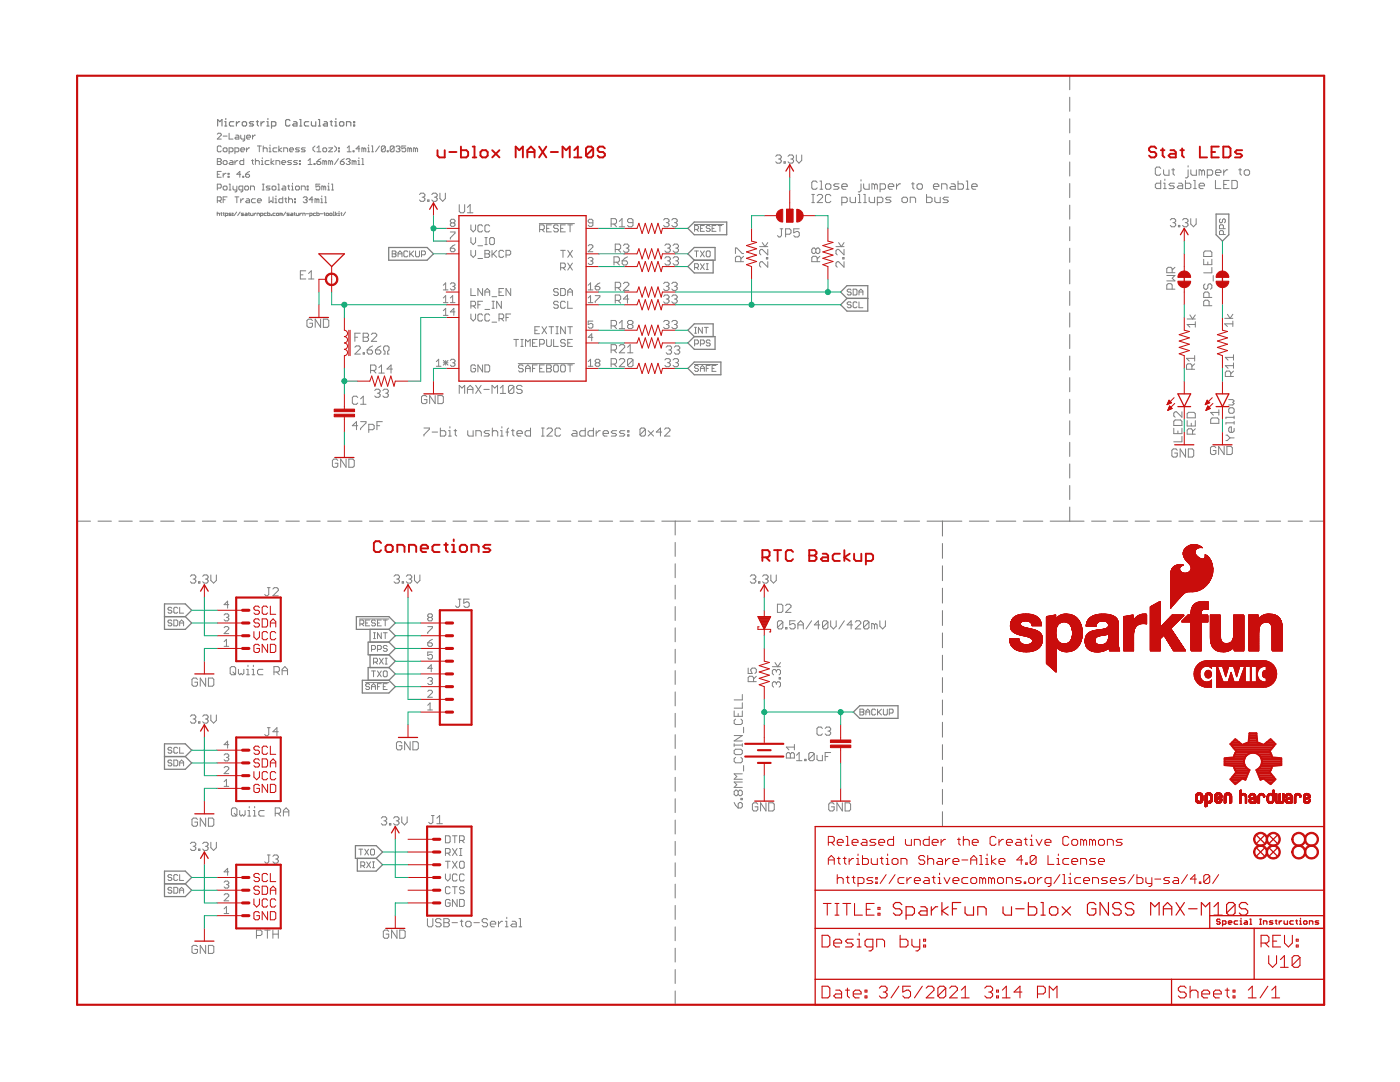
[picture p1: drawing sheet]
<svg xmlns="http://www.w3.org/2000/svg" width="279mm" height="216mm" viewBox="0 0 279 216" stroke-linecap="round" stroke-linejoin="round" font-family="sans-serif">
<g fill="none" stroke="#808080" stroke-width=".2">
<path d="M43.4 31.7h.6l.2 .2-.2 .3 .2 .4-.2 .2h-.6zM43.4 37.5h.6l.2-.2v-.4l-.2-.2h-.6v1.2M43.4 26.8l.2-.2h.4l.2 .2v.2l-.8 .7h.8M43.4 32.2h.6M43.4 34.8h.4M44.2 29.3l-.2-.2h-.4l-.2 .2v.8l.2 .2h.4l.2-.2M44.2 34.2h-.8v1.2h.8M44.5 39.9h.4M44.5 32.2l.2-.2h.4l.2 .2v.4l-.2 .2h-.4l-.2-.2zM44.5 29.7l.2-.2h.4l.2 .2v.4l-.2 .2h-.4l-.2-.2zM44.5 37.3l.2-.2h.4l.2 .2v.4l-.2 .2h-.4l-.2-.2zM44.5 34.6v.8"/>
<path d="M44.5 27.2h.8M45.1 34.6h-.2l-.4 .4M45.3 39.3h-.8v1.1M45.5 35.2h.2v.2h-.2zM45.5 34.6h.2v.2h-.2zM45.7 30.3h.6l.2-.2v-.4l-.2-.2h-.6v1.2M45.7 26.6v1.1h.8M45.7 36.7h.2v1.2M45.7 37.9h.4M45.9 32h.4l.2 .2v.6h-.6l-.2-.2 .2-.2h.6M46.5 37.1v.6l.2 .2h.6M46.9 30.3h.6l.2-.2v-.4l-.2-.2h-.6v1.2"/>
<path d="M46.9 32v.8M46.9 39.3h.8M47.1 27h.4l.2 .2v.5h-.6l-.2-.1 .2-.2h.6M47.3 37.1v1l-.4 .2M47.3 39.3v1.1M47.5 32h-.2l-.4 .4M48 34.8h-.7l.6-.6v1.2M48 29.9h.8l-.2-.4h-.4l-.2 .2v.4l.2 .2h.4M48 27v.6l.2 .1h.6M48 39.7v.7M48.5 37.9h-.6l-.2-.2v-.4l.2-.2h.6v1l-.5 .2M48.5 35.2h.1v.2h-.1z"/>
<path d="M48.6 31.7v1.1h-.6l-.1-.2v-.4l.1-.2h.6M48.6 39.7h-.1l-.5 .4M48.8 37.3l.2-.2h.4l.2 .2v.4l-.2 .2h-.4l-.2-.2zM48.8 27v.9l-.3 .2M49 34.8h.6l.2 .4-.2 .2h-.4l-.2-.2zM49.2 27.4h.8l-.2-.4h-.4l-.2 .2v.4l.2 .1h.4M49.2 39.7h.4l.2 .2v.5h-.6l-.2-.1 .2-.2h.6M49.2 29.5v.8M49.8 34.2l-.8 .6M49.8 29.5h-.2l-.4 .4M50 37.9v-.8h.6l.2 .2v.6M50.2 32h.4"/>
<path d="M50.4 27v.7M50.4 31.9v.7l.2 .2M51 32.2l.2-.2h.4l.2 .2v.6M51 31.7v1.1M51 39.7h-.6l-.2 .2v.4l.2 .1h.6M51 27h-.2l-.4 .4M51.4 29.1h.8M51.8 29.1v1.2M52.2 32.8h.3M52.2 32h.1v.8M52.3 31.5v.2M52.3 36.7h.4"/>
<path d="M52.3 37.9h.4M52.5 29.7l.2-.2h.4l.2 .2v.6M52.5 29.1v1.2M52.5 36.7v1.2M53.7 29.5h.2v.8M53.7 39.3v1.1l.4-.3 .4 .3v-1.1M53.7 32h-.6l-.2 .2v.4l.2 .2h.6M53.7 30.3h.4M53.9 28.9v.2M53.9 37.1h-.6l-.2 .2 .8 .4-.2 .2h-.6M54.1 31.7v1.1M54.3 37.3l.2-.2h.4l.2 .2v.4l-.2 .2h-.4l-.2-.2z"/>
<path d="M54.7 32l-.6 .4 .6 .4M54.9 39.7h.2v.7M55.1 32.8v-.8h.5l.2 .2v.6M55.1 39.1v.2M55.3 29.5h-.6l-.2 .2v.4l.2 .2h.6M55.5 36.7h.1v1.2M55.5 37.9h.3M55.6 29.1v1.2M56.2 32.4h.8l-.2-.4h-.4l-.2 .2v.4l.2 .2h.4M56.2 29.5l-.6 .4 .6 .4M56.4 39.3v1.1h-.6l-.2-.1v-.4l.2-.2h.6M56.4 37.1h.4l.2 .2v.6h-.6l-.2-.2 .2-.2h.6"/>
<path d="M56.6 30.3v-.8h.6l.2 .2v.6M56.8 39.7h.4M57 39.5v.8l.2 .1M57.4 37.1h.4M57.6 39.9l.2-.2h.4l.2 .2v.5M57.6 36.9v.8l.2 .2M57.6 39.3v1.1M57.8 29.9h.8l-.2-.4h-.4l-.2 .2v.4l.2 .2h.4M58.2 32h-.6l-.2 .2 .2 .2h.4l.2 .2-.2 .2h-.6M58.2 37.1h.2v.8M58.2 37.9h.4M58.4 36.6v.1"/>
<path d="M58.8 39.7h.2v.2h-.2zM59.2 37.1h.3l.3 .2v.4l-.3 .2h-.3l-.2-.2v-.4zM59.4 32h-.6l-.2 .2 .8 .4-.2 .2h-.6M59.8 32.6h.1v.2h-.1zM59.8 32h.1v.2h-.1zM59.8 29.5h-.6l-.2 .2 .2 .2h.3l.3 .2-.3 .2h-.5M60.1 37.9v-.8h.6l.2 .2v.6M60.5 39.5l.2-.2h.4l.2 .2-.2 .4M60.9 39.9h.2M60.9 29.5h-.6l-.2 .2 .2 .2h.4l.2 .2-.2 .2h-.6M61.1 39.9l.2 .2-.2 .3h-.4l-.2-.1M61.3 37.1h.2v.2h-.2z"/>
<path d="M61.3 37.7h.2v.2h-.2zM61.5 32.8h.8M61.5 32l.4-.3v1.1M62.5 39.9h-.8l.6-.6v1.1M62.7 32.6h.2v.2h-.2zM62.9 29.1l-.4 .4v.4l.4 .4M63.2 32.2h.6l.2 .4-.2 .2h-.4l-.2-.2zM63.2 39.9l-.3-.2v.7M63.2 39.9v.5M63.2 30.3h.8M63.2 29.5l.4-.4v1.2M63.2 39.9l.3-.2 .1 .2v.5"/>
<path d="M63.8 36.7h-.7v.6l.3-.2 .4 .2v.4l-.2 .2h-.4l-.1-.2M64 31.7l-.8 .5M64 39.7h.2v.7M64.2 39.1v.2M64.6 29.5h.4l.2 .2v.4l-.2 .2h-.4l-.2-.2v-.4zM64.6 37.3l.2-.2 .2 .2v.6M64.6 37.3l-.4-.2v.8M64.6 37.3v.6M64.8 32.2l.2-.2 .2 .2v.6M64.8 32.2l-.4-.2v.8M64.8 32.2v.6M64.8 39.3h.2v1.1"/>
<path d="M65.4 37.1h.2v.8M65.4 37.9h.4M65.6 36.6v.1M65.6 29.5h.8l-.8 .8h.8M66 32.2l-.4-.2v.8M66 32.2v.6M66 32.2l.2-.2 .2 .2v.6M66.2 36.7h.2v1.2M66.2 37.9h.4M66.8 29.1l.3 .4v.4l-.3 .4M67.5 31.7l-.7 1.1M67.5 30.1h.2v.2h-.2z"/>
<path d="M67.5 29.5h.2v.2h-.2zM67.9 32.2h.6l.2 .4-.2 .2h-.4l-.2-.2zM68.7 31.7l-.8 .5M69.1 31.9l.2-.2h.4l.2 .2-.2 .3M69.3 30.3h.8M69.3 29.5l.4-.4v1.2M69.5 32.2h.2M69.7 32.2l.2 .2-.2 .4h-.4l-.2-.2M70.5 30.1h.2v.2h-.2zM70.7 32.2l-.4-.2v.8M70.7 32.2v.6M70.7 32.2l.1-.2 .3 .2v.6"/>
<path d="M71.4 32.8h.4M71.4 32h.2v.8M71.6 31.5v.2M71.8 29.7h-.7l.5-.6v1.2M72.2 31.7h.2v1.1M72.2 32.8h.4M72.6 29.7l-.4-.2v.8M72.6 29.7v.6M72.6 29.7l.2-.2 .2 .2v.6M73.4 30.3h.4M73.4 29.5h.2v.8M73.6 28.9v.2"/>
<path d="M74.2 29.1h.2v1.2M74.2 30.3h.3M75.7 29.1l-.7 1.2M76.9 29.3l-.2-.2h-.4l-.2 .2v.8M76.9 29.3v.8l-.2 .2h-.4l-.2-.2M76.9 29.3l-.8 .8M77.3 30.1h.2v.2h-.2zM78.7 29.3l-.3-.2h-.3l-.2 .2v.8M78.7 29.3v.8l-.3 .2h-.3l-.2-.2M78.7 29.3l-.8 .8M79 29.3l.2-.2h.4l.2 .2-.2 .4M79.4 29.7h.2"/>
<path d="M79.6 29.7l.2 .2-.2 .4h-.4l-.2-.2M81 29.1h-.8v.6l.4-.2 .4 .2v.4l-.2 .2h-.4l-.2-.2M81.8 29.7l-.4-.2v.8M81.8 29.7v.6M81.8 29.7l.2-.2 .1 .2v.6M82.9 29.7l-.4-.2v.8M82.9 29.7v.6M82.9 29.7l.2-.2 .2 .2v.6M83.7 38.8l.3-.3h.5l.3 .3v.3l-.3 .2M84.2 39.3h.3M84.5 39.3l.3 .3v.3l-.3 .3h-.5l-.3-.3M85.3 39.9h.3v.3h-.3z"/>
<path d="M86.2 38.8l.2-.3h.6l.2 .3v.3l-.2 .2M86.7 39.3h.3M87 39.3l.2 .3v.3l-.2 .3h-.6l-.2-.3M87.8 38.5v1.1l.5 .6 .6-.6v-1.1M154.8 31.2l.3-.3h.5l.3 .3v.3l-.3 .2M155.4 31.7h.2M155.6 31.7l.3 .3v.3l-.3 .3h-.5l-.3-.3M156.5 32.3h.2v.3h-.2zM157.3 31.2l.2-.3h.6l.3 .3v.3l-.3 .2M157.8 31.7h.3M158.1 31.7l.3 .3v.3l-.3 .3h-.6l-.2-.3M158.9 30.9v1.1l.5 .6 .6-.6v-1.1"/>
<path d="M162 38.8h.5M162.3 38.8v1.6M163.1 39.1l.3-.3h.5l.3 .3v.2l-1.1 1.1h1.1M163.1 36.4l-.3-.3h-.5l-.3 .3v1.1l.3 .3h.5l.3-.3M163.6 36.1h.3v1.7M163.6 37.8h.6M164.7 36.9l.3-.2h.5l.3 .2v.6l-.3 .3h-.5l-.3-.3zM165.8 39.1l-.3-.3h-.5l-.3 .3v1.1l.3 .2h.5l.3-.2M167.4 36.7h-.8l-.2 .2 .2 .3h.6l.2 .3-.2 .3h-.8M168 37.2h1.1v-.3l-.3-.2h-.5l-.3 .2v.6l.3 .3h.5M169.7 39.3v.9l.2 .2h.8v-1.1M171.3 38.8h.3v1.6"/>
<path d="M171.8 36.7v1.3l-.2 .3h-.3M171.8 35.9v.2M172.4 36.7v.8l.2 .3h.9v-1.1M172.4 38.8h.2v1.6M173.5 39.3v.9l.2 .2h.8v-1.1M174.5 36.9l-.2-.2h-.3v1.1M174.5 36.9v.9M174.5 36.9l.3-.2 .3 .2v.9M175.6 37.8h.9l.2-.3v-.6l-.2-.2h-.9v1.6M177.3 37.2h1.1v-.3l-.3-.2h-.6l-.2 .2v.6l.2 .3h.6M177.8 39.3h-.8l-.3 .3 .3 .3h.5l.3 .3-.3 .2h-.8M178.9 36.7v1.1"/>
<path d="M179.7 36.7h-.2l-.6 .5M180 39.6l.3-.3h.5l.3 .3v.6l-.3 .2h-.5l-.3-.2zM181.9 36.7h.6M182.2 36.4v1.1l.3 .3M183 36.9l.3-.2h.5l.3 .2v.6l-.3 .3h-.5l-.3-.3zM184.9 38.8v1.6h.8l.3-.2v-.6l-.3-.3h-.8M186.3 37.2h1.1v-.3l-.3-.2h-.5l-.3 .2v.6l.3 .3h.5M186.6 39.3v.9l.2 .2h.8v-1.1M187.9 37.8v-1.1h.8l.3 .2v.9M189.3 39.3h-.8l-.3 .3 .3 .3h.5l.3 .3-.3 .2h-.8M189.8 36.7h.6l.2 .2v.9h-.8l-.3-.3 .3-.3h.8M191.2 36.1v1.7h.8l.3-.3v-.6l-.3-.2h-.8"/>
<path d="M192.8 36.1h.3v1.7M192.8 37.8h.6M193.9 37.2h1.1v-.3l-.3-.2h-.5l-.3 .2v.6l.3 .3h.5M231.6 33.6l-.2-.3h-.6l-.2 .3v1.1l.2 .3h.6l.2-.3M231.6 36v1.6h-.8l-.2-.2v-.6l.2-.2h.8M232.2 33.9v.8l.3 .3h.8v-1.1M232.2 37.6h.5M232.2 36.6h.3v1M232.5 35.7v.3M233.8 33.9h.6M234.1 33.6v1.1l.3 .3M234.4 36.6h-.8l-.3 .2 .3 .3h.5l.3 .3-.3 .2h-.8"/>
<path d="M235.2 36.6h.6l.2 .2v.8h-.8l-.3-.2 .3-.3h.8M236.6 36v1.6h.8l.3-.2v-.6l-.3-.2h-.8M237.1 33.9v1.3l-.2 .3h-.3M237.1 33.1v.2M237.7 33.9v.8l.2 .3h.9v-1.1M238.2 37.6h.6M238.2 36h.3v1.6M239.3 37.1h1.1v-.3l-.3-.2h-.5l-.3 .2v.6l.3 .2h.5M239.8 34.1l-.2-.2h-.3v1.1M239.8 34.1v.9M239.8 34.1l.3-.2 .3 .2v.9M240.9 35h.8l.3-.3v-.6l-.3-.2h-.8v1.6"/>
<path d="M242.6 34.4h1.1v-.3l-.3-.2h-.6l-.2 .2v.6l.2 .3h.6M242.6 36v1.6h1.1M244.2 33.9v1.1M244.2 36.8h.6M245 33.9h-.2l-.6 .5M245.3 36h-1.1v1.6h1.1M245.9 36h.8l.2 .3v1.1l-.2 .2h-.8zM247.2 33.9h.6M247.5 33.6v1.1l.3 .3M248.3 34.1l.3-.2h.5l.3 .2v.6l-.3 .3h-.5l-.3-.3zM43.3 42.3v.7M43.3 42.7l.4-.2 .1 .5"/>
<path d="M43.4 40.1h.6l.2-.2v-.4l-.2-.2h-.6v1.1M43.8 40.1l.4 .3M44 42.5h.3M44.2 42.4l.1 .6M44.5 42.5h.2M44.6 42.4l.1 .6M45 43h.3l.2-.3-.5-.2v.7M46.2 42.5l-.5 .2 .5 .2-.5 .1M46.4 42.5l.1 .2zM46.4 42.9l.1 .1zM47.2 42.3l-.5 .7M47.9 42.3l-.5 .7"/>
<path d="M48.6 42.5l-.4 .2 .4 .2-.4 .1M49 42.5l.3 .2v.3h-.3l-.1-.1 .1-.1h.3M49.6 42.5h.2M49.7 42.4v.5l.1 .1M50 42.5l.1 .5h.4v-.5M50.7 42.5v.5M51.1 42.5l-.4 .3M51.3 43v-.5l.5 .2v.3M51.4 40.1h.8l-.3-.4h-.3l-.2 .2v.4l.2 .1h.3M52 43h.4l.1-.3-.5-.2v.7M53.2 42.5l-.5 .2 .1 .3h.4M53.4 42.3v.7l.5-.1-.1-.4h-.4"/>
<path d="M54.1 42.9l.1 .1zM54.9 40.4h.4M54.9 42.5l-.4 .2 .1 .3h.3M55.2 42.7l.3-.2 .1 .4-.3 .1zM56.1 42.7l-.2-.2v.5M56.1 42.7v.3M56.1 42.7l.1-.2 .1 .2v.3M57 42.3l-.4 .7M57.7 42.5l-.4 .2 .4 .2-.4 .1M58.1 42.5l.3 .2v.3h-.3l-.1-.1 .1-.1h.3M58.7 42.5h.2M58.8 42.4v.5l.1 .1"/>
<path d="M58.8 40.3h.2v.1h-.2zM59.1 42.5l.1 .5h.4v-.5M59.8 42.5v.5M59.9 54.8h.6M60.2 42.5l-.4 .3M60.4 43v-.5l.5 .2v.3M61 54h-1.1v1.7h1.1M61.1 42.7h.5M61.6 55.7h1.1M61.6 54.6l.5-.6v1.7M61.8 43h.4l.1-.3-.5-.2v.7M63 42.5l-.5 .2 .2 .3h.3"/>
<path d="M63.2 42.3v.7l.5-.1-.1-.4h-.4M63.9 42.7h.5M64 40.4h.4M64.6 42.5h.3M64.7 42.4v.5l.2 .1M64.8 40.4h.4M65.1 42.7l.3-.2 .2 .4-.4 .1zM65.9 42.5l.4 .2-.2 .3-.3-.1zM66.5 43h.2M66.5 42.3h.1v.7M67 42.3v.7M67.3 42.5l-.3 .3 .3 .2"/>
<path d="M67.5 42.5h.2v.5M67.5 43h.3M67.7 42.2v.1M68 42.5h.3M68.1 42.4v.5l.2 .1M69 42.3l-.5 .7M78.3 50.1h.5l.2 .2-.2 .4 .2 .4-.2 .1h-.5zM78.3 50.7h.5M79.4 50.7h.8M79.4 51.2v-.7l.4-.4 .4 .4v.7M81.4 50.3l-.2-.2h-.4l-.2 .2v.8l.2 .1h.4l.2-.1M81.8 50.1v1.1"/>
<path d="M82 50.7l.5 .5M82.5 50.1l-.7 .7M82.9 50.1v1l.2 .1h.4l.2-.1v-1M84.1 50.8h.6l.2-.1v-.4l-.2-.2h-.6v1.1M88.5 56.9l.4-.4v1.3M88.5 59.5l.4-.5v1.4M88.5 57.8h.9M89.9 46.3h.9v.2l-.9 1v.2M89.9 49.5h.7l.2 .3v.2l-.2 .2h-.5l-.2-.2zM89.9 56.7l.2-.2h.5l.2 .2v.2l-.2 .2M89.9 59.5l.4-.5v1.4M90.1 44.5l-.2-.3v-.2l.2-.2h.5l.2 .2v.2l-.2 .3"/>
<path d="M90.1 44.5l-.2 .2v.2l.2 .3h.5l.2-.3v-.2l-.2-.2M90.1 44.5h.5M90.3 57.1h.3M90.6 57.1l.2 .3v.2l-.2 .2h-.5l-.2-.2M90.8 48.8l-.9 .7M91.7 40.8v1.4l.2 .3h.6l.2-.3v-1.4M93.3 42.5h1.1M93.3 41.4l.5-.6v1.7M94 44.9v.9l.4 .5 .5-.5v-.9M94 47.4v.9l.4 .5 .5-.5v-.9M94 50v.9l.4 .5 .5-.5v-.9M94 57.6v1.4h.9"/>
<path d="M95.4 51.6h.9M95.4 49h.9M96.3 45.1l-.2-.2h-.5l-.2 .2v.9l.2 .3h.5l.2-.3M96.3 57.6v1.4l-.9-1.4v1.4M96.8 58.3h.9M96.8 50h.7l.2 .2v.2l-.2 .3 .2 .2v.2l-.2 .3h-.7zM96.8 59v-1l.4-.4 .5 .4v1M96.8 50.7h.7M96.8 48.8h.4M96.8 47.4h.4M97 47.4v1.4M97.7 45.1l-.2-.2h-.5l-.2 .2v.9l.2 .3h.5l.2-.3"/>
<path d="M98 47.4h.4l.3 .2v1l-.3 .2h-.4l-.3-.2v-1zM98.2 50v1.4M98.2 59.2h.9M98.4 50.7l.7 .7M99.1 50l-.9 .9M99.6 58.3h.5M100.5 50.2l-.2-.2h-.5l-.2 .2v.9l.2 .3h.5l.2-.3M100.5 57.6h-.9v1.4h.9M101 50.9h.7l.2-.2v-.5l-.2-.2h-.7v1.4M101.9 57.6v1.4l-.9-1.4v1.4M107.6 44.6h7M107.7 45.8h.7l.2-.2v-.5l-.2-.2h-.7v1.4"/>
<path d="M108.2 45.8l.4 .5M109.1 45.6h.5M110 44.9h-.9v1.4h.9M111.4 57.8l-.2-.2h-.5l-.2 .2v.2l.2 .3h.5l.2 .2v.2l-.2 .3h-.5l-.2-.3M111.4 45.1l-.2-.2h-.5l-.2 .2v.2l.2 .3h.5l.2 .2v.2l-.2 .3h-.5l-.2-.3M111.9 45.6h.5M111.9 53.4h.7l.2-.2v-.5l-.2-.2h-.7v1.4M111.9 57.6h.7l.2 .2v.9l-.2 .3h-.7zM111.9 50h.9M112.4 50v1.4M112.4 53.4l.4 .5M112.8 44.9h-.9v1.4h.9"/>
<path d="M113.3 58.3h.9M113.3 44.9h.9M113.3 50l.9 1.4M113.3 52.5l.9 1.4M113.3 59v-1l.5-.4 .4 .4v1M113.8 44.9v1.4M114.2 50l-.9 1.4M114.2 52.5l-.9 1.4M117.4 51.6l.2-.2h.5l.2 .2v.2l-.2 .3M117.4 49.1l.2-.3h.5l.2 .3v.2l-.9 .9h.9M117.4 56.9l.5-.4v1.3M117.4 59.5l.5-.5v1.4"/>
<path d="M117.4 57.8h.9M117.9 52.1h.2M118.1 52.1l.2 .2v.2l-.2 .3h-.5l-.2-.3M118.3 44.5h-.7l-.2-.3v-.2l.2-.2h.5l.2 .2v.9l-.2 .3h-.5l-.2-.3M118.8 57.1h.7l.2 .3v.2l-.2 .2h-.5l-.2-.2zM118.8 59h.9v.2l-.9 1v.2M119.7 56.5l-.9 .6M122 44.7h.8l.2-.3v-.5l-.2-.3h-.8v1.7M122.5 44.7l.5 .6M122.5 52.3h.8l.3-.3v-.5l-.3-.3h-.8v1.7M122.8 49.8h.8l.3-.3v-.5l-.3-.3h-.8v1.6M122.8 57.4h.8l.3-.3v-.5l-.3-.3h-.8v1.7"/>
<path d="M122.8 59.9h.8l.3-.2v-.6l-.3-.2h-.8v1.6M123.1 52.3l.5 .6M123.3 49.8l.6 .5M123.3 57.4l.6 .6M123.3 59.9l.6 .6M123.6 45.3h1.1M123.6 44.2l.5-.6v1.7M124.2 52h.8l.2 .3v.3l-.2 .3h-.6l-.2-.3zM124.4 49l.3-.3h.5l.3 .3v.2l-.3 .3M124.4 56.6l.3-.3h.5l.3 .3v.3l-1.1 1.1h1.1M125 49.5h.2M125.2 49.5l.3 .3v.3l-.3 .2h-.5l-.3-.2"/>
<path d="M125.2 51.2l-1 .8M125.5 59.7h-1.1l.8-.8v1.6M126.3 44.4h-.8l-.3-.2v-.3l.3-.3h.5l.3 .3v1.1l-.3 .3h-.5l-.3-.3M132.4 56.6l.3-.3h.5l.3 .3v.3l-.3 .2M132.4 43.9l.3-.3h.5l.3 .3v.3l-.3 .2M132.4 59.1l.3-.2h.5l.3 .2v.3l-.3 .3M132.7 49l.2-.3h.6l.3 .3v.2l-.3 .3M132.7 51.5l.2-.3h.6l.3 .3v.3l-.3 .2M133 57.1h.2M133 59.7h.2M133 44.4h.2M133.2 49.5h.3"/>
<path d="M133.2 52h.3M133.2 44.4l.3 .3v.3l-.3 .3h-.5l-.3-.3M133.2 57.1l.3 .3v.3l-.3 .3h-.5l-.3-.3M133.2 59.7l.3 .2v.3l-.3 .3h-.5l-.3-.3M133.5 49.5l.3 .3v.3l-.3 .2h-.6l-.2-.2M133.5 52l.3 .3v.3l-.3 .3h-.6l-.2-.3M134.1 56.6l.2-.3h.6l.2 .3v.3l-.2 .2M134.1 43.9l.2-.3h.6l.2 .3v.3l-.2 .2M134.1 59.1l.2-.2h.6l.2 .2v.3l-.2 .3M134.3 49l.3-.3h.5l.3 .3v.2l-.3 .3M134.3 51.5l.3-.3h.5l.3 .3v.3l-.3 .2M134.6 57.1h.3"/>
<path d="M134.6 59.7h.3M134.6 44.4h.3M134.9 49.5h.2M134.9 52h.2M134.9 57.1l.2 .3v.3l-.2 .3h-.6l-.2-.3M134.9 44.4l.2 .3v.3l-.2 .3h-.6l-.2-.3M134.9 59.7l.2 .2v.3l-.2 .3h-.6l-.2-.3M135.1 49.5l.3 .3v.3l-.3 .2h-.5l-.3-.2M135.1 52l.3 .3v.3l-.3 .3h-.5l-.3-.3M138.6 44.8h5.8M138.6 45.8h.6l.2-.2v-.4l-.2-.2h-.6v1.2M138.6 50.1h.8"/>
<path d="M138.6 53.4h.6l.2-.2v-.4l-.2-.2h-.6v1.2M139 45.8l.4 .4M139 53.4l.4 .4M139 50.1v1.1M139.8 45.6h.4M139.8 52.6l.8 1.2M139.8 50.1l.8 1.1M140.6 45h-.8v1.2h.8M140.6 52.6l-.8 1.2M140.6 50.1l-.8 1.1M140.9 50.3l.2-.2h.4l.2 .2v.8l-.2 .1h-.4l-.2-.1zM140.9 52.6h.5"/>
<path d="M140.9 53.8h.5M141.1 52.6v1.2M141.7 45.2l-.2-.2h-.4l-.2 .4 .2 .2h.4l.2 .4-.2 .2h-.4l-.2-.2M142.1 45.6h.4M142.9 45h-.8v1.2h.8M143.3 45h.8M143.7 45v1.2M146.8 50.6v-1.1h.2l1.1 1.1h.3M147.8 52.2v-.8l-.2-.3h-.6l-.2 .3v.8h1.6M148.4 51.1l-.6 .6M151.6 49.2h1.6M152.1 48.4l.6 .8 .5-.8"/>
<path d="M153 51.4h.2v.3h-.2zM153.2 49.8v1.1l-1.1-1.1h-.3l-.2 .2v.6l.2 .3M153.2 52.2v1.1l-1.1-1.1h-.3l-.2 .3v.5l.2 .3M155.7 45.7h.5M156 45.7v1.3l-.3 .3h-.3l-.2-.3M156.8 46.7h.8l.3-.2v-.6l-.3-.2h-.8v1.6M159.5 45.7h-1.1v.8l.6-.3h.2l.3 .3v.5l-.3 .3h-.5l-.3-.3M162 40.4h.5M162.8 49.8l-.3-.3h-.2l-.3 .3v.5l.3 .3h.2l.3-.3M162.8 49.8l.3-.3h.3l.2 .3v.5l-.2 .3h-.3l-.3-.3M162.8 49.8v.5M163.1 52.2v-.8l-.3-.3h-.5l-.3 .3v.8h1.6"/>
<path d="M163.6 51.1l-.5 .6M166.8 49.2h1.6M167.4 48.4l.5 .8 .5-.8M168 40.4h.8l.3-.2v-.6l-.3-.3h-.8v1.7M168.2 51.4h.2v.3h-.2zM168.4 52.2v1.1l-1-1.1h-.3l-.3 .3v.5l.3 .3M168.4 49.8v1.1l-1-1.1h-.3l-.3 .2v.6l.3 .3M169.9 57.9l-.2-.2h-.4l-.2 .2 .2 .4h.4l.2 .2-.2 .4h-.4l-.2-.2M170.3 57.7h.5l.2 .2v.8l-.2 .2h-.5zM171.3 40.4h.5M171.4 58.3h.8M171.4 58.9v-.8l.4-.4 .4 .4v.8"/>
<path d="M172.4 40.4h.5M175.1 40.4h.8l.3-.2v-.6l-.3-.3h-.8v1.7M181.7 40.4v-1.1h.8l.2 .3v.8M232.9 55h1.6l-.6 .5 .6 .5h-1.6M233.6 43.9l.2-.3h.6l.2 .3v.3l-.2 .2M233.9 54.4v-.8l-.2-.3h-.6l-.2 .3v.8h1.6M233.9 57.7v-.8l-.2-.3h-.6l-.2 .3v.8h1.6M234.1 44.4h.3M234.4 44.4l.2 .3v.3l-.2 .3h-.6l-.2-.3M234.5 53.3l-.6 .6M235.2 45h.3v.3h-.3zM236 43.9l.3-.3h.5l.3 .3v.3l-.3 .2"/>
<path d="M236.5 44.4h.3M236.8 44.4l.3 .3v.3l-.3 .3h-.5l-.3-.3M237.6 43.6v1.1l.6 .6 .5-.6v-1.1M240.2 51.7v1.1h1.7v-1.1M240.5 50.1h1.1l.3 .3v.8h-1.7v-.8zM240.5 56.6l-.3 .3v.5l.3 .3h.3l.2-.3v-.5l.3-.3h.3l.3 .3v.5l-.3 .3M241 52.3v.5M241.3 59.4v-.9l-.3-.2h-.5l-.3 .2v.9h1.7M241.9 53.4v1h-1.7M242.1 55v1.1M243.6 43.7l-.2 .2v.4l.2 .1 .4-.1v-.4l.2-.2 .3 .2v.4l-.2 .1M244.2 45.6v-.6l-.2-.1h-.4l-.2 .1v.6h1.1"/>
<path d="M244.2 46.8v-.6l-.2-.2h-.4l-.2 .2v.6h1.1M62.4 64l-.3-.3h-.6l-.2 .3v1l.2 .3h.6l.3-.3v-.5h-.6M64 63.7v1.6l-1.1-1.6v1.6M64.5 63.7h.8l.3 .3v1l-.3 .3h-.8zM70.8 69.3l.3-.3h.5l.3 .3v.3l-1.1 1.1h1.1M70.8 67.3h.6M71.4 79.3l-.3-.2h-.5l-.3 .2v1.1l.3 .3h.5l.3-.3M71.9 66.5h-1.1v1.6M72 79.6l.5-.5v1.6M72.5 66.5h.8l.3 .2v.3l-.3 .3 .3 .3v.2l-.3 .3h-.8zM72.5 70.4h.2v.3h-.2zM72.5 67.3h.8"/>
<path d="M73.3 69.8h.8l.3 .3v.3l-.3 .3h-.5l-.3-.3zM74 73.9h.8l.2-.3v-.5l-.2-.3h-.8v1.6M74.1 66.7l.3-.2h.5l.3 .2v.3l-1.1 1.1h1.1M74.4 69l-.6 .3-.5 .5M74.5 73.9l.5 .5M74.8 77.9l.3-.2h.5l.3 .2v.3l-.3 .3M74.9 69.8h.8l.3 .3v.3l-.3 .3h-.5l-.3-.3zM75.3 78.5h.3M75.6 78.5l.3 .2v.3l-.3 .3h-.5l-.3-.3M75.6 73.4l.5-.6v1.6M75.6 74.4h1.1M76 69l-.5 .3-.6 .5"/>
<path d="M76.4 77.9l.3-.2h.5l.3 .2v.3l-.3 .3M76.6 70.7h.2v-.6l-.2-.3v-.5l.2-.3h.6l.2 .3v.5l-.2 .3v.6h.2M77 78.5h.2M77.2 78.5l.3 .2v.3l-.3 .3h-.5l-.3-.3M78.3 73.6h-1.1l.8-.8v1.6M85.2 79.2l-.3-.3h-.5l-.3 .3v1.1l.3 .2h.5l.3-.2v-.6h-.5M86.8 78.9v1.6l-1.1-1.6v1.6M87.1 72.2l.4-.5v1.4M87.1 73.1h.9M87.4 78.9h.8l.3 .3v1.1l-.3 .2h-.8zM88.5 62l.4-.5v1.4M88.5 71.9l.9 1"/>
<path d="M88.5 72.4h.9M88.5 60.4h.9M88.5 62.9h.9M88.9 71.9v1M89.4 71.9l-.9 1M89.9 71.9l.2-.2h.5l.2 .2v.3l-.2 .2M89.9 60.4h.9M90.3 72.4h.3M90.6 72.4l.2 .2v.3l-.2 .2h-.5l-.2-.2M90.8 62.2h-.9l.7-.7v1.4M91.7 78.5v-1.6l.5 .5 .5-.5v1.6M93.3 77.7h1.1"/>
<path d="M93.3 78.5v-1.1l.5-.5 .6 .5v1.1M94 61h.7l.2-.2v-.5l-.2-.2h-.7v1.4M94 62.7v.9l.4 .5 .5-.5v-.9M94.4 61l.5 .5M94.9 73l-.2-.2h-.5l-.2 .2v1l.2 .2h.5l.2-.2v-.5h-.5M94.9 76.9l1.1 1.6M95.4 60.8h.4M96 76.9l-1.1 1.6M96.3 60.1h-.9v1.4M96.3 62.9l-.2-.2h-.5l-.2 .2v.9l.2 .3h.5l.2-.3M96.3 72.8v1.4l-.9-1.4v1.4M96.6 77.7h1"/>
<path d="M96.8 72.8h.7l.2 .2v1l-.2 .2h-.7zM96.8 61.7h.9M97.7 62.9l-.2-.2h-.5l-.2 .2v.9l.2 .3h.5l.2-.3M98.2 78.5v-1.6l.5 .5 .6-.5v1.6M98.2 60.1h.5M98.2 61.5h.5M98.2 64.3h.9M98.4 60.1v1.4M99.6 63.6h.7l.2-.2v-.5l-.2-.2h-.7v1.4M99.8 77.4l.6-.5v1.6M99.8 78.5h1.1M100.1 63.6l.4 .5"/>
<path d="M100.1 60.1v1.4l-1-1.4v1.4M101 63.4h.5M101.9 62.7h-.9v1.4M102.5 67.7h1M102.6 77.2v1.1l-.3 .2h-.6l-.2-.2M102.6 77.2l-.3-.3h-.6l-.2 .3v1.1M102.6 77.2l-1.1 1.1M103 67.7v1.4M103.4 72.6h11.2M103.9 67.7h.5M103.9 69.1h.5M104.2 67.7v1.4"/>
<path d="M104.2 77.2l-.3-.3h-.5l-.3 .3v.2l.3 .3h.5l.3 .3v.3l-.3 .2h-.5l-.3-.2M104.4 73l-.2-.2h-.5l-.2 .2v.3l.2 .2h.5l.2 .2v.3l-.2 .2h-.5l-.2-.2M104.9 73.5h.9M104.9 69.1v-1.4l.4 .5 .5-.5v1.4M104.9 74.2v-.9l.4-.5 .5 .5v.9M106.3 73.5h.4M106.3 68.4h.4M106.7 65.9h.5M107.2 72.8h-.9v1.4M107.2 67.7h-.9v1.4h.9M107.7 65.2h-1v1.4h1M107.7 68.7h.7l.2-.3v-.4l-.2-.3h-.7v1.4"/>
<path d="M107.7 73.5h.5M108.2 65.2l.9 1.4M108.6 72.8h-.9v1.4h.9M109.1 72.8h.7l.2 .2v.3l-.2 .2 .2 .2v.3l-.2 .2h-.7zM109.1 73.5h.7M109.1 67.7v1.2l.2 .2h.5l.2-.2v-1.2M109.1 65.2l-.9 1.4M109.6 65.2h.9M110 65.2v1.4M110.5 73l.2-.2h.5l.2 .2v1l-.2 .2h-.5l-.2-.2zM110.5 67.7v1.4h.9M111 65.2h.4"/>
<path d="M111 66.6h.4M111.2 65.2v1.4M111.4 60.3l-.2-.2h-.5l-.2 .2v.3l.2 .2h.5l.2 .2v.3l-.2 .2h-.5l-.2-.2M112.1 72.8h.5l.2 .2v1l-.2 .2h-.5l-.2-.2v-1zM112.8 68l-.2-.3h-.5l-.2 .3v.2l.2 .2h.5l.2 .3v.2l-.2 .2h-.5l-.2-.2M112.8 60.3l-.2-.2h-.5l-.2 .2v1l.2 .2h.5l.2-.2M112.8 65.2v1.4l-.9-1.4v1.4M113.3 72.8h.9M113.3 60.1v1.4h.9M113.3 65.2h.9M113.3 68.4h.5M113.8 65.2v1.4"/>
<path d="M113.8 72.8v1.4M114.2 67.7h-.9v1.4h.9M117.4 73.1h.9M117.4 72.2l.5-.5v1.4M117.4 60.4h.9M118.3 64.1h-.9v.7l.5-.3h.2l.2 .3v.4l-.2 .3h-.5l-.2-.3M118.3 67.3h-.9l.7-.7v1.4M119 72.4l-.2 .2v.3l.2 .2h.5l.2-.2v-.3l-.2-.2M119 72.4h.5M119 72.4l-.2-.2v-.3l.2-.2h.5l.2 .2v.3l-.2 .2M122 65h.8l.2-.3v-.5l-.2-.3h-.8v1.7M122 72.6h.8l.2-.2v-.6l-.2-.2h-.8v1.6"/>
<path d="M122 69.8h.8l.2-.2v-.6l-.2-.2h-.8v1.6M122.5 65l.5 .6M122.5 72.6l.5 .6M122.5 69.8l.5 .6M123.6 65.6h1.1M123.6 71.8l.3-.2h.5l.3 .2v.3l-1.1 1.1h1.1M123.6 69l.3-.2h.5l.3 .2v.3l-1.1 1.1h1.1M123.6 64.5l.5-.6v1.7M125.2 69.3l.6-.5v1.6M125.2 70.4h1.1M125.5 64.7h.5M125.5 64.7l-.3-.2v-.3l.3-.3h.5l.3 .3v.3l-.3 .2"/>
<path d="M125.5 64.7l-.3 .3v.3l.3 .3h.5l.3-.3v-.3l-.3-.3M126.3 71.8l-.3-.2h-.5l-.3 .2v1.1M126.3 71.8v1.1l-.3 .3h-.5l-.3-.3M126.3 71.8l-1.1 1.1M132.4 64.2l.3-.3h.5l.3 .3v.3l-.3 .2M132.7 71.8l.2-.2h.6l.3 .2v.3l-.3 .3M132.9 69.3l.3-.3h.6l.2 .3v.3l-.2 .2M133 64.7h.2M133.2 72.4h.3M133.2 64.7l.3 .3v.3l-.3 .3h-.5l-.3-.3M133.5 69.8h.3M133.5 72.4l.3 .2v.3l-.3 .3h-.6l-.2-.3"/>
<path d="M133.8 69.8l.2 .3v.3l-.2 .3h-.6l-.3-.3M134.1 64.2l.2-.3h.6l.2 .3v.3l-.2 .2M134.3 71.8l.3-.2h.5l.3 .2v.3l-.3 .3M134.6 69.3l.3-.3h.5l.3 .3v.3l-.3 .2M134.6 64.7h.3M134.9 72.4h.2M134.9 64.7l.2 .3v.3l-.2 .3h-.6l-.2-.3M135.1 69.8h.3M135.1 72.4l.3 .2v.3l-.3 .3h-.5l-.3-.3M135.4 69.8l.3 .3v.3l-.3 .3h-.5l-.3-.3M138.6 72.7h4.6M138.6 65.3h.4"/>
<path d="M138.6 66.5h.4M138.6 68.6h.6l.2-.2v-.3l-.2-.3h-.6v1.2M138.8 65.3v1.2M139.4 73.1l-.2-.2h-.4l-.2 .4 .2 .2h.4l.2 .4-.2 .2h-.4l-.2-.2M139.8 73.5h.8M139.8 68.6h.6l.2-.2v-.3l-.2-.3h-.6v1.2M139.8 74.1v-.8l.4-.4 .4 .4v.8M140.2 65.3v1.2l-.8-1.2v1.2M140.6 65.3h.8M140.9 73.5h.5M140.9 65.3v1.2M141.7 68.1l-.2-.3h-.4l-.2 .4 .2 .2h.4l.2 .4-.2 .2h-.4l-.2-.2"/>
<path d="M141.7 72.9h-.8v1.2M142.1 73.5h.4M142.9 72.9h-.8v1.2h.8M169.9 60.4l-.2-.2h-.4l-.2 .2 .2 .4h.4l.2 .2-.2 .4h-.4l-.2-.2M171 60.4l-.2-.2h-.3l-.2 .2v.8l.2 .2h.3l.2-.2M171.4 60.2v1.2h.8M236.9 63.6h1.6M237.5 62.8l.5 .8 .5-.8M237.9 73.7v-.8l-.3-.3h-.5l-.3 .3v.8h1.6M238.4 72.6l-.5 .5M238.4 71.5h-1.6l.5 .6M238.4 71v1.1"/>
<path d="M238.5 64.7h-1.6l.6 .6M238.5 64.2v1.1M241.3 61v-.8l-.3-.3h-.5l-.3 .3v.8h1.7M244.4 63.5h1.6M245 62.7l.5 .8 .5-.8M245.2 79.7h.8l.3 .3-.3 .3 .3 .2-.3 .3h-.8M245.6 75.1v-.8l-.3-.3h-.5l-.3 .3v.8h1.7M246 64.6h-1.6l.6 .6M246 64.1v1.1M246.2 74l-.6 .6M246.2 73h-1.7l.6 .5M246.2 70.8v1.1"/>
<path d="M246.2 72.4v1.1M246.2 71.3h-1.7l.6 .6M67.4 91.9l-.2-.3h-.6l-.3 .3v1.1l.3 .2h.6l.2-.2v-.6h-.5M69.1 91.6v1.6l-1.1-1.6v1.6M69.6 91.6h.8l.3 .3v1.1l-.3 .2h-.8zM71.4 84.9h-1.1l.8-.8v1.6M72 84.1h1v.3l-1 1.1v.2M72 80.7h1M73.6 85.7h.8l.3-.2v-.6l-.3-.2h-.8v1.6M75.2 84.9h.6M76.3 84.1h-1.1v1.6M84.6 85.4h1.1v.3l-1.1 1.1v.2"/>
<path d="M86.2 86.2h1.1M87.9 85.4v1.6h.8l.3-.2v-.6l-.3-.3h-.8M89.5 87h.6M89.5 85.9h.3v1.1M89.8 85.1v.3M90.6 85.9h.5M90.9 85.7v1.1l.2 .2M93.3 85.9v.9l.3 .2h.8v-1.1M95 87v-1.1h.8l.3 .3v.8M97.7 85.9h-.8l-.3 .3 .3 .3h.5l.3 .3-.3 .2h-.8M98.3 86.2l.2-.3h.6l.2 .3v.8M98.3 85.4v1.6"/>
<path d="M99.9 87h.5M99.9 85.9h.3v1.1M100.2 85.1v.3M101 86.2h.5M101.5 85.4l-.3 .3v1.3M102.1 85.9h.5M102.3 85.7v1.1l.3 .2M103.2 86.5h1v-.3l-.2-.3h-.6l-.2 .3v.6l.2 .2h.6M105.9 85.4v1.6h-.8l-.3-.2v-.6l.3-.3h.8M108.1 85.4h.5M108.1 87h.5M108.3 85.4v1.6"/>
<path d="M109.2 85.7l.2-.3h.6l.2 .3v.2l-1 1.1h1M111.9 85.7l-.3-.3h-.5l-.3 .3v1.1l.3 .2h.5l.3-.2M114.3 85.9h.6l.2 .3v.8h-.8l-.2-.2 .2-.3h.8M116.8 85.4v1.6h-.8l-.3-.2v-.6l.3-.3h.8M118.4 85.4v1.6h-.8l-.3-.2v-.6l.3-.3h.8M119 85.9v1.1M119.8 85.9h-.3l-.5 .6M120.4 86.5h1v-.3l-.2-.3h-.6l-.2 .3v.6l.2 .2h.6M123.1 85.9h-.8l-.3 .3 .3 .3h.5l.3 .3-.3 .2h-.8M124.7 85.9h-.8l-.3 .3 .3 .3h.5l.3 .3-.3 .2h-.8M125.3 85.9h.2v.3h-.2zM125.3 86.8h.2v.2h-.2z"/>
<path d="M128.8 85.7l-.3-.3h-.5l-.3 .3v1.1M128.8 85.7v1.1l-.3 .2h-.5l-.3-.2M128.8 85.7l-1.1 1.1M129.3 85.9l1.1 1.1M130.4 85.9l-1.1 1.1M132.1 86.2h-1.1l.8-.8v1.6M132.6 85.7l.3-.3h.5l.3 .3v.2l-1.1 1.1h1.1M234.3 84.1l.2-.3h1.1l.3 .3v.8h-1.6zM234.3 85.4v1.1h1.6v-1.1M234.9 89.9l-.2-.3h-.6l-.2 .3v1.1l.2 .2h.6l.2-.2v-.6h-.5M235.1 86v.5M235.9 87.1v1.1h-1.6"/>
<path d="M235.9 82.2v1l-1.1-1h-.3l-.2 .2v.6l.2 .2M236.6 89.6v1.6l-1.1-1.6v1.6M236.9 82.5l.3-.2h1.1l.2 .2v.9h-1.6zM236.9 83.9v1.1h1.6v-1.1M237.2 89.6h.8l.2 .3v1.1l-.2 .2h-.8zM237.7 84.5v.5M238 86.6v-.8l-.3-.2h-.5l-.3 .2v.8h1.6M238.5 85.6l-.5 .5M241.6 83.7l.3-.3h1.1l.2 .3v.8h-1.6zM242.7 89.3l-.3-.2h-.5l-.3 .2v1.1l.3 .3h.5l.3-.3v-.5h-.6M243.2 81.8v1M243.2 82.3h-1.6l.6 .5"/>
<path d="M244.3 89.1v1.6l-1.1-1.6v1.6M244.7 86.8h.2l.6 .6M244.9 89.1h.8l.2 .2v1.1l-.2 .3h-.8zM245.5 87.4l-.6 .5h-.2M245.5 87.4h.8M245.5 81.4h.5l.3 .2v.6l-.3 .3h-.5l-.3-.3v-.6zM246.3 83v.5M246.3 84.1v.5M246.3 85.5v.5l-.3 .3h-.5l-.3-.3v-.5l.3-.3h.2v1.1M246.3 83.3h-1.6v.2M246.3 84.4h-1.6v.2M38 115l.3-.3h.5l.3 .3v.3l-.3 .2"/>
<path d="M38.5 115.5h.3M38.8 115.5l.3 .3v.3l-.3 .3h-.5l-.3-.3M39.6 116.1h.3v.3h-.3zM40.4 115l.3-.3h.6l.2 .3v.3l-.2 .2M41 115.5h.3M41.3 115.5l.2 .3v.3l-.2 .3h-.6l-.3-.3M42.1 114.7v1.1l.5 .6 .6-.6v-1.1M53.4 117.3h.5M53.6 117.3v1.3l-.2 .3h-.3l-.3-.3M54.5 117.5l.2-.2h.6l.2 .2v.3l-1 1.1h1M78.6 115l.3-.3h.5l.3 .3v.3l-.3 .2M79.2 115.5h.2"/>
<path d="M79.4 115.5l.3 .3v.3l-.3 .3h-.5l-.3-.3M80.3 116.1h.2v.3h-.2zM81.1 115l.3-.3h.5l.3 .3v.3l-.3 .2M81.6 115.5h.3M81.9 115.5l.3 .3v.3l-.3 .3h-.5l-.3-.3M82.7 114.7v1.1l.6 .6 .5-.6v-1.1M91.5 119.5h.5M91.7 119.5v1.4l-.2 .3h-.3l-.3-.3M93.6 119.5h-1v.9l.5-.3h.3l.2 .3v.5l-.2 .3h-.6l-.2-.3M149.7 115l.3-.3h.6l.2 .3v.3l-.2 .2M150.3 115.5h.3M150.6 115.5l.2 .3v.3l-.2 .3h-.6l-.3-.3"/>
<path d="M151.4 116.1h.3v.3h-.3zM152.2 115l.3-.3h.5l.3 .3v.3l-.3 .2M152.7 115.5h.3M153 115.5l.3 .3v.3l-.3 .3h-.5l-.3-.3M153.8 114.7v1.1l.6 .6 .5-.6v-1.1M34.3 123.9l-.2-.2h-.4l-.2 .2 .2 .4h.4l.2 .2-.2 .4h-.4l-.2-.2M34.3 121.4l-.2-.2h-.4l-.2 .2 .2 .4h.4l.2 .2-.2 .3h-.4l-.2-.1M34.7 123.7h.6l.2 .2v.8l-.2 .2h-.6zM35.5 121.4l-.2-.2h-.4l-.2 .2v.8l.2 .1h.4l.2-.1M35.9 121.2v1.1h.7M35.9 124.9v-.8l.3-.4 .4 .4v.8M35.9 124.3h.7"/>
<path d="M39.4 135.6l-.3-.3h-.5l-.3 .3v1.1l.3 .2h.5l.3-.2v-.6h-.5M41 135.3v1.6l-1-1.6v1.6M41.6 135.3h.8l.3 .3v1.1l-.3 .2h-.8zM44.7 128l.5-.4v1.4M44.7 129h1M44.7 125.3l.3-.3h.4l.3 .3v.2l-1 .9h1M44.7 122.7l.3-.2h.4l.3 .2v.3l-.3 .2M45.2 123.2h.2M45.4 123.2l.3 .2v.3l-.3 .2h-.4l-.3-.2M45.7 120.6h-1l.7-.6v1.3M45.9 133.3l.3-.3h.6l.2 .3v1.1l-.2 .2h-.6l-.3-.2zM46.5 134.1l.5 .5"/>
<path d="M47.6 133.6v.8l.3 .2 .2-.2 .3 .2 .3-.2v-.8M49.2 134.6h.6M49.2 133.6h.3v1M49.5 132.7v.3M50.3 134.6h.5M50.3 133.6h.3v1M50.6 132.7v.3M52.5 133.6h-.8l-.3 .2v.6l.3 .2h.8M54.7 134.1h.8l.3-.3v-.5l-.3-.3h-.8v1.6M55.2 134.1l.6 .5M56.3 134.6v-1l.6-.6 .5 .6v1M56.3 133.8h1.1"/>
<path d="M71.8 123.5h5.8M71.8 124.5h.6l.2-.2v-.4l-.2-.2h-.6v1.2M72.2 124.5l.4 .4M72.9 136.2h4.7M73 124.3h.4M73.8 123.7h-.8v1.2h.8M73.8 136.6l-.2-.2h-.4l-.2 .2 .2 .4h.4l.2 .2-.2 .4h-.4l-.2-.2M74.1 129.6h.6l.2-.2v-.4l-.2-.2h-.6v1.2M74.1 137.6v-.8l.4-.4 .4 .4v.8M74.1 137h.8M74.1 133.9h.8M74.5 132.1h.6l.2-.2v-.4l-.2-.2h-.6v1.2"/>
<path d="M74.5 127.4h.4M74.5 126.3h.4M74.5 133.9v1.1M74.7 126.3v1.1M74.9 123.9l-.2-.2h-.4l-.2 .4 .2 .2h.4l.2 .4-.2 .2h-.4l-.2-.2M74.9 132.1l.4 .4M75.3 129.6h.6l.2-.2v-.4l-.2-.2h-.6v1.2M75.3 124.3h.4M75.3 137h.4M75.3 133.9l.8 1.1M75.7 131.3l.8 1.2M76.1 123.7h-.8v1.2h.8"/>
<path d="M76.1 126.3v1.1l-.8-1.1v1.1M76.1 136.4h-.8v1.2M76.1 133.9l-.8 1.1M76.5 134.1l.2-.2h.4l.2 .2v.8l-.2 .1h-.4l-.2-.1zM76.5 123.7h.8M76.5 126.3h.8M76.5 137h.4M76.5 131.3l-.8 1.2M76.9 123.7v1.2M76.9 126.3v1.1M76.9 131.3h.4M76.9 132.5h.4"/>
<path d="M77.1 131.3v1.2M77.3 129l-.2-.2h-.4l-.2 .2 .2 .4h.4l.2 .2-.2 .4h-.4l-.2-.2M77.3 136.4h-.8v1.2h.8M85.4 135.4l.2-.2h.5l.2 .2v.3l-.2 .2M85.4 125h.9v.3l-.9 .9v.2M85.4 128.3h.7l.2 .2v.2l-.2 .3h-.5l-.2-.3zM85.4 138l.2-.3h.5l.2 .3v.2l-.9 .9h.9M85.6 123.2l-.2 .2v.3l.2 .2h.5l.2-.2v-.3l-.2-.2M85.6 123.2l-.2-.2v-.3l.2-.2h.5l.2 .2v.3l-.2 .2M85.6 123.2h.5M85.8 135.9h.3M86.1 135.9l.2 .2v.3l-.2 .2h-.5l-.2-.2"/>
<path d="M86.3 127.6l-.9 .7M86.3 130.1h-.9v.7l.4-.2h.3l.2 .2v.5l-.2 .2h-.5l-.2-.2M86.3 133.3h-.9l.7-.6v1.3M148.1 138.6v1.1h-1.6M149.3 133.3v1.1h.8l-.3-.6v-.2l.3-.3h.6l.2 .3v.5l-.2 .3M150.4 136v-.8l-.3-.3h-.5l-.3 .3v.8h1.6M150.9 134.9l-.5 .6M154.1 133h1.7M154.7 132.2l.5 .8 .6-.8M154.9 133.8l-.2-.2h-.3l-.3 .2v.6l.3 .3M154.9 133.8l.3-.2h.3l.3 .2v.6l-.3 .3M154.9 136.3l-.2-.3h-.3l-.3 .3v.5l.3 .3"/>
<path d="M154.9 133.8v.3M154.9 136.3v.3M154.9 136.3l.3-.3h.3l.3 .3v.5l-.3 .3M155.2 120.6h.8l.2 .2v1.1l-.2 .3h-.8zM155.5 135.2h.3v.3h-.3zM156.2 124.1l-.2-.2h-.6l-.2 .2v1.1M156.2 124.1v1.1l-.2 .3h-.6l-.2-.3M156.2 124.1l-1 1.1M156.8 125.2h.3v.3h-.3zM156.8 120.8l.3-.2h.5l.3 .2v.3l-1.1 1.1h1.1M158.7 123.9h-1.1v.8l.5-.3h.3l.3 .3v.5l-.3 .3h-.5l-.3-.3M159.2 125.5v-1.1l.6-.5 .5 .5v1.1"/>
<path d="M159.2 124.7h1.1M162 123.9l-1.1 1.6M163.6 124.7h-1.1l.8-.8v1.6M165.2 124.1l-.2-.2h-.6l-.3 .2v1.1M165.2 124.1v1.1l-.2 .3h-.6l-.3-.3M165.2 124.1l-1.1 1.1M165.8 123.9v1l.5 .6 .6-.6v-1M168.5 123.9l-1.1 1.6M170.1 124.7h-1l.8-.8v1.6M170.7 124.1l.3-.2h.5l.3 .2v.3l-1.1 1.1h1.1M173.4 124.1l-.3-.2h-.5l-.3 .2v1.1M173.4 124.1v1.1l-.3 .3h-.5l-.3-.3"/>
<path d="M173.4 124.1l-1.1 1.1M174.5 124.7v.8M174.5 124.7l.3-.3 .2 .3v.8M174.5 124.7l-.3-.3h-.2v1.1M175.6 123.9v1l.5 .6 .6-.6v-1M34.3 149.3l-.2-.2h-.4l-.2 .2 .2 .4h.4l.2 .2-.2 .4h-.4l-.2-.2M34.3 151.8l-.2-.1h-.4l-.2 .1 .2 .4h.4l.2 .2-.2 .4h-.4l-.2-.2M34.7 151.7h.6l.2 .1v.8l-.2 .2h-.6zM35.5 149.3l-.2-.2h-.4l-.2 .2v.8l.2 .2h.4l.2-.2M35.9 152.2h.7M35.9 149.1v1.2h.7M35.9 152.8v-.8l.3-.3 .4 .3v.8"/>
<path d="M38 142.9l.3-.2h.5l.3 .2v.3l-.3 .3M38.5 143.5h.3M38.8 143.5l.3 .2v.3l-.3 .3h-.5l-.3-.3M39.6 144h.3v.3h-.3zM40.4 142.9l.3-.2h.6l.2 .2v.3l-.2 .3M41 143.5h.3M41.3 143.5l.2 .2v.3l-.2 .3h-.6l-.3-.3M42.1 142.7v1l.5 .6 .6-.6v-1M44.7 150.7l.3-.3h.4l.3 .3v.2l-.3 .2M44.7 156l.5-.5v1.4M44.7 153.2l.3-.2h.4l.3 .2v.2l-1 1h1M44.7 156.9h1"/>
<path d="M45.2 151.1h.2M45.4 151.1l.3 .3v.2l-.3 .2h-.4l-.3-.2M45.7 148.6h-1l.7-.7v1.4M53.4 145.2h.5M53.6 145.2v1.4l-.2 .2h-.3l-.3-.2M55.5 146h-1l.8-.8v1.6M80.2 148.3l-.3-.3h-.5l-.3 .3v1.1l.3 .2h.5l.3-.2v-.6h-.5M81.9 148v1.6l-1.1-1.6v1.6M82.4 148h.8l.3 .3v1.1l-.3 .2h-.8zM85.4 140.7l.4-.4v1.4M85.4 141.7h.9M146.5 141.9v1h1.6v-1"/>
<path d="M146.5 149.8l.3-.3h1.1l.2 .3v.5l-.2 .3h-1.1l-.3-.3zM146.5 148.4v.5M146.5 148.7h1.6M146.5 146.8h1.6l-1.6 1h1.6M146.8 143.5l-.3 .3v.5l.3 .3h1.1l.2-.3v-.5l-.2-.3M146.8 151.1l-.3 .3v.5l.3 .3h1.1l.2-.3v-.5l-.2-.3M147.3 157.9l.3-.2h.3l.2 .2v.6l-.2 .3h-.3l-.3-.3M147.3 142.4v.5M147.3 157.9v.6M147.3 157.9l-.3-.2h-.2l-.3 .2v.6l.3 .3h.2l.3-.3M147.9 159.3h.2v.3h-.2zM148.1 140.2v1.1h-1.6"/>
<path d="M148.1 148.4v.5M148.1 156h-1.6l.5 .6-.5 .5h1.6M148.1 154.4h-1.6l.5 .5-.5 .6h1.6M148.4 145.1v1.1M148.4 152.8v1.1M157.2 150.2h.3l.2 .3 .3-.3h.3l.2 .3v.8h-1.6v-.8zM157.7 150.5v.8M158.5 148.5v1.1M158.5 149.1h-1.6l.6 .5M159 150.7l.5-.5v1.6M159 151.8h1M160.6 151.5h.3v.3h-.3z"/>
<path d="M162.5 150.4v1.1l-.3 .3h-.5l-.3-.3M162.5 150.4l-.3-.2h-.5l-.3 .2v1.1M162.5 150.4l-1.1 1.1M163 150.7v.8l.3 .3h.8v-1.1M164.1 145.4l-.2-.3h-.6l-.3 .3v1l.3 .3h.6l.2-.3M164.7 151h.5M164.7 145.4l.3-.3h.5l.3 .3v.2l-.3 .3M165.2 145.9h.3M165.5 145.9l.3 .3v.2l-.3 .3h-.5l-.3-.3M165.8 150.2h-1.1v1.6M171.6 141.5h.6l.2 .2-.2 .4 .2 .4-.2 .2h-.6zM171.6 142.1h.6"/>
<path d="M172.8 142.1h.8M172.8 142.7v-.8l.4-.4 .4 .4v.8M174.8 141.7l-.3-.2h-.3l-.2 .2v.8l.2 .2h.3l.3-.2M175.1 141.5v1.2M175.3 142.1l.6 .6M175.9 141.5l-.8 .8M176.3 141.5v1l.2 .2h.4l.2-.2v-1M177.5 142.3h.6l.1-.2v-.4l-.1-.2h-.6v1.2M34.3 174.7l-.2-.2h-.4l-.2 .2 .2 .4h.4l.2 .2-.2 .4h-.4l-.2-.2M34.3 177.2l-.2-.1h-.4l-.2 .1 .2 .4h.4l.2 .2-.2 .4h-.4l-.2-.2M34.7 177.1h.6l.2 .1v.8l-.2 .2h-.6zM35.5 174.7l-.2-.2h-.4l-.2 .2v.8l.2 .2h.4l.2-.2"/>
<path d="M35.9 177.6h.7M35.9 174.5v1.2h.7M35.9 178.2v-.8l.3-.3 .4 .3v.8M38 168.3l.3-.2h.5l.3 .2v.3l-.3 .3M38.5 168.9h.3M38.8 168.9l.3 .2v.3l-.3 .3h-.5l-.3-.3M39.4 163.5l-.3-.3h-.5l-.3 .3v1.1l.3 .3h.5l.3-.3v-.6h-.5M39.6 169.4h.3v.3h-.3zM40.4 168.3l.3-.2h.6l.2 .2v.3l-.2 .3M41 168.9h.3M41 163.2v1.7l-1-1.7v1.7M41.3 168.9l.2 .2v.3l-.2 .3h-.6l-.3-.3"/>
<path d="M41.6 163.2h.8l.3 .3v1.1l-.3 .3h-.8zM42.1 168.1v1l.5 .6 .6-.6v-1M44.7 176l.3-.2h.4l.3 .2v.3l-.3 .2M44.7 178.6l.3-.2h.4l.3 .2v.2l-1 .9h1M45.2 176.5h.2M45.4 176.5l.3 .2v.3l-.3 .2h-.4l-.3-.2M45.7 174h-1l.7-.7v1.4M46.2 161.5l.3-.3h.5l.3 .3v1.1l-.3 .2h-.5l-.3-.2zM46.7 162.3l.6 .5M47.8 161.7v.9l.3 .2 .3-.2 .2 .2 .3-.2v-.9M49.5 162.8h.5M49.5 161.7h.2v1.1"/>
<path d="M49.7 160.9v.3M50.6 162.8h.5M50.6 161.7h.2v1.1M50.8 160.9v.3M52.7 161.7h-.8l-.3 .3v.6l.3 .2h.8M53.4 170.6h.5M53.6 170.6v1.4l-.2 .2h-.3l-.3-.2M54.5 170.9l.2-.3h.6l.2 .3v.2l-.2 .3M54.9 162.3h.8l.3-.3v-.5l-.3-.3h-.8v1.6M55 171.4h.3M55.3 171.4l.2 .3v.3l-.2 .2h-.6l-.2-.2M55.5 162.3l.5 .5"/>
<path d="M56.6 162.8v-1.1l.5-.5 .5 .5v1.1M56.6 162h1M71.6 169.4h.8M72 169.4v1.2M72 172.7h.6l.2-.1v-.4l-.2-.2h-.6v1.1M72.4 172.7l.4 .4M72.8 169.4l.8 1.2M73.2 172l.8 1.1M73.6 169.4l-.8 1.2M74 172l-.8 1.1M74.1 169.4h.4l.2 .2v.8l-.2 .2h-.4l-.1-.2v-.8zM74.3 172h.4"/>
<path d="M74.3 173.1h.4M74.5 172v1.1M76.1 163.3l.3-.3h.5l.3 .3v.2l-.3 .3M76.6 163.8h.3M76.9 163.8l.3 .3v.2l-.3 .3h-.5l-.3-.3M77.7 164.3h.3v.3h-.3zM78.5 163.3l.3-.3h.6l.2 .3v.2l-.2 .3M79.1 163.8h.3M79.4 163.8l.2 .3v.2l-.2 .3h-.6l-.3-.3M80.2 163v1.1l.5 .5 .6-.5v-1.1M86.1 162.7h.5M86.4 162.7v1.4l-.3 .3h-.3l-.2-.3"/>
<path d="M87.2 164.4h1.1M87.2 163.3l.5-.6v1.7M88.9 166.8h.7l.2 .2v.9l-.2 .3h-.7zM88.9 170.2h.7l.2-.2v-.5l-.2-.2h-.7v1.4M88.9 174.4v.9l.5 .5 .4-.5v-.9M88.9 171.9h.9M89.4 170.2l.4 .5M89.4 171.9v1.3M89.8 179.7l-.2-.2h-.5l-.2 .2v.9l.2 .3h.5l.2-.3v-.4h-.4M89.8 177.2l-.2-.3h-.5l-.2 .3v.9l.2 .2h.5l.2-.2M90.3 166.8h.9M90.3 169.3l.9 1.4"/>
<path d="M90.3 171.9l.9 1.3M90.3 176.9h.9M90.8 166.8v1.4M90.8 176.9v1.4M91.2 169.3l-.9 1.4M91.2 171.9l-.9 1.3M91.2 174.6l-.2-.2h-.5l-.2 .2v1l.2 .2h.5l.2-.2M91.2 179.5v1.4l-.9-1.4v1.4M91.7 167.7h.7l.2-.2v-.5l-.2-.2h-.7v1.4M91.7 179.5h.7l.2 .2v.9l-.2 .3h-.7zM91.7 169.3h.5M91.7 170.7h.5"/>
<path d="M91.9 171.9h.5l.2 .2v.9l-.2 .2h-.5l-.2-.2v-.9zM91.9 169.3v1.4M92.2 167.7l.4 .5M92.6 177.2l-.2-.3h-.5l-.2 .3v.2l.2 .2h.5l.2 .3v.2l-.2 .2h-.5l-.2-.2M92.6 174.6l-.2-.2h-.5l-.2 .2v1l.2 .2h.5l.2-.2M146.5 160.1l.3 .6 .5 .5M147.3 160.4l.3-.3h.3l.2 .3v.6l-.2 .2h-.6zM151.2 160.5l-.2-.3h-.6l-.2 .3v1l.2 .3h.6l.2-.3v-.5h-.5M152.9 160.2v1.6l-1.1-1.6v1.6M153.4 160.2h.8l.3 .3v1l-.3 .3h-.8zM166.5 160.5l-.3-.3h-.5l-.3 .3v1l.3 .3h.5l.3-.3v-.5h-.6M168.1 160.2v1.6l-1.1-1.6v1.6"/>
<path d="M168.7 160.2h.8l.3 .3v1l-.3 .3h-.8zM39.4 188.9l-.3-.3h-.5l-.3 .3v1.1l.3 .2h.5l.3-.2v-.6h-.5M41 188.6v1.6l-1-1.6v1.6M41.6 188.6h.8l.3 .3v1.1l-.3 .2h-.8zM44.7 181.4l.5-.5v1.4M44.7 182.3h1M51.2 186.7h.8l.3-.3v-.6l-.3-.2h-.8v1.6M52.8 185.6h1.1M53.4 185.6v1.6M54.5 185.6v1.6M54.5 186.4h1M55.5 185.6v1.6"/>
<path d="M77.6 185.8l-.3-.2h-.5l-.3 .2v1.1l.3 .3h.5l.3-.3v-.5h-.6M79.2 185.6v1.6l-1.1-1.6v1.6M79.8 185.6h.8l.3 .2v1.1l-.3 .3h-.8zM85.3 183.3v1.4l.3 .2h.5l.3-.2v-1.4M88 183.6l-.2-.3h-.6l-.3 .3v.2l.3 .3h.6l.2 .3v.3l-.2 .2h-.6l-.3-.2M88.6 183.3h.8l.3 .3v.2l-.3 .3 .3 .3v.3l-.3 .2h-.8zM88.6 184.1h.8M90.2 184.1h1.1M91.8 183.8h.6M92.1 183.6v1.1l.3 .2M92.9 184.1l.3-.3h.5l.3 .3v.6l-.3 .2h-.5l-.3-.2zM94.6 184.1h1.1"/>
<path d="M97.3 183.6l-.3-.3h-.5l-.3 .3v.2l.3 .3h.5l.3 .3v.3l-.3 .2h-.5l-.3-.2M97.9 184.4h1v-.3l-.2-.3h-.6l-.2 .3v.6l.2 .2h.6M99.5 183.8v1.1M100.3 183.8h-.3l-.5 .6M100.9 184.9h.5M100.9 183.8h.2v1.1M101.1 183v.3M102.2 183.8h.6l.2 .3v.8h-.8l-.3-.2 .3-.3h.8M103.6 184.9h.5M103.6 183.3h.3v1.6"/>
</g>
<g fill="none" stroke="#808080" stroke-width=".23">
<path d="M43.4 25.1v-1.2l.5 .4 .4-.4v1.2M44.9 24.3h.2v.8M44.9 25.1h.4M45.1 23.6v.3M46.7 24.3h-.7l-.2 .2v.4l.2 .2h.7M47.2 24.3v.8M47.8 24.3h-.2l-.4 .4M48.6 24.3h.4l.2 .2v.4l-.2 .2h-.4l-.3-.2v-.4zM50.6 24.3h-.6l-.2 .2 .2 .2h.4l.2 .2-.2 .2h-.6M51.2 24.3h.4M51.4 24.1v.8l.2 .2M52.1 24.3v.8"/>
<path d="M52.7 24.3h-.2l-.4 .4M53.3 24.3h.2v.8M53.3 25.1h.4M53.5 23.6v.3M54.2 25.1h.6l.3-.2v-.4l-.3-.2h-.6v1.3M57.9 24.1l-.2-.2h-.5l-.2 .2v.8l.2 .2h.5l.2-.2M58.6 24.3h.5l.2 .2v.6h-.7l-.2-.2 .2-.2h.7M59.8 25.1h.4M59.8 23.9h.2v1.2M61.6 24.3h-.6l-.3 .2v.4l.3 .2h.6M62.1 24.3v.6l.3 .2h.6v-.8M63.5 25.1h.5"/>
<path d="M63.5 23.9h.3v1.2M64.7 24.3h.4l.2 .2v.6h-.6l-.2-.2 .2-.2h.6M65.9 24.3h.4M66.1 24.1v.8l.2 .2M66.8 24.3h.2v.8M66.8 25.1h.4M67 23.6v.3M68 24.3h.4l.2 .2v.4l-.2 .2h-.4l-.2-.2v-.4zM69.2 25.1v-.8h.6l.2 .2v.6M70.6 24.3h.2v.2h-.2zM70.6 24.9h.2v.2h-.2z"/>
</g>
<g fill="none" stroke="#808080" stroke-width=".21">
<path d="M213.5 15.1v2.8M213.5 19.4v2.8M213.5 23.7v2.8M213.5 28v2.8M213.5 32.3v2.8M213.5 36.6v2.8M213.5 40.9v2.8M213.5 45.2v2.8M213.5 49.5v2.8M213.5 53.8v2.8M213.5 58.1v2.8M213.5 62.4v2.9"/>
<path d="M213.5 66.8v2.8M213.5 71.1v2.8M213.5 75.4v2.8M213.5 79.7v2.8M213.5 84v2.8M213.5 88.3v2.8M213.5 92.6v2.8M213.5 96.9v2.8M15.4 104h2.7M19.6 104h2.6M23.7 104h2.7M27.9 104h2.7"/>
<path d="M32.1 104h2.6M36.2 104h2.7M40.4 104h2.7M44.6 104h2.6M48.7 104h2.7M52.9 104h2.7M57.1 104h2.6M61.2 104h2.7M65.4 104h2.7M69.6 104h2.6M73.7 104h2.7M77.9 104h2.7"/>
<path d="M82.1 104h2.6M86.2 104h2.7M90.4 104h2.7M94.6 104h2.6M98.7 104h2.7M102.9 104h2.7M107.1 104h2.6M111.3 104h2.6M115.4 104h2.7M119.6 104h2.7M123.7 104h2.7M127.9 104h2.7"/>
<path d="M132.1 104h5.7M134.7 104v2.7M134.7 108.2v2.8M134.7 112.5v2.8M134.7 116.8v2.7M139.3 104h3.1M143.9 104h3.1M148.5 104h3M153 104h3.1M157.6 104h3.1M162.2 104h3M166.7 104h3.1"/>
<path d="M171.3 104h3.1M175.9 104h3M180.4 104h3.1M185 104h7M188.1 104v3M188.1 108.5v2.9M188.1 112.9v3M188.1 117.4v2.9M193.5 104h3.8M198.8 104h3.9M204.2 104h3.9M209.6 104h6.7"/>
<path d="M213.5 101.2v2.8M217.8 104h2.9M222.2 104h2.9M226.5 104h2.9M230.9 104h2.9M235.3 104h2.8M239.6 104h2.9M244 104h2.8M248.3 104h2.9M252.7 104h2.9M257.1 104h2.8M261.4 104h2.9"/>
<path d="M134.7 121v2.8M134.7 125.3v2.8M134.7 129.6v2.7M134.7 133.8v2.8M134.7 138.1v2.7M188.1 121.8v3M188.1 126.3v2.9M188.1 130.7v3M188.1 135.2v3M188.1 139.7v2.9M134.7 142.3v2.8M134.7 146.6v2.8"/>
<path d="M134.7 150.9v2.7M134.7 155.1v2.8M134.7 159.4v2.7M188.1 144.1v3M188.1 148.6v3M188.1 153.1v2.9M188.1 157.5v3M134.7 163.6v2.8M134.7 167.9v2.8M134.7 172.2v2.7M134.7 176.4v2.8M188.1 162v2.9"/>
<path d="M134.7 180.7v2.8M134.7 185v2.7M134.7 189.2v2.8M134.7 193.5v2.7M134.7 197.7v2.8"/>
</g>
<g fill="none" stroke="#808080" stroke-width=".25">
<path d="M77.6 49.4h7.6l1.3 1.3-1.3 1.2h-7.6zM137.3 45.6l1.3-1.3h6.4v2.5h-6.4zM137.3 50.7l1.3-1.3h4.1v2.5h-4.1zM138.6 51.9l-1.3 1.3 1.3 1.3h3.7v-2.6M167.8 58.3l1.2-1.3h4.2v5.1h-4.2l-1.2-1.3 1.2-1.3zM169 59.5h4.2M242.7 42.7h2.5v4.1l-1.2 1.3-1.3-1.3zM137.3 68.4l1.3-1.2h4.1v2.5h-4.1zM137.3 73.5l1.3-1.3h5.3v2.6h-5.3zM138.6 67.2l-1.3-1.3 1.3-1.3h3.7v2.6M32.8 120.5h4.2l1.2 1.3-1.2 1.2 1.2 1.3-1.2 1.3h-4.2zM32.8 123h4.2"/>
<path d="M71.1 123h6.5l1.3 1.3-1.3 1.3h-6.5zM72.3 135.7h5.3l1.3 1.3-1.3 1.3h-5.3zM73.9 125.6v2.5M73.9 130.7v2.5M77.6 125.6l1.3 1.3-1.3 1.2M77.6 128.1h-4.1v2.6h4.1M77.6 128.1l1.3 1.3-1.3 1.3M77.6 133.2h-4.1v2.5M77.6 130.7l1.3 1.2-1.3 1.3M77.6 133.2l1.3 1.3-1.3 1.2M32.8 148.4h4.2l1.2 1.3-1.2 1.3 1.2 1.2-1.2 1.3h-4.2zM32.8 151h4.2"/>
<path d="M170.3 142.1l1.3-1.3h7.6v2.5h-7.6zM32.8 173.8h4.2l1.2 1.3-1.2 1.3 1.2 1.2-1.2 1.3h-4.2zM32.8 176.4h4.2M70.9 168.7h4.2l1.2 1.3-1.2 1.3h-4.2zM71.3 171.3v2.5h3.8l1.2-1.2-1.2-1.3"/>
</g>
<g fill="none" stroke="#c90d0c" stroke-width=".21">
<path d="M164.1 186.6h1.1l.4 .4v1.6l-.4 .4h-1.1zM164.1 196.8h1.1l.4 .4v1.5l-.4 .4h-1.1zM164.3 180.3h1.6M165.1 180.3v2.3M166.4 188.2h1.6v-.4l-.4-.4h-.8l-.4 .4v.8l.4 .4h.8M166.6 180.3h.8M166.6 182.6h.8M166.8 197.6h.8l.4 .4v1.1h-1.2l-.4-.4 .4-.4h1.2M167 180.3v2.3M168.2 180.3h1.6M168.7 197.6h.8M169 180.3v2.3"/>
<path d="M169.1 197.2v1.5l.4 .4M170.3 198.3h1.6v-.3l-.4-.4h-.8l-.4 .4v.7l.4 .4h.8M170.3 187.4h-1.2l-.4 .4 .4 .4h.8l.4 .4-.4 .4h-1.2M170.5 180.3v2.3h1.6M171.1 189h.8M171.1 187.4h.4v1.6M171.5 186.2v.4M172.6 198.7h.4v.4h-.4zM172.6 197.6h.4v.4h-.4zM172.9 181.4h.8M174.2 189h-1.2l-.4-.4v-.8l.4-.4h1.2v2l-.4 .3h-.4M174.5 180.3h-1.6v2.3h1.6"/>
<path d="M175 189v-1.6h1.1l.4 .4v1.2M175.2 182.2h.4v.4h-.4zM175.2 181.1h.4v.3h-.4zM175.5 197.2l.4-.4h.8l.3 .4v.4l-.3 .4M176.3 198h.4M176.7 198l.3 .3v.4l-.3 .4h-.8l-.4-.4M179.4 196.8l-1.6 2.3M179.6 186.6v2.4h1.2l.4-.4v-.8l-.4-.4h-1.2M181.7 196.8h-1.5v1.2l.8-.4h.3l.4 .4v.7l-.4 .4h-.7l-.4-.4M182 187.4v1.2l.4 .4h1.2M183.6 187.4v2l-.4 .3h-.4M184.1 196.8l-1.6 2.3"/>
<path d="M184.3 188.6h.4v.4h-.4zM184.3 187.4h.4v.4h-.4zM184.8 197.2l.4-.4h.8l.4 .4v.4l-1.6 1.5h1.6M188.7 197.2v1.5l-.4 .4h-.7l-.4-.4M188.7 197.2l-.4-.4h-.7l-.4 .4v1.5M188.7 197.2l-1.5 1.5M189.5 197.2l.4-.4h.8l.4 .4v.4l-1.6 1.5h1.6M191.9 199.1h1.5M191.9 197.6l.7-.8v2.3M196.5 197.2l.4-.4h.8l.4 .4v.4l-.4 .4M197.3 198h.4M197.7 198l.4 .3v.4l-.4 .4h-.8l-.4-.4"/>
<path d="M198.9 198.7h.4v.4h-.4zM198.9 197.6h.4v.4h-.4zM200 199.1h1.6M200 197.6l.8-.8v2.3M203.9 198h-1.5l1.2-1.2v2.3M207.1 198.3h1.1l.4-.3v-.8l-.4-.4h-1.1v2.3M209.4 199.1v-2.3l.8 .8 .7-.8v2.3M236.7 197.2l-.4-.4h-.7l-.4 .4v.4l.4 .4h.7l.4 .3v.4l-.4 .4h-.7l-.4-.4M237.5 198l.4-.4h.8l.4 .4v1.1M237.5 196.8v2.3M239.8 198.3h1.6v-.3l-.4-.4h-.8l-.4 .4v.7l.4 .4h.8M242.2 198.3h1.5v-.3l-.3-.4h-.8l-.4 .4v.7l.4 .4h.8"/>
<path d="M244.5 197.6h.8M244.9 197.2v1.5l.4 .4M246.1 198.7h.4v.4h-.4zM246.1 197.6h.4v.4h-.4zM249.1 199.1h1.6M249.1 197.6l.8-.8v2.3M251.7 188.2h1.2l.3-.4v-.8l-.3-.4h-1.2v2.4M252.5 188.2l.7 .8M253 196.8l-1.5 2.3M253.2 190.7v1.5l.8 .8 .8-.8v-1.5M253.8 199.1h1.6M253.8 197.6l.8-.8v2.3"/>
<path d="M254 187.8h.8M255.5 191.5l.8-.8v2.3M255.5 193h1.6M255.6 186.6h-1.6v2.4h1.6M256.3 186.6v1.6l.8 .8 .8-.8v-1.6M258.7 188.6h.4v.4h-.4zM258.7 187.4h.4v.4h-.4zM259.4 191.1v1.5l-.4 .4h-.7l-.4-.4M259.4 191.1l-.4-.4h-.7l-.4 .4v1.5M259.4 191.1l-1.5 1.5"/>
</g>
<g fill="none" stroke="#c90d0c" stroke-width=".38">
<path d="M87.3 30v1.1l.4 .3h1.1v-1.4M89.7 30.3h1.4M92 29.3v2.1h1.1l.3-.3v-.8l-.3-.3h-1.1M94.3 31.4h.8M94.3 29.3h.4v2.1M95.9 30.3l.3-.3h.8l.3 .3v.8l-.3 .3h-.8l-.3-.3zM98.2 30l1.5 1.4M99.7 30l-1.5 1.4M102.9 31.4v-2.1l.7 .7 .8-.7v2.1M105.2 30.3h1.5M105.2 31.4v-1.4l.8-.7 .7 .7v1.4M107.6 29.3l1.4 2.1"/>
<path d="M109 29.3l-1.4 2.1M109.9 30.3h1.5M112.3 31.4v-2.1l.7 .7 .7-.7v2.1M114.6 31.4h1.4M114.6 30l.7-.7v2.1M118.4 29.6v1.5l-.4 .3h-.7l-.4-.3M118.4 29.6l-.4-.3h-.7l-.4 .3v1.5M118.4 29.6l-1.5 1.5M120.7 29.6l-.3-.3h-.8l-.3 .3v.4l.3 .3h.8l.3 .4v.4l-.3 .3h-.8l-.3-.3M230.8 29.6l-.4-.3h-.7l-.4 .3v.4l.4 .3h.7l.4 .4v.4l-.4 .3h-.7l-.4-.3M231.7 30h.7M232 29.6v1.5l.4 .3"/>
<path d="M233.6 30h.7l.4 .3v1.1h-1.1l-.4-.3 .4-.4h1.1M235.6 30h.7M235.9 29.6v1.5l.4 .3M239.5 29.3v2.1h1.4M241.8 30.3h.7M243.2 29.3h-1.4v2.1h1.4M244.1 29.3h1.1l.4 .3v1.5l-.4 .3h-1.1zM247.9 30h-1.1l-.3 .3 .3 .4h.7l.4 .4-.4 .3h-1M76.1 108.4l-.4-.4h-.7l-.4 .4v1.4l.4 .4h.7l.4-.4M76.9 109.1l.4-.4h.7l.4 .4v.7l-.4 .4h-.7l-.4-.4zM79.3 110.2v-1.5h1.1l.3 .4v1.1M81.6 110.2v-1.5h1.1l.4 .4v1.1"/>
<path d="M84 109.4h1.4v-.3l-.4-.4h-.7l-.3 .4v.7l.3 .4h.7M87.7 108.7h-1l-.4 .4v.7l.4 .4h1M88.6 108.7h.8M89 108.4v1.4l.4 .4M90.2 110.2h.7M90.2 108.7h.4v1.5M90.6 107.6v.4M92.1 108.7h.7l.4 .4v.7l-.4 .4h-.7l-.3-.4v-.7zM94.1 110.2v-1.5h1.1l.3 .4v1.1M97.9 108.7h-1.1l-.4 .4 .4 .3h.7l.4 .4-.4 .4h-1.1M152.1 111.2h1.1l.4-.4v-.7l-.4-.3h-1.1v2.1M152.9 111.2l.7 .7"/>
<path d="M154.5 109.8h1.4M155.2 109.8v2.1M158.3 110.1l-.4-.3h-.7l-.4 .3v1.5l.4 .3h.7l.4-.3M161.5 109.8h1.1l.3 .3v.4l-.3 .3 .3 .4v.4l-.3 .3h-1.1zM161.5 110.8h1.1M164.2 110.5h.7l.4 .3v1.1h-1.1l-.4-.3 .4-.4h1.1M167.6 110.5h-1.1l-.3 .3v.8l.3 .3h1.1M168.5 109.8v2.1M169.6 110.5l-1.1 .7 1.1 .7M170.5 110.5v1.1l.3 .3h1.1v-1.4M172.8 111.9h1.1l.3-.3v-.8l-.3-.3h-1.1v2.1M244.4 152.7l1.8 .2 .3 .8"/>
<path d="M244.4 152.7h4M244.4 152.3h3.9M244.4 152h3.9M244.4 151.6h3.9M244.7 151.3h3.7M245.6 148.5l.9-1 1.5 1.2 1.2-.5 .2-1.9h1.3l.2 1.9 1.2 .5 1.5-1.2 1 1M245.6 148.5l1.1 1.4-.5 1.2-1.8 .2v1.4M245.6 148.5h2.1M245.6 155.4h2.2M245.8 148.8h8.5M245.9 155.8h1.5M245.9 155.1h2.9"/>
<path d="M245.9 148.1h1.4M246.1 149.2h7.9M246.2 154.7h2.7M246.2 156.1h.8M246.3 153h2.3M246.3 147.8h.6M246.3 150.9h2.3M246.4 153.4h2.5M246.4 150.6h2.6M246.4 149.5h7.3M246.4 154.4h2.6M246.5 153.7l.2 .4"/>
<path d="M246.5 153.7h2.8M246.5 150.2h7.1M246.7 149.9h6.7M246.7 154.1h2.5M248.2 155.4h.4M248.3 152l.2 .8 .4 .5 .5 .3-.9 2-.5-.3-1.5 1.2-.9-1 1.1-1.4M248.3 148.5h3.5M249.2 148.1h1.7M249.2 147.8h1.7M249.2 147.4h1.7M249.3 147.1h1.5M249.3 146.7h1.5"/>
<path d="M249.3 146.4h1.5M249.9 150.2a1.81 1.81 0 0 0-1.6 1.8M250.2 150.2l.6 .1 .7 .6M250.8 153.7h2.8M250.9 154.1h2.5M251.1 154.4h2.6M251.1 150.6h2.6M251.2 154.7h2.7M251.2 153.4h2.5M251.3 155.1h2.9M251.5 150.9a1.81 1.81 0 0 1-.8 2.7l.9 2 .5-.3 1.5 1.2 1-1-1.2-1.4M251.5 155.4h.4"/>
<path d="M251.5 150.9h2.3M251.5 153h2.4M251.7 151.3h3.7M251.7 152.7h4M251.8 152.3h3.9M251.8 151.6h3.9M251.8 152h3.9M252.3 155.4h2.2M252.4 148.5h2.2M252.7 155.8h1.6M252.8 148.1h1.4M253.2 156.1h.7"/>
<path d="M253.2 147.8h.7M253.4 149.9l.5 1.2 1.8 .2v1.4M254.6 148.5l-1.2 1.4M255.7 152.7l-1.8 .2-.5 1.2"/>
</g>
<g fill="none" stroke="#c90d0c" stroke-width=".25">
<path d="M156.8 34.1l.8-1.2 .8 1.2M63.6 50.7h5.1l-2.5 2.5zM85.7 41.8l.8-1.3 .8 1.3M91.6 43h25.4v33.1h-25.4zM235.6 46.8l.7-1.2 .8 1.2M236.3 54.7v1.8M244 54.7v1.8M61.7 63.4h3.9M84.6 78.6h3.8M235.1 78.6h2.5l-1.3 2.5zM242.7 78.6h2.5l-1.2 2.5zM66.8 91.3h3.8"/>
<path d="M234.4 88.8h3.9M235.1 81.1h2.5M242.1 88.8h3.8M242.7 81.1h2.5M40 118l.8-1.3 .8 1.3M80.7 118l.7-1.3 .8 1.3M151.8 118l.7-1.3 .8 1.3M38.9 134.5h3.8M40 145.9l.8-1.3 .8 1.3M79.5 147.2h3.8M150.6 159.9h3.8M165.9 159.9h3.8"/>
<path d="M38.9 162.4h3.8M40 171.3l.8-1.3 .8 1.3M78.1 166.2l.8-1.3 .8 1.3M162.7 164.9h101.6v35.6h-101.6zM162.7 177.6h101.6M250.8 169.2l1.5 1.6M250.8 166.7l1.5 1.5M252.3 169.2l-1.5 1.6M252.3 166.7l-1.5 1.5M253.3 169.2l1.6 1.6M253.3 166.7l1.6 1.5M254.9 166.7l-1.6 1.5"/>
<path d="M254.9 169.2l-1.6 1.6M38.9 187.8h3.8M77 185.3h3.8M162.7 185.3h101.6M162.7 195.4h101.6M233.8 195.4v5.1M243.5 183.6l-.2-.2h-.3l-.2 .3 .2 .2h.3l.2 .4-.2 .1h-.3l-.2-.1M244 184.4h.5l.2-.1v-.4l-.2-.2h-.5v1.1M245.2 184.1h.6l-.1-.4h-.4l-.1 .2v.4l.1 .1h.4M247 183.7h-.5l-.2 .2v.4l.2 .1h.5M247.5 184.4h.3M247.5 183.7h.2v.7"/>
<path d="M247.7 183.2v.2M248.4 183.7h.4l.1 .2v.5h-.5l-.1-.1 .1-.2h.5M249.4 183.4h.2v1M249.4 184.4h.4M250.3 185.3v10.1M251.4 183.4h.3M251.4 184.4h.3M251.6 183.4v1M252.2 184.4v-.7h.5l.1 .2v.5M254 183.7h-.5l-.2 .2 .2 .2h.4l.1 .2-.1 .1h-.6M254.5 183.7h.3M254.7 183.6v.7l.1 .1"/>
<path d="M255.3 183.7v.7M255.8 183.7l-.5 .4M256.3 183.7v.6l.1 .1h.5v-.7M258.1 183.7h-.5l-.2 .2v.4l.2 .1h.5M258.6 183.7h.3M258.8 183.6v.7l.1 .1M259.4 184.4h.3M259.4 183.7h.1v.7M259.5 183.2v.2M260.2 183.9l.1-.2h.4l.1 .2v.4l-.1 .1h-.4l-.1-.1zM261.3 184.4v-.7h.5l.2 .2v.5M263.2 183.7h-.5l-.2 .2 .2 .2h.3l.2 .2-.2 .1h-.5"/>
<path d="M264.3 182.7h-22.9v2.6"/>
</g>
<g fill="none" stroke="#c90d0c" stroke-width=".2">
<path d="M157.6 32.9v2.5M157.6 38v3.8M64.9 55.7h-1.3v2.6M66.2 53.2v5.1M86.5 40.5v2.5M89 50.7h2.6M89 58.3h2.6M89 45.6h2.6M89 48.1h2.6M117 50.7h2.5M117 53.2h2.5M117 58.3h2.5"/>
<path d="M117 45.6h2.5M124.6 50.7h2.5l.4-1.1 .6 2.1 .7-2.1 .6 2.1 .6-2.1 .7 2.1 .6-2.1 .7 2.1 .2-1h2.5M124.6 53.2h2.5l.4-1 .6 2 .7-2 .6 2 .6-2 .7 2 .6-2 .7 2 .2-1h2.5M124.6 58.3h2.5l.4-1 .6 2 .7-2 .6 2 .6-2 .7 2 .6-2 .7 2 .2-1h2.5M124.6 45.6h2.5l.4-1 .6 2 .7-2 .6 2 .6-2 .7 2 .6-2 .7 2 .2-1h2.5M150 45.6v2.5l1 .3-2 .6 2 .6-2 .7 2 .6-2 .6 2 .7-2 .6 1 .4v2.5M152.5 43h2.6M157 41.8h1.2v2.5h-1.2zM160.1 43h2.6M165.2 45.6v2.5l1 .3-2 .6 2 .6-2 .7 2 .6-2 .6 2 .7-2 .6 1 .4v2.5M236.3 45.6v2.5M236.3 50.7v3.4"/>
<path d="M236.3 57.4v3.4M244 50.7v3.4M244 57.4v3.4M63.6 60.8v2.6M68.7 63.4v2.5a.63 .63 0 0 1 .7 .6 .63 .63 0 0 1-.7 .7 .63 .63 0 0 1 .7 .6 .63 .63 0 0 1-.7 .6 .63 .63 0 0 1 .7 .7 .63 .63 0 0 1-.7 .6 .63 .63 0 0 1 .7 .6 .63 .63 0 0 1-.7 .7v2.5M68.7 78.6v3M69.6 65.9v5.1M69.9 65.9v5.1M71.3 76.1h2.5l.4-1.1 .6 2.1 .7-2.1 .6 2.1 .6-2.1 .7 2.1 .6-2.1 .6 2.1 .3-1h2.5M86.5 76.1v2.5M89 60.8h2.6M89 73.5h2.6"/>
<path d="M89 63.4h2.6M117 60.8h2.5M117 65.9h2.5M117 73.5h2.5M117 68.4h2.5M124.6 60.8h2.5l.4-1 .6 2 .7-2 .6 2 .6-2 .7 2 .6-2 .7 2 .2-1h2.5M124.6 65.9h2.5l.4-1 .6 2 .7-2 .6 2 .6-2 .7 2 .6-2 .7 2 .2-1h2.5M124.6 73.5h2.5l.4-1 .6 2 .7-2 .6 2 .6-2 .7 2 .6-2 .7 2 .2-1h2.5M124.6 68.4h2.5l.4-1 .6 2 .7-2 .6 2 .6-2 .7 2 .6-2 .7 2 .2-1h2.5M233.2 80h.2M233.3 79.9l.5 .5-.9 .4zM234.3 79.4l-1.4 1.4"/>
<path d="M236.3 63.4v2.5l1.1 .2-2.1 .7 2.1 .6-2.1 .7 2.1 .6-2.1 .6 2.1 .7-2.1 .6 1 .4v2.5M236.3 76.1v2.5M240.9 80h.1M240.9 79.9h.1M240.9 79.9l-.4 .9M240.9 79.9l.5 .5-.9 .4M241.9 79.4l-1.4 1.4M244 63.4v2.5l1 .2-2 .7 2 .6-2 .7 2 .6-2 .6 2 .7-2 .6 1 .4v2.5M244 76.1v2.5M68.7 83.2v3M68.7 88.8v2.5M232.9 80.7h.1"/>
<path d="M233 80.6h.3M233 80.5h.6M233.1 80.3h.7M233.1 81.8h.2M233.1 80.2h.6M233.1 81.7h.5M233.2 81.6h.6M233.2 80.1h.3M233.2 81.4h.6M233.3 81.3h.4M233.3 81.2h.3M233.4 81.1h.1"/>
<path d="M233.4 81l.5 .5-.9 .4zM234.4 80.5l-1.4 1.4M236.3 81.1v2.6M236.3 86.2v2.6M240.5 80.7h.1M240.6 80.6h.3M240.6 80.5h.6M240.7 80.3h.7M240.7 81.8h.2M240.7 80.2h.6M240.7 81.7h.5M240.8 81.6h.6"/>
<path d="M240.8 80.1h.4M240.9 81.4h.6M240.9 81.3h.4M241 81.2h.2M241 81.1h.1M241 81l.6 .5-.9 .4zM242.1 80.5l-1.4 1.4M244 81.1v2.6M244 86.2v2.6M40.8 116.7v2.5M81.4 116.7v2.5M152.5 116.7v2.5"/>
<path d="M233.6 114.5v6.8M233.6 119.5h1.6M233.6 116.1h7.7M233.6 115.9h7.8M233.6 115.8h7.8M233.6 115.5h8M233.6 115.4h8.1M233.6 115.2h8.2M233.6 115.1h8.2M233.6 115h8.2M233.6 114.9h8.3M233.6 114.8h8.3"/>
<path d="M233.6 114.7h8.3M233.6 114.6h8.3M233.6 114.5h8.4M233.6 114.4h8.4M233.6 114.3l8.4 .1M233.6 114.3h2.5M233.6 114.3h2.4M233.7 114.2h2.2M233.7 114.1l2.1 .1M233.7 114.1l-.1 .4M233.7 114.1h2M233.7 114l2 .1"/>
<path d="M233.7 114h1.9M233.7 113.9l1.9 .1M233.7 113.9h1.8M233.7 113.8l1.8 .1M233.8 113.8h1.7M233.8 113.7l-.1 .4M233.8 113.7h1.6M233.8 113.6l1.6 .1M233.8 113.6h1.6M233.9 113.5h1.5M234 113.4h1.4M234 113.3h1.4"/>
<path d="M234.1 113.2l-.3 .5M234.3 113l-.2 .2M234.5 112.9l-.2 .1M234.8 112.8l-.3 .1M234.8 120l-.5 .6M234.8 120h-1.2M234.8 119.9l-1.2 .1M234.9 119.9h-1.3M234.9 119.8l-1.3 .1M235 119.8h-1.4M235 112.7h1M235 119.7l-1.4 .1"/>
<path d="M235.1 119.7h-1.5M235.1 119.7l-.3 .3M235.1 119.6l-1.5 .1M235.2 112.7h.6M235.2 119.6h-1.6M235.2 119.5h-1.6M235.3 119.4l-1.7 .1M235.4 119.4h-1.8M235.4 119.3l-1.8 .1M235.4 113.6l.1 .1M235.4 113.4v.2M235.4 119.3l-.3 .4"/>
<path d="M235.4 113.3l-1.4 .1M235.5 113.7v.2M235.5 113.3l-.1 .1M235.5 119.3h-1.9M235.5 113.2l-1.4 .1M235.5 119.2l-1.9 .1M235.5 113.2h-1.4M235.5 113.2v.1M235.5 119.2h-1.9M235.5 113.9l.2 .2M235.5 113.1l-1.4 .1M235.6 119.1l-2 .1"/>
<path d="M235.6 113.1h-1.4M235.6 113.1l-.1 .1M235.6 119.1h-2M235.6 113.1h-1.3M235.7 114.1l.6 .3M235.7 119l-2.1 .1M235.7 113h-1.4M235.7 119h-2.1M235.8 118.9l-2.2 .1M235.8 112.9l-1.4 .1M235.8 118.9h-2.2M235.8 112.9h-1.3"/>
<path d="M235.9 118.8l-2.3 .1M235.9 118.8h-2.3M236 118.7l-2.4 .1M236 112.8l-1.5 .1M236 118.7h-2.4M236.1 112.7l-.6-.1-.7 .2M236.1 112.7h.1M236.1 118.6l-2.5 .1M236.1 112.8h-1.4M236.1 118.6h-2.5M236.1 110.2v.5M236.1 110.7l.2 .4"/>
<path d="M236.1 112.8l-.5 .3M236.1 112.7l.1 .1M236.1 110.6l2.5 .1M236.1 110.6h2.5M236.1 110.5h2.4M236.1 110.4h2.4M236.1 110.3l2.4 .1M236.1 110.3h2.4M236.1 110.2h2.4M236.2 112.8h-1.4M236.2 110.7l2.5 .1M236.2 110.7h2.5"/>
<path d="M236.2 110.2h2.3M236.2 118.5l-2.6 .1M236.2 110.8h2.5M236.2 110.1h2.3M236.2 110.9h2.6M236.2 110.8l2.6 .1M236.2 110h2.3M236.2 118.5h-2.6M236.2 111h2.7M236.2 111l2.8 .1M236.2 111h2.8M236.3 109.8l-.2 .4"/>
<path d="M236.3 111.1l.2 .4M236.3 111.1h2.8M236.3 111.1l2.8 .1M236.3 118.4l-2.7 .1M236.3 111.2h2.9M236.3 109.8h2.3M236.3 118.4h-2.7M236.3 111.3h3M236.4 111.3h2.9M236.4 111.3l3.1 .1M236.4 111.4h3.1M236.4 118.3l-2.8 .1"/>
<path d="M236.5 111.4l3.2 .1M236.5 118.3l-1.1 1M236.5 111.5h3.3M236.5 111.5l5 .1M236.5 111.5l.3 .5M236.5 118.3h-2.9M236.5 111.6h5M236.6 109.4l-.3 .4M236.6 111.7h4.9M236.6 118.2l-3 .1M236.6 111.7h5M236.6 111.7l5 .1"/>
<path d="M236.7 111.8h4.9M236.7 118.2h-3.1M236.7 111.8l5 .1M236.7 118.2l-.2 .1M236.7 111.9h5M236.8 109.2h3.1M236.8 112l.4 .4M236.8 112h4.9M236.8 109.2h3M236.9 114.3h5.1M236.9 112l4.8 .1M236.9 118.1l-3.3 .1"/>
<path d="M236.9 109.1h2.9M236.9 112.1h4.8M237 109.1h2.7M237 112.1l4.8 .1M237 114.3h5M237 109h2.6M237 118.1l-.3 .1M237 112.2h4.8M237.1 112.2h4.7M237.1 109h2.4M237.1 112.3h4.7M237.2 114.2h4.8"/>
<path d="M237.2 112.4h4.7M237.2 112.4l.4 .4M237.2 108.9h2.2M237.3 112.4h4.6M237.3 108.9h2M237.3 114.1h4.7M237.3 112.5h4.6M237.4 112.5l4.5 .1M237.4 114.1l-.7 .3M237.4 112.6h4.5M237.4 108.8h1.8M237.4 114h4.6"/>
<path d="M237.5 114h4.5M237.5 112.7h4.5M237.5 113.9h4.5M237.5 108.8h1.5M237.6 108.8l.5-.2 1 .2M237.6 108.8l-1 .6M237.6 112.8l.1 .4M237.6 113.9h4.4M237.6 112.8h4.4M237.6 112.8l4.4 .1M237.6 113.8h4.4M237.6 112.9h4.4"/>
<path d="M237.6 113.8l-.2 .3M237.6 113.7h4.4M237.7 113.7h4.3M237.7 113h4.3M237.7 113.6h4.3M237.7 113.1h4.3M237.7 113.6h4.4M237.7 108.7h1.2M237.7 113.2v.3M237.7 113.5h4.4M237.7 113.4h4.3M237.7 113.3h4.3"/>
<path d="M237.7 113.2h4.3M237.7 113.5l-.1 .3M237.7 113.4h4.4M237.9 108.7h.8M238.5 110.2v.1M238.5 110.3v.2M238.5 110v.2M238.5 109.9l-2.3 .1M238.5 110.5l.2 .3M238.5 109.9v.1M238.5 118l-4.9 .1M238.5 109.9h-2.3"/>
<path d="M238.6 109.8h-2.3M238.6 109.7h-2.3M238.7 109.6l-2.3 .1M238.7 109.6l-.2 .3M238.7 118h-5.1M238.7 109.6h-2.3M238.7 110.8l.2 .2M238.8 109.6h-2.4M238.8 109.5h-2.3M238.9 117.9l-5.3 .1M238.9 111l.2 .1M238.9 109.5h-2.4"/>
<path d="M238.9 109.5l-.2 .1M239 109.4h-2.5M239.1 111.1l.9 .4M239.1 108.8l.9 .5h-3.3M239.1 117.9h-5.5M239.1 109.3l-.2 .2M239.1 109.3l-2.5 .1M239.2 117.8l-5.6 .1M239.2 109.3h-2.5M239.3 117.8h-5.7M239.4 117.7l-5.8 .1M239.5 109.3h-.4"/>
<path d="M239.5 117.7h-5.9M239.7 117.6l-6.1 .1M239.8 117.6h-6.2M239.8 117.5l-6.2 .1M239.8 109.3h.1M239.9 117.5h-6.3M240 117.4l-6.4 .1M240.1 117.4h-6.5M240.1 117.3a4.1 4.1 0 0 1-2.1 .8h-4.4M240.2 117.3l-6.6 .1M240.2 111.5h1.2M240.2 117.3h-6.6"/>
<path d="M240.3 117.2l-6.7 .1M240.3 111.5h1.1M240.3 111.5h-.2M240.3 117.2h-6.7M240.4 111.4h1M240.4 117.1l-6.8 .1M240.4 111.4l-.1 .1M240.4 117.1h-6.8M240.5 111.3h.8M240.5 111.2l-.1 .2M240.5 111.2h.7M240.5 117l-6.9 .1"/>
<path d="M240.5 111.1l.7 .1M240.5 111.1h.6M240.5 110.7h.1M240.5 110.7l.8 .6 .4 .6M240.5 110.7v.4M240.5 111.1v.1M240.5 111l.6 .1M240.5 111h.5M240.5 110.9h.5M240.5 110.8l.4 .1M240.5 110.8h.3M240.5 110.7l.2 .1"/>
<path d="M240.6 117h-7M240.6 116.9l-7 .1M240.7 116.9h-7.1M240.7 116.8l-7.1 .1M240.8 116.8h-7.2M240.8 116.7l-7.2 .1M240.9 116.7h-7.3M240.9 116.6l-7.3 .1M240.9 116.6l-.8 .7M240.9 116.6h-7.3M241 116.5l-7.4 .1M241 116.5h-7.4"/>
<path d="M241.1 116.4l-7.5 .1M241.1 116.4h-7.5M241.2 116.3l-7.6 .1M241.2 116.3h-7.6M241.2 116.2l-7.6 .1M241.3 116.2h-7.7M241.3 116.2l-.4 .4M241.3 116.1h-7.7M241.4 116l-7.8 .1M241.4 116h-7.8M241.4 115.9l-7.8 .1M241.5 115.8h-7.9"/>
<path d="M241.5 115.7l-7.9 .1M241.5 115.7h-7.9M241.6 115.6l-8 .1M241.6 115.6h-8M241.6 115.5l-8 .1M241.7 111.9l.2 .7M241.7 115.4h-8.1M241.7 115.3l-8.1 .1M241.7 115.3h-8.1M241.8 115.3l-.5 .9M241.8 115.2l-8.2 .1M241.8 115l-8.2 .1"/>
<path d="M241.9 114.9h-8.3M241.9 114.8l-8.3 .1M241.9 114.7l-8.3 .1M241.9 112.6l.2 .9M242 114.6h-8.4M242 114.3l-.2 1M242 114l-4.6 .1M242.1 113.5l-.1 .8M40.8 131.9v2.6M43.3 129.4h5.1M43.3 126.9h5.1M43.3 124.3h5.1"/>
<path d="M43.3 121.8h5.1M50.7 126v1.1l.5 .6 .6-.6v-1.1M51.8 128.8l-.3-.2h-.6l-.2 .2v1.1l.2 .3h.6l.3-.3v-.5h-.6M51.8 123.8l-.3-.3h-.6l-.2 .3v.2l.2 .3h.6l.3 .3v.2l-.3 .3h-.6l-.2-.3M51.8 121.2l-.3-.3h-.6l-.2 .3v.3l.2 .3h.6l.3 .2v.3l-.3 .3h-.6l-.2-.3M52.3 123.5h.8l.3 .3v1l-.3 .3h-.8zM53.4 121.2l-.3-.3h-.5l-.3 .3v1.1l.3 .3h.5l.3-.3M53.4 126.3l-.3-.3h-.5l-.3 .3v1.1l.3 .3h.5l.3-.3M53.4 128.6v1.6l-1.1-1.6v1.6M54 124.3h1M54 120.9v1.7h1M54 125.1v-1.1l.5-.5 .5 .5v1.1"/>
<path d="M54 128.6h.8l.2 .2v1.1l-.2 .3h-.8zM55 126.3l-.2-.3h-.6l-.2 .3v1.1l.2 .3h.6l.2-.3M84 129.4h5M84 126.9h5M84 124.3h5M84 131.9h5M84 139.6h5M84 137h5M84 134.5h5M151.3 123h2.5l-1.3 2.6zM151.3 123.2h2.4M151.4 123.3h2.3"/>
<path d="M151.4 123.4h2.2M151.5 125.1h-.2v.5h2.5v.5h-.3M151.5 123.5h2M151.6 123.7h1.9M151.6 123.8h1.8M151.7 123.9h1.7M151.7 124h1.6M151.8 124.1h1.4M151.9 124.2h1.3M151.9 124.4h1.2M152 124.5h1.1M152.1 124.6h.9"/>
<path d="M152.1 124.7h.9M152.2 124.9h.7M152.2 125h.6M152.3 125.1h.5M152.4 125.2h.3M152.4 125.3h.3M152.5 125.5h.1M152.5 121.8v1.2M152.5 125.6v1.3M152.5 129.4v2.5l1 .3-2 .6 2 .7-2 .6 2 .6-2 .7 2 .6-2 .6 1 .4v2.6M201.5 127.7h1.9M201.5 127.6h1.9"/>
<path d="M201.5 127.8h1.9M201.5 128h2M201.5 127.9h2M201.5 127.9h1.9M201.5 127.5h1.9M201.5 128.1h2.1M201.5 128.1h2M201.6 128.2l.5 1M201.6 128.2h2.1M201.6 128.2h2M201.6 128.3h2.1M201.6 128.4h2.3"/>
<path d="M201.6 128.3h2.2M201.6 124.9h2.3M201.6 124.9l.1 .4M201.7 125.1h2.5M201.7 125h2.3M201.7 124.7l2 .1M201.7 128.5h2.3M201.7 128.4h2.2M201.7 125l2.4 .1M201.7 124.9h2.2M201.7 124.8h2.1M201.7 125.1h2.6"/>
<path d="M201.7 125.2h2.9M201.7 124.6l2 .1M201.7 124.8a2.2 2.2 0 0 0 2.2 1.9l1.3 .3a.94 .94 0 0 1 .9 1.1 .94 .94 0 0 1-1.3 .7 1.28 1.28 0 0 1-1.5-1.2M201.7 128.5h2.5M201.7 125.3h3.2M201.7 125.2h2.8M201.7 124.7h2M201.7 124.6h1.9M201.7 124.5h1.9M201.7 125.3h3.4M201.7 125.3l.1 .4M201.7 124.4h1.9"/>
<path d="M201.7 128.6h2.6M201.7 125.4l3.9 .1M201.7 124.2h2M201.7 124.3l-.1 .6M201.7 128.6h2.9M201.7 125.4h3.6M201.7 124.3h2M201.7 128.7h6.1M201.8 124.1h2M201.8 128.7h6M201.8 125.5h4.2M201.8 125.5h4"/>
<path d="M201.8 125.6h4.4M201.8 128.8h6M201.8 125.6h4.6M201.8 125.7l.6 .5 .7 .4M201.8 125.7h4.7M201.8 125.7l4.9 .1M201.9 123.9h5.7M201.9 128.9h5.8M201.9 123.8h5.7M201.9 125.8h4.9M201.9 123.7h5.7M201.9 125.8h5"/>
<path d="M201.9 123.7h5.6M202 129h5.6M202 125.9h5M202 123.6h5.5M202 129.1h5.6M202 125.9h5.1M202 123.5h5.4M202 126h5.2M202.1 123.5h5.3M202.1 126h5.2M202.1 129.2h5.4M202.1 123.4h5.2"/>
<path d="M202.1 129.2a3.2 3.2 0 0 0 2.1 .8M202.1 129.2h5.3M202.2 126.1h5.1M202.2 123.3l5.1 .1M202.2 123.4a4.4 4.4 0 0 1 5 0l.5 .9M202.2 129.3h5.2M202.2 123.3h5M202.2 126.1l5.2 .1M202.2 123.3l-.5 1M202.3 129.3h5M202.3 123.3h4.9M202.3 126.2h5.2"/>
<path d="M202.4 123.2h4.7M202.4 126.2h5.1M202.4 129.4h4.8M202.4 123.1h4.6M202.4 126.3h5.2M202.5 129.5h4.6M202.5 123.1h4.5M202.5 123h4.4M202.5 126.3h5.1M202.6 129.6h4.4M202.6 123h4.2M202.6 126.4h5.1"/>
<path d="M202.6 123l-.4 .3M202.7 129.6h4.2M202.7 123h4.1M202.7 126.4h5M202.8 129.7h4M202.8 122.9h3.9M202.8 126.5h5M202.9 129.7h3.8M202.9 122.9h3.6M202.9 126.5h4.9M203 129.8h3.6M203 122.8h3.5"/>
<path d="M203.1 126.6l2.4 .6M203.1 126.6h4.7M203.1 122.7l-.5 .3M203.1 122.7a4.6 4.6 0 0 1 4.1 .6M203.1 129.8h3.3M203.1 122.7h3.2M203.3 126.6h4.5M203.3 129.9h3M203.3 122.7h2.9M203.4 127.6h-1.9l.1 .6M203.4 127.7l.1 .3M203.4 126.7h4.5"/>
<path d="M203.4 129.9h2.8M203.5 122.7h2.5M203.5 128a1.27 1.27 0 0 0 1.1 .6M203.6 126.7h4.3M203.6 124.4a.9 .9 0 0 0 1 1 4.4 4.4 0 0 1 3.2 1.4l.2 .4h-2.6M203.6 124.4l.1 .3M203.6 124.4h-1.9M203.6 124.3l-1.9 .1M203.6 124.2v.2M203.7 124.7l.6 .4M203.7 124.2l-.1 .2M203.7 130h2.3"/>
<path d="M203.7 122.6h2.1M203.8 124.2h-2.1M203.8 126.8h4.1M203.8 124.1l-.1 .1M203.9 124.1h-2.1M203.9 130h1.8M204 126.8l3.9 .1M204 124l-2.2 .1M204 122.6h1.5M204.2 124h-2.4M204.2 130h1.2M204.3 125.1l.3 .1"/>
<path d="M204.3 126.9h3.6M204.3 123.8l-.5 .2-.2 .2M204.5 123.9l-.7 .2M204.5 126.9h3.5M204.6 125.2l1.2 .3M204.7 127h3.3M204.9 123.9l.5 .1M204.9 127h3.1M204.9 123.8l.9 .3 .2 .7M205.1 127.1h2.9M205.1 128.6h2.7M205.2 124h2.5"/>
<path d="M205.2 127.1h2.8M205.3 128.6h2.5M205.3 124h2.4M205.4 124l.2 .1M205.5 127.2h2.5M205.5 124.1h2.2M205.5 127.2l.6 .5M205.6 124.1h2.1M205.6 124.1l.3 .3M205.6 127.3h2.4M205.6 128.5h2.3M205.6 124.2h2.2"/>
<path d="M205.7 124.2h2.1M205.7 127.3h2.3M205.7 124.3h2.1M205.8 127.4h2.2M205.8 124.3h2M205.8 125.5l1.5 .6M205.8 124.4h2M205.8 128.3l-.3 .2-.9 .1M205.9 124.4l.1 .2M205.9 124.4h1.9M205.9 124.5h1.9M205.9 127.5h2.1a2.69 2.69 0 0 1-3.2 2.4 2.8 2.8 0 0 1-3.3-2.4h1.8l.1 .2"/>
<path d="M205.9 124.6h1.9M206 124.6h1.8M206 127.5h2M206 124.7h1.8M206 130h-.6M206 124.8h1.8M206 127.6h2M206 128.2h2M206 128.2l-.2 .1M206 127.7h2M206 128.1h2M206.1 127.7v.2h1.9"/>
<path d="M206.1 128h1.9M206.1 127.7h1.9M206.1 127.8h1.9M207.2 123.3l.6 .9M207.3 126.1l.3 .2M207.4 129.2l-.4 .3-1 .5M207.5 129.1h-5.4M207.5 123.7h-5.5l-.3 1.1M207.6 123.8h-5.7M207.6 129h-5.6M207.6 123.9l-5.8 .1M207.6 126.3l.3 .3"/>
<path d="M207.7 128.9h-5.8M207.7 124.3l.1 .6h-1.8v-.3M207.8 124.2l.1 .5h-1.9M207.8 128.8l-.4 .4M207.8 128.8h-6M207.9 128.5h-2.4M207.9 126.6l.1 .4M207.9 128.4h-2.2M207.9 128.4h-2.1M207.9 128.3h-2.1M207.9 128.3h-2M208 128.2l-.2 .6"/>
<path d="M208 128.2h-2.1M208 128.1h-2M208 128h-1.9l-.1 .2M208 127v.6M208 127.9h-1.9M208 127.6v.6M208.8 129.3h2M208.8 126.8h1.9M208.8 123.5h1.9M208.8 125.1h2.1M208.8 126h1.9M208.8 127.7h2.2"/>
<path d="M208.8 128.6h6.7M208.8 130.2h2M208.8 125.6h2M208.8 126.1h1.9M208.8 125.5l2-.1-.1 .5M208.8 125.3h2M208.8 125.2h2M208.8 124h6.7M208.8 123.9h6.5M208.8 123.8h6.5M208.8 123.6l6.4 .1M208.8 123.4h1.9"/>
<path d="M208.8 123.3h1.9M208.8 123.2h1.9M208.8 123.9h6.6M208.8 127.6h2.2M208.8 130h2M208.8 129.9h2M208.8 129.8h2M208.8 129.7h2M208.8 129.6h2M208.8 129.5h2M208.8 129.4h2M208.8 129.2h2"/>
<path d="M208.8 129.1h2M208.8 129.1h6.3M208.8 129h6.4M208.8 128.6h6.6M208.8 128.5h6.7M208.8 128.5h3.5M208.8 128.4h3.1M208.8 128.4h3M208.8 128.3h2.9M208.8 128.3h2.8M208.8 128.2h2.7M208.8 128.2h2.6"/>
<path d="M208.8 128.1h2.6M208.8 128.1h2.5M208.8 128h2.5M208.8 128h2.4M208.8 127.9h2.4M208.8 127.9h2.3M208.8 127.8h2.3M208.8 127.5l2.1 .1M208.8 127.5h2.1l.4 .6M208.8 127.4h2.1M208.8 127.3h2.1M208.8 127.3h2"/>
<path d="M208.8 127.2h2M208.8 127.1h2M208.8 127h2M208.8 126.9h2M208.8 126.7h1.9M208.8 126.6h1.9M208.8 126.5h1.9M208.8 126.4h1.9M208.8 126.3h1.9M208.8 126.2h1.9M208.8 125.9h1.9M208.8 125.8h1.9v.4"/>
<path d="M208.8 125.7h1.9M208.8 125.5h2a1.65 1.65 0 0 1 1.8-1.5 1.65 1.65 0 0 1 1.4 1.8M208.8 125.5h2M208.8 125.4h2M208.8 125.2h2.1M208.8 124h6.6M208.8 123.7h6.5M208.8 123.7h6.4M208.8 123.6h6.4M208.8 132.4l.5 .4M208.8 132.4h2M208.8 132.3h2"/>
<path d="M208.8 132.2h2M208.8 132.1h2M208.8 132h2M208.8 131.9h2M208.8 131.8h2M208.8 131.7h2M208.8 131.6h2M208.8 131.5h2M208.8 131.4h2M208.8 131.3h2M208.8 131.2h2M208.8 131.1h2"/>
<path d="M208.8 131h2M208.8 130.9h2M208.8 130.8h2M208.8 130.7h2M208.8 130.6h2M208.8 130.5h2M208.8 130.4h2M208.8 130.3h2M208.8 130.1h2M208.9 123h1.8M208.9 123.1h1.8M208.9 123l-.1 9.4"/>
<path d="M208.9 132.4h1.9M208.9 132.5h1.9M209 132.5h1.8M209 123h1.7M209.1 132.6h1.7M209.1 132.7h1.7M209.2 132.7h1.6M209.3 123h1.4M209.3 132.8h1.5M209.3 132.8l1.5 1.3M209.4 132.8h1.4M209.4 132.9h1.4"/>
<path d="M209.5 132.9h1.3M209.5 133h1.3M209.6 133.1h1.2M209.6 122.9h1.1M209.7 133.2h1.1M209.8 133.2h1M209.9 122.9h.8M209.9 133.3h.9M210 133.4h.8M210 133.5h.8M210.1 133.5h.7M210.1 122.8h.6l-1.9 .3h1.9"/>
<path d="M210.2 133.6h.6M210.3 133.7h.5M210.4 133.8h.4M210.4 122.7h.3M210.5 133.9h.3M210.6 133.9h.2M210.7 134h.1M210.7 122.7v1M210.7 123.7h.1M210.7 123.7a2.82 2.82 0 0 1 4.9 .6M210.7 122.7l-1.8 .3M210.7 122.7h.1"/>
<path d="M210.7 125.9l.1 1.3h-2M210.7 126.2v.5M210.7 125.9h-1.9M210.7 126.7l.1 .4M210.7 123.5h4.4M210.7 125.8h-1.9M210.8 123.5h4.3M210.8 125.6h-2M210.8 129v5.1M210.8 134.1h.1M210.8 129l.2 .2M210.8 127.1a1.6 1.6 0 0 0 1.3 1.5 1.6 1.6 0 0 0 1.8-1"/>
<path d="M210.8 132.2h-2l2 1.8M210.8 128.9h.1M210.8 128.9v5.1M210.8 123.4h4.2M210.9 129.1h4.2M210.9 123.4h4M210.9 129.2h4.1M210.9 123.3h4M210.9 125h-2.1M211 125h-2.2M211 129.3h3.9M211 123.3h3.8"/>
<path d="M211 129.2l1 .7M211 124.9h-2.2M211 123.2h3.8M211 124.8h-2.2M211 124.8a1.58 1.58 0 0 1 1.5-.7 1.58 1.58 0 0 1 1.3 1M211 124.8l-.1 .3M211.1 129.3h3.8M211.1 124.8h-2.3M211.1 123.1h3.6M211.1 123.1l-.4 .5M211.1 124.7l-2.3 .1M211.1 129.4h3.7"/>
<path d="M211.1 124.7h-2.3M211.2 129.5h3.5M211.2 123h3.4M211.2 124.6l-2.4 .1M211.2 124.6h-2.4M211.2 123h3.3M211.3 124.5h-2.5M211.3 128.1l.3 .2M211.3 129.6h3.3M211.3 123h3.1M211.3 129.6h3.2M211.4 124.4h-2.6"/>
<path d="M211.4 122.9h2.9M211.5 124.4h-2.7M211.5 129.7h2.9M211.5 122.9h2.8M211.5 129.7h2.8M211.5 122.8h2.7M211.5 124.3l-2.7 .1M211.6 128.3l.3 .1M211.6 129.8h2.7M211.6 124.3h-2.8M211.6 122.7h2.4M211.7 124.2h-2.9"/>
<path d="M211.7 129.8h2.4M211.8 122.7h2.1M211.8 129.9h2.2M211.9 124.2h-3.1M211.9 122.7h1.8M211.9 122.7l-.8 .4M211.9 122.7l.3-.1a3.2 3.2 0 0 1 2.6 .6M211.9 129.9h2M211.9 128.4h.9M212 129.9l.3 .1M212.1 124.1h-3.3M212.1 122.6h1.4"/>
<path d="M212.1 130h1.6M212.3 130h1.3M212.3 122.6h.9M212.4 128.5h3.1M212.5 130h.7M212.6 124.1h2.9M212.9 124.2h2.6M213 124.2h2.6M213.1 124.3h2.5M213.2 124.3h2.4M213.2 128.3l-.4 .1M213.3 124.4h2.3"/>
<path d="M213.4 124.5h2.3M213.5 128.1l-.3 .2M213.5 124.6h2.2M213.5 124.6l2.2 .1M213.6 124.7h2.2M213.6 124.7l2.2 .1M213.7 124.8h2.1M213.7 124.9h2.1l.2 1.4M213.7 124.9h2.1M213.8 125h2M213.8 127.6h2M213.8 125l2.1 .1"/>
<path d="M213.8 125.1h2.1M213.8 127.6h2.1M213.8 127.5h2.1M213.8 125.2h2.1M213.8 125.1l.2 .4M213.9 125.2h2M213.9 127.4h2M213.9 127.6l1.7 .8M213.9 127.6h.1M213.9 127.5l1.7 .8M213.9 127.5l-.4 .6M213.9 127.5h.1"/>
<path d="M213.9 125.3h2M213.9 125.4h2M213.9 127.2h2M214 127.1h1.9M214 125.5v.4h2M214 125.5h1.9M214 125.6h2M214 127.1h2M214 127h2M214 125.7h2M214 127.1l-.1 .5M214 126.9h2"/>
<path d="M214 125.8h2M214 126.8h2M214 125.9h2M214 126h2M214 126.1h2M214 126.7h2M214 126.6h2M214 126.5h2M214 126.4h2M214 126.3h2M214 126.2h2M214 126.8v.4"/>
<path d="M214 125.8l.1 .6M214.1 126.3h1.9M214.1 126.2l-.1 .6M214.1 126.4h1.9M214.1 126.2l1.9 .1M214.8 123.2l.4 .5M214.8 129.4a3.1 3.1 0 0 1-2.5 .6M215.2 128.9l-.4 .5M215.2 123.7l.4 .5M215.2 128.9h-6.4M215.3 128.9h-6.5M215.3 128.8h-6.5"/>
<path d="M215.4 128.7h-6.6M215.5 124.1h-6.7M215.6 128.4h-2.8M215.6 128.4l-.4 .5M215.6 124.2l.2 .8M215.6 128.3a2.82 2.82 0 0 1-4.8 .6M215.6 128.4h-2.7M215.6 128.3h-2.5M215.6 128.3h-2.4M215.6 128.2h-2.3M215.7 128.1h-2.3M215.7 128.1h-2.2"/>
<path d="M215.7 128h-2.2M215.8 127.9h-2.2M215.8 127.8h-2.1M215.8 127.7h-2.1M215.8 125l.2 1.4M215.9 127.5h-2.1M215.9 127.4h-2M215.9 127.3h-2M215.9 127.2h-2M215.9 127.1l-.3 1.3M216 127h-2M216 126.7h-2v.4"/>
<path d="M216 126.3l-.1 .7-.3 1.3M216 126.4h-1.9M216 126.4l-.1 .7M216.6 128.1h2M216.6 128.1h1.9M216.6 128h1.9M216.6 127.9h1.9M216.6 127.9h1.9v.2M216.6 127.7h1.9M216.6 128v.2M216.6 127.6h1.9M216.6 128.3h2.1"/>
<path d="M216.6 128.2h2M216.6 128.2l.1 .5M216.6 128.5h2.3M216.6 128.4h2.2M216.6 127.5h2M216.6 128.5h2.4M216.6 127.3v.7M216.6 128.6h2.5M216.6 128.6h2.7M216.6 127.2h2.2M216.7 128.7h6.5M216.7 128.7v.2"/>
<path d="M216.7 128.8h6.5M216.7 128.9h6.5M216.7 128.9l.3 .4M216.8 129h6.4M216.8 124.8h1.9M216.8 126.9l-.2 .4M216.8 125h1.9M216.8 124.7h2M216.8 124.8h2M216.8 124.6v.3h1.9M216.8 124.5h2M216.8 124.5h2.1"/>
<path d="M216.8 129.1h6.4M216.8 126.8h3.3M216.9 129.1h6.3M216.9 129.2h6.3M216.9 124.2l-.1 .4M216.9 124.2h2.2M216.9 129.2h6.4v.2M216.9 129.3h6.4M217 129.3l.3 .3M217 129.3h4.3M217 124l-.1 .2M217 126.5h4.1"/>
<path d="M217 126.5l-.2 .4M217 129.3h4.2M217.1 123.8h6M217.1 129.4h4M217.1 129.5h4M217.1 123.7h5.9M217.1 123.7l-.1 .3M217.2 129.5h3.8M217.2 123.7h5.8M217.2 129.6h3.7M217.2 123.6h5.7M217.3 123.5h5.6"/>
<path d="M217.3 129.6l.1 .1M217.3 129.6h3.6M217.3 126.2l-.3 .3M217.4 123.4h5.5M217.4 129.7h3.4M217.4 123.4h5.4M217.4 129.7h3.3M217.4 129.7l.4 .2M217.4 123.3l-.3 .4M217.5 123.3h5.2M217.5 129.8h3.1M217.6 123.3h5.1"/>
<path d="M217.6 123.2h5M217.6 129.8h2.9M217.7 123.2l-.3 .1M217.7 123.1h4.9M217.7 129.9h2.6M217.8 123.1h4.7M217.8 129.9h2.4M217.8 129.9l.9 .2M217.9 123h4.5M217.9 123l-.2 .2M218 130h2M218 123h4.3"/>
<path d="M218.1 122.9l-.2 .1M218.1 122.9h4M218.2 130h1.7M218.2 122.9h3.8M218.4 130h1.2M218.4 122.8h3.6M218.5 127.8h-1.9a2.06 2.06 0 0 0 2.1 2.2M218.5 128v.1M218.5 125.8l-1.2 .4M218.5 127.6v.2h-1.9M218.5 127.6h-1.9M218.5 122.7h3.3"/>
<path d="M218.5 128.1l.3 .4 .7 .3M218.5 128.1l.1 .2M218.6 127.5h-2M218.6 127.4h-2M218.6 128.3l.2 .1M218.7 127.3h-2.1M218.7 122.7h2.9M218.7 124.9h-1.9M218.8 124.7l-.1 .2M218.8 124.6l-.1 .3M218.8 124.7h-2M218.8 127.2l-.3 .4"/>
<path d="M218.8 128.4l.6 .3M218.8 127.2h-2.1M218.8 124.6v.1M218.8 124.6h-2M218.8 122.7h2.7M218.8 124.5v.1M218.9 127.1h-2.2M218.9 124.4h-2.1M218.9 124.4l-.1 .1M218.9 124.4h-2M218.9 127.1l-.1 .1M218.9 125.8l.4 1.1h-2.6"/>
<path d="M218.9 125.8l-.8 .2a1.96 1.96 0 0 0-1.5 1.4M218.9 125.7l.4 1.1M218.9 125.7l-.4 .1M219 124.3l-2.1 .1M219 124.3h-2.1M219 127l-.1 .1M219 124.2l-.1 .2M219 127h-2.3M219.1 124.2h-2.2M219.2 122.6h1.9M219.2 124.1h-2.3M219.2 127h-2.5"/>
<path d="M219.2 124.1l-.2 .1M219.2 122.6l-1.1 .3M219.3 124.1h-2.4M219.4 126.7a1.04 1.04 0 0 0-.9 1.3M219.4 124l-2.4 .1M219.4 125.6h3.8M219.5 122.6h1.3M219.5 126.9h-2.7M219.5 122.6h-.3M219.6 124h-2.6M219.6 130l-.3 .1M219.8 126.8l-.8 .2"/>
<path d="M219.8 122.6a2.62 2.62 0 0 0-3 2.4h1.9v-.1M219.8 122.5l-.3 .1M219.9 125.6h3.3M219.9 123.9l-.7 .2M219.9 123.8a1.07 1.07 0 0 0-1.1 .8M219.9 128.6h3.3M219.9 128.6l-.2 .1M220.2 125.5l.3 1.2-3.7 .2M220.2 125.5l-1.3 .2M220.2 125.5l.2 1.1M220.2 128.6h3M220.2 125.5h3"/>
<path d="M220.2 123.8l.7 .2 .2 .3M220.3 123.9l.6 .2M220.3 126.6l-.8 .1M220.4 128.5h2.8M220.4 122.6a2.57 2.57 0 0 1 2.7 1.5h-2.2M220.4 128.5l-.5 .1M220.4 125.5h2.8M220.5 128.5h2.7M220.5 124h2.6M220.5 126.6l.7-.3v1h2M220.6 125.5h2.6M220.6 125.5h-.4"/>
<path d="M220.6 128.4h2.6M220.6 122.5l.8 .1 1 .4M220.7 128.4h2.5M220.7 124l2.4 .1M220.7 129.7l-1.1 .3M220.7 126.7h-3.8M220.7 125.4h2.5M220.8 128.3h2.4M220.8 128.2h2.4M220.8 128.2l-.4 .3M220.9 126.6l-4 .1M220.9 128.2h2.3"/>
<path d="M220.9 126.6h-4M220.9 124.1l.1 .1M220.9 124.1h2.3M220.9 128.1h2.3M220.9 128.1l-.1 .1M221 125.3h2.2M221 128.1h2.2M221 124.2h2.2M221 124.2l.1 .1M221 128h2.2M221 125.2h2.2M221 128l-.1 .1"/>
<path d="M221 124.2h2.2v4.7M221.1 127.9h2.1M221.1 126.6h-4.1M221.1 124.3h2.1M221.1 127.9l-.1 .1M221.1 124.3l.1 .1M221.1 125.1h2.1M221.1 127.8h2.1M221.1 126.5l-.2 .1M221.1 126.5l.2-.1-.1 1.1M221.1 124.4h2.1M221.1 127.7h2.1"/>
<path d="M221.1 127.7v.2M221.2 127.6h2M221.2 124.4h2M221.2 124.4l.1 .3a.86 .86 0 0 1-1.1 1l-1.3 .1M221.2 127.6l-.1 .1M221.2 127.5h2M221.2 125l-.6 .5M221.2 124.4v.1M221.2 125h2M221.2 127.4h2M221.2 124.9h2M221.2 124.6h2"/>
<path d="M221.2 124.5h2M221.2 127.5v.1M221.2 126.8h2M221.2 124.7h2M221.2 127.3h2M221.2 127.2h2M221.2 127.1h2M221.2 127h2M221.2 126.9h2M221.2 126.7h2M221.2 126.6h2M221.2 126.5h2"/>
<path d="M221.2 124.8h2M221.2 127.5v.2a1.33 1.33 0 0 1-1.5 1.1M221.2 124.6v.2M221.2 124.8v.2M221.3 129.3h2M221.3 129.4h.1M221.3 129.4v-.3l-.9 .6-1.3 .3M221.3 129.2l-.6 .5M221.4 129.4v.2h2M221.4 129.4h1.9M221.4 129.6h2M221.4 129.6v.2h2"/>
<path d="M221.4 129.7h2M221.5 129.9h1.9M222.4 123l.2 .1M222.6 123.1l.2 .2M222.8 123.3l.1 .2M222.9 123.5l.2 .5M223.1 123.9h-6.1M223.1 123.9l-6.1 .1M223.1 124l.1 .4M223.2 124.4v.3M223.2 126h-5.5M223.2 127.7h-2.1"/>
<path d="M223.2 125.1h-2.1M223.2 126.1h-5.6M223.2 125.3h-2.3M223.2 124.9h-2M223.2 124.5h-2v.1M223.2 127.6h-2M223.2 128.9l.1 .6h-1.9M223.2 124.7v4.3h-6.4M223.2 128.3h-2.5M223.2 127.8h-2.1M223.2 126.5h-6.2M223.2 126.4h-6.1"/>
<path d="M223.2 126.3h-6M223.2 126.2h-5.9M223.2 126.2h-5.8M223.2 126.1l-5.7 .1M223.2 126h-5.4M223.2 125.9h-5.3M223.2 125.9h-5.2M223.2 125.8h-4.9M223.2 125.8h-4.7M223.2 125.7l-4.5 .1M223.2 125.7h-4.1M223.2 125.2h-2.1"/>
<path d="M223.2 125h-2M223.3 129.4v.1M223.3 129.5h-1.9l.1 .3M223.3 129.5l.1 .2M223.3 129.6h.1M223.4 129.7v.1M223.4 129.6v.1M223.4 129.7h-2l.1 .2 1.9-.1M223.4 129.7l-2 .1M224.3 129.3h1.9M224.3 126.8h1.9M224.3 123.5h1.8"/>
<path d="M224.3 127.7h1.9M224.3 128.6h1.9M224.3 126.1h2M224.3 124.2h4.5M224.3 124.1h4.5M224.3 124l4.5 .1M224.3 123.8h1.8M224.3 123.6h1.8M224.3 123.9h4.5M224.3 127.6h1.9M224.3 129.8h1.9M224.3 129.7h1.9"/>
<path d="M224.3 129.6h1.9M224.3 129.5h1.9M224.3 129.4h1.9M224.3 129.2h1.9M224.3 129.1h1.9M224.3 129h1.9M224.3 128.9h1.9M224.3 128.8h1.9M224.3 128.7h1.9M224.3 128.5h1.9M224.3 128.4h1.9M224.3 128.3h1.9"/>
<path d="M224.3 128.2h1.9M224.3 128.1h1.9M224.3 128h1.9M224.3 127.9h1.9M224.3 127.8h1.9M224.3 127.5h1.9M224.3 127.4h1.9M224.3 127.3h1.9M224.3 127.2h1.9M224.3 127.1h1.9M224.3 127h1.9M224.3 126.9h1.9"/>
<path d="M224.3 126.7h1.9M224.3 126.6h1.9M224.3 126.5h1.9M224.3 126.4h1.9M224.3 126.4h2M224.3 126.3h2M224.3 126.2h2M224.3 126h2M224.3 125.9h2M224.3 125.7h2.1M224.3 125.5h2.1M224.3 124.8h2.6"/>
<path d="M224.3 124.3h4.5M224.3 123.7h1.8M224.3 123.4h1.8M224.3 123h1.8M224.3 123.3h1.8M224.3 123.2h1.8M224.3 123v1h4.5M224.3 123.1h1.8M224.3 123l1.8-.3v1.3M224.5 123h1.6M224.7 123h1.4M225.1 122.9h1"/>
<path d="M225.3 122.9h.8M225.6 122.8h.5M225.9 122.7h.2M226.1 124h.1M226.1 123.4h-1.8M226.2 123.8h2.6M226.2 126.1v.6h-1.9M226.3 126.1l-2 .1M226.3 123.7h2.5M226.3 126h-2M226.3 123.7l-.2 .3M226.3 125.8h-2"/>
<path d="M226.4 125.6h-2.1M226.4 123.6h2.4M226.4 123.5h2.4M226.4 125.4l-.1 .4h-2M226.5 125.4l-2.2 .1M226.5 125.4h-2.2M226.5 123.4h2.3M226.5 123.4l-.2 .3M226.5 125.3h-2.2M226.6 125.2h-2.3M226.6 123.3h2.2M226.6 125.1h-2.3"/>
<path d="M226.7 123.3h2.1M226.7 125.1l-.3 .3M226.7 125.1h-2.4M226.7 123.2h2.1M226.7 125l-2.4 .1M226.8 125h-2.5M226.8 123.1h2M226.8 123.1l-.3 .3M226.8 124.9h-2.5M226.9 124.9h-2.6M226.9 123h1.9M226.9 124.8l-.2 .3"/>
<path d="M227 124.8h-2.7M227 123h1.8M227 122.9l-.2 .2M227.1 124.7l-2.8 .1M227.1 122.9h1.7M227.1 124.7h-2.8M227.2 122.9h1.6M227.2 124.6l-2.9 .1M227.2 122.8h1.6M227.2 124.6l-.3 .2M227.4 124.6h-3.1M227.4 122.7h1.4"/>
<path d="M227.5 124.5h-3.2M227.6 122.7h1.2M227.8 122.6h1M227.8 124.5h-3.5M228 122.6h.8M228.1 124.3a1.74 1.74 0 0 0-1.8 1.9h-2M228.2 124.4l-1 .2M228.4 122.5l-.7 .1-.7 .3M228.4 122.6a2.53 2.53 0 0 0-2.3 1.5v-1.3l-1.8 .3M228.5 124.3l.1 .1M228.5 124.4l.3 .1M228.5 122.6h.1"/>
<path d="M228.6 122.5l.1 .1M228.7 122.6l.1 .1h-1.3M228.7 124.5h.1M228.7 124.4h.1M228.8 122.6v1.9M228.8 124.4h.1M228.8 124.3l-4.5 .1M228.8 124.4h-4.5M228.8 123.9h-4.5v6h1.9v-3.3h-1.9M229.6 129.3h1.9M229.6 124.3h1.9M229.6 121.8h1.9"/>
<path d="M229.6 123.5h1.9M229.6 125.1h1.9M229.6 126h4.5M229.6 127.7h1.9M229.6 128.6h1.9M229.6 122.6h1.9M229.6 125.6h4.2M229.6 126.1h4.5M229.6 123h1.9M229.6 125.4l4.1 .1M229.6 125.3h4.1M229.6 125.2h4.2"/>
<path d="M229.6 125h1.9M229.6 124.9h1.9M229.6 124.7h1.9M229.6 124.6h1.9M229.6 124.5h1.9M229.6 124.4h1.9M229.6 124.2h1.9M229.6 124.1h1.9M229.6 124h1.9M229.6 123.9h1.9M229.6 123.8h1.9M229.6 123.6h1.9"/>
<path d="M229.6 123.4h1.9M229.6 123.3h1.9M229.6 123.2h1.9M229.6 127.6h1.9M229.6 121.1v8.7h1.9M229.6 121.1l1.9-1.1v5.2l2.5-2.5h2.2l-2.6 2.6 2.9 4.5h-2.4M229.6 129.7h1.9M229.6 129.6h1.9M229.6 129.5h1.9M229.6 129.4h1.9M229.6 129.2h1.9M229.6 129.1h1.9"/>
<path d="M229.6 129h1.9M229.6 128.9h1.9M229.6 128.8h1.9M229.6 128.7h1.9M229.6 128.5h1.9M229.6 128.4h1.9M229.6 128.3h1.9M229.6 128.2h1.9M229.6 128.1h1.9M229.6 128h1.9M229.6 127.9h1.9M229.6 127.8h1.9"/>
<path d="M229.6 127.5h1.9M229.6 127.4h2M229.6 126.7h4.9M229.6 126.6h4.8M229.6 126.5h4.8M229.6 126.4h4.7M229.6 126.3h4.7M229.6 126.2h4.6M229.6 126.1l4.5 .1M229.6 126h4.4M229.6 125.9h4.4M229.6 125.8h4.3"/>
<path d="M229.6 125.7h4.3M229.6 125.7h4.2M229.6 125.5h4.1M229.6 125.4h4.1M229.6 125.2h4.3M229.6 124.8h1.9M229.6 123.7h1.9M229.6 123.1h1.9M229.6 122.9h1.9M229.6 122.8h1.9M229.6 122.7h1.9M229.6 122.5h1.9"/>
<path d="M229.6 122.4h1.9M229.6 122.3h1.9M229.6 122.2h1.9M229.6 122.1h1.9M229.6 122h1.9M229.6 121.9h1.9M229.6 121.7h1.9M229.6 121.6h1.9M229.6 121.5h1.9M229.6 121.4h1.9M229.6 121.3h1.9M229.6 121.2h1.9"/>
<path d="M229.6 121.1l1.9 .1M229.6 121.1h1.9M229.6 129.8h1.9M229.7 121h1.8M229.8 120.9h1.7M229.9 120.9h1.6M230 120.9h1.5M230.1 120.8h1.4M230.2 120.8h1.3M230.2 120.7h1.3M230.4 120.6h1.1M230.5 120.6h1"/>
<path d="M230.6 120.5h.9M230.7 120.5h.8M230.8 120.4h.7M230.9 120.4h.6M231 120.3h.5M231.1 120.2h.4M231.2 120.2h.3M231.4 120.1h.1M231.5 129.8v-2.5l.7-.7 2 3.2M231.5 120.1l-1.9 1.1v8.7h1.9v-2.5l.8-.7 1.9 3.2M231.5 120.1v5.2l2.5-2.5M231.5 120.1h.1"/>
<path d="M231.7 127.3h-2.1M231.8 127.3h-2.2M231.8 127.2h-2.2M231.9 127.1h-2.3M232 127h-2.4M232.1 127h-2.5M232.1 126.9h-2.5M232.2 126.9h-2.6M232.2 126.8l-2.6 .1M232.3 126.8h-2.7M232.3 126.8h2.3M232.3 126.8l2.3 .1"/>
<path d="M232.4 126.9h2.2M232.4 126.9h2.3M232.4 127h2.3M232.5 127h2.2M232.5 127.1h2.3M232.6 127.2h2.2M232.6 127.2h2.3M232.6 127.3h2.3M232.7 127.3h2.2M232.7 127.4h2.2M232.7 127.4h2.3M232.7 127.5h2.3"/>
<path d="M232.8 127.5l2.3 .1M232.8 127.6h2.3M232.9 127.7h2.3M232.9 127.8h2.3M233 127.8h2.3M233 127.9h2.3M233 128h2.4M233.1 128h2.3M233.1 128.1h2.3M233.2 128.1h2.3M233.2 128.2h2.3M233.2 128.3h2.4"/>
<path d="M233.3 128.3h2.3M233.3 128.4h2.3M233.3 128.4h2.4M233.4 128.5h2.3M233.4 128.6h2.4M233.5 128.7h2.3M233.5 128.7h2.4M233.6 128.8h2.3M233.6 128.9h2.4M233.6 120.4h.8M233.6 121.3v.1M233.7 129h2.3"/>
<path d="M233.7 121.3h-.1M233.7 129h2.4M233.7 129.1h2.4M233.7 121.2h-.1M233.7 121.2l-.1 .1M233.8 129.1h2.3M233.8 121.2h-.2M233.8 129.2h2.4M233.8 125.3h-4.2M233.8 121.1h-.2M233.8 122.8h2.5l-2.7 2.6 3 4.5h-2.4M233.8 129.3h2.4"/>
<path d="M233.9 129.3h2.3M233.9 121l-.3 .1M233.9 129.3l2.4 .1M233.9 125.1h-2.3M233.9 121h-.3M234 129.4h2.3M234 120.9h-.4M234 125.1h-2.4M234 129.5h2.3M234 129.5h2.4M234 129.6h2.4M234 125l-2.3 .1"/>
<path d="M234.1 129.6h2.4M234.1 120.8h-.5M234.1 120.8l-.4 .4M234.1 125h-2.4M234.1 129.7h2.4M234.1 124.9h-2.3M234.1 120.7l-.5 .1M234.2 124.9h-2.4M234.2 129.8h2.4M234.2 120.7h-.6M234.2 124.8h-2.3M234.2 120.6h-.6"/>
<path d="M234.3 124.8h-2.4M234.3 120.6h-.7M234.3 120.6l-.2 .2M234.3 120.5l-.7 .1M234.3 124.7l-2.3 .1M234.4 120.5h-.8M234.4 124.7h-2.4M234.4 120.4l-.8 .1M234.4 124.6l-2.3 .1M234.5 126.6h-4.9M234.5 124.6h-2.4M234.5 120.3l-.9 .1"/>
<path d="M234.5 124.5h-2.3M234.5 120.3h-.9M234.6 120.2h-1M234.6 124.5h-2.4M234.7 124.4h-2.4M234.7 120.1l-1.1 .1M234.7 120.1h-1.1M234.8 124.3l-2.5 .1M234.8 120l-1.2 .1M234.8 124.3h-2.4M234.8 124.2h-2.3M234.9 124.2h-2.4"/>
<path d="M234.9 124.1h-2.3M235 124.1h-2.4M235.1 124l-2.5 .1M235.1 124h-2.4M235.2 123.9l-2.5 .1M235.2 123.9h-2.4M235.2 123.8h-2.4M235.3 123.8h-2.4M235.4 123.7h-2.5M235.4 123.7h-2.4M235.5 123.6l-2.5 .1M235.5 123.6h-2.4"/>
<path d="M235.6 123.5h-2.5M235.6 123.5h-2.4M235.7 123.4h-2.5M235.7 123.4h-2.4M235.8 123.3l-2.5 .1M235.8 123.3h-2.4M235.9 124h5.1M235.9 124.1h5.1M235.9 123.2l-2.5 .1M235.9 123.9h5.1M235.9 123.2h-2.4M236 123.8h5"/>
<path d="M236 123.1h-2.5M236 123.1h-2.4M236.1 123h-2.5M236.1 123.7h4.9M236.1 123h-2.4M236.2 123.7h4.8M236.2 122.9l-2.5 .1M236.2 123.6h4.8M236.2 122.7h-2.3M236.2 122.9h-2.4M236.3 123.5h4.7M236.3 122.8l-2.5 .1"/>
<path d="M236.3 123.5l-.5 .5h5.2M236.4 123.4h4.6M236.5 123.4h4.5M236.5 123.3l-.2 .2M236.5 123.3h4.5M236.6 123.3h4.4M236.6 123.2h4.4M236.6 123.2l-.1 .1M236.7 123.1h4.3M236.8 123h4.2M236.8 123l-.2 .2M236.9 123h4.1"/>
<path d="M236.9 122.9h4.1M237 122.9l.1-.2h3.9v1.3M237 122.9l-.2 .1M237 122.9h4M237 122.8h4v1.3h-5.1l1.3-1.3M237.1 122.7h3.9M237.7 129.3h2M237.7 126.8h2M237.7 124.3h2M237.7 125.1h2M237.7 126h2M237.7 127.7h2"/>
<path d="M237.7 128.6h2M237.7 122.6h2M237.7 125.6h2M237.7 126.1h2M237.7 125.4h2M237.7 125.3h2M237.7 125.2h2M237.7 125h2M237.7 124.9h2M237.7 124.7h2M237.7 124.6h2M237.7 124.5h2"/>
<path d="M237.7 124.4h2M237.7 124.2h2M237.7 127.6h2M237.7 124v5.8h2M237.7 129.7h2M237.7 129.6h2M237.7 129.5h2M237.7 129.4h2M237.7 129.2h2M237.7 129.1h2M237.7 129h2M237.7 128.9h2"/>
<path d="M237.7 128.8h2M237.7 128.7h2M237.7 128.5h2M237.7 128.4h2M237.7 128.3h2M237.7 128.2h2M237.7 128.1h2M237.7 128h2M237.7 127.9h2M237.7 127.8h2M237.7 127.5h2M237.7 127.4h2"/>
<path d="M237.7 127.3h2M237.7 127.2h2M237.7 127.1h2M237.7 127h2M237.7 126.9h2M237.7 126.7h2M237.7 126.6h2M237.7 126.5h2M237.7 126.4h2M237.7 126.3h2M237.7 126.2h2M237.7 125.9h2"/>
<path d="M237.7 125.8h2M237.7 125.7h2M237.7 125.5h2M237.7 124.8h2M237.7 122.5h2M237.7 122.4h2M237.7 122.3h2M237.7 122.2h2M237.7 122.1h2M237.7 122.2v.5M237.7 122h2.1M237.7 121.9h2.1"/>
<path d="M237.7 121.8h2.2M237.7 121.8h2.1M237.7 121.7v.5M237.8 124.1v5.8h1.9v-5.8M237.8 129.8h1.9M237.8 121.6h3.4M237.8 121.4h3.4M237.8 121.3h3.4M237.8 121.3l-.1 .4M237.9 121.2h3.3M237.9 121.1h3.3M238 121.1h3.2"/>
<path d="M238 121h3.2M238 120.9h3.2M238 120.9l-.2 .4M238.1 120.9h3.1M238.1 120.8l3.1 .1M238.1 120.8h3.1M238.2 120.8h3M238.2 120.7h3M238.3 120.6h2.9M238.3 134.5h1.2M238.3 134.4h1.2M238.3 134.8h1.2"/>
<path d="M238.3 134.7h1.2M238.3 134.6h1.2M238.3 134.3h1.2M238.3 134.2h1.2M238.3 134h1.2M238.3 135h1.2M238.3 134.9h1.2M238.3 134.1h1.2M238.4 133.9h1.1M238.4 133.9h.1M238.4 133.9v1.2M238.4 135.1l.1 .4"/>
<path d="M238.4 135h1.1M238.4 133.8h1.2M238.4 120.6h2.8M238.4 135.1h1.1M238.4 135.2h1.2M238.4 133.7h1.2M238.4 135.3h1.2M238.4 133.6h1.2M238.5 133.6h1.2M238.5 120.5h2.7M238.5 135.4h1.2M238.5 133.5h1.3"/>
<path d="M238.5 135.5h1.2M238.5 133.5l-.1 .4M238.5 135.5l.6 .8M238.5 135.5h1.3M238.5 133.4h1.3M238.5 133.3h1.4M238.5 135.6h1.3M238.6 133.3h1.3M238.6 120.4h2.6M238.6 135.7h1.3M238.6 133.2h1.4M238.7 120.4h2.5"/>
<path d="M238.7 135.8h1.3M238.7 133.1h1.4M238.7 133.1h1.5M238.7 135.9h1.4M238.7 133h1.7M238.7 133l-.2 .5M238.7 135.9h1.5M238.8 120.3h2.4M238.8 133h-.1M238.8 132.9h2M238.8 136h1.6M238.8 132.9h15.4"/>
<path d="M238.8 136.1h1.9M238.9 120.2h2.3M238.9 136.1h2.9M238.9 132.8h15.3M239 132.7h15.1M239 136.2h2.8M239 120.2h2.2M239 136.3h2.8M239.1 136.3l.4 .4M239.1 136.4h2.7M239.1 132.6h14.9M239.1 120.2h2.1l-.1 1.4"/>
<path d="M239.1 132.6l-.3 .4M239.2 132.5h14.7M239.2 136.5h2.6M239.3 136.5h2.5M239.3 132.4h14.5M239.4 120.1h1.7M239.4 136.6h2.4M239.4 132.3h14.3M239.5 136.7l.4 .2 1.9 .1M239.5 134.5v.3M239.5 134.5h.1M239.5 136.7h2.3"/>
<path d="M239.5 134.9v.2M239.5 134.1v.1M239.5 134.8v.1M239.5 134.2v.3M239.5 132.2h14.1M239.5 132.2l-.4 .4M239.5 120.1h1.2M239.5 120.1a2.18 2.18 0 0 0-1.5 .8M239.5 120.1h1.6v1.4M239.5 135.1l.2 .3M239.6 133.8l-.1 .3M239.6 136.8h2.2"/>
<path d="M239.6 132.2h13.9M239.6 124v5.8M239.6 133.6v.2M239.7 135.4a1.27 1.27 0 0 0 1.2 .7h.9M239.7 133.6h-.1M239.7 122.2v.6M239.7 136.8h2.1M239.7 132.1h13.6M239.7 122.1h-2M239.8 122l-.1 .2M239.8 121.9l-2.1 .1M239.8 136.9h2"/>
<path d="M239.9 132.1h13.3M239.9 121.8l-.1 .2M239.9 121.7l-2.2 .1M240 136.9l.4 .2h1.4M240 132h13M240 121.7h-2.3M240.1 121.6l-.2 .2M240.1 121.6h-2.3M240.1 120.1a2.19 2.19 0 0 0-2.3 2.7M240.2 137h1.6M240.3 131.9h12.5M240.4 121.5h-.3l-.4 .3-.1 .9"/>
<path d="M240.5 121.6h-.4M240.5 134.6h1.3M240.5 134.5h1.3M240.5 134.4h1.3M240.5 134.5v.3M240.5 134.7h1.3M240.5 134.3h1.3M240.5 120.1h.1M240.5 134.9h1.2M240.5 134.8h1.3M240.5 134.2h1.2M240.5 134.8l.1 .3"/>
<path d="M240.6 134.9h1.1M240.6 131.8h11.9M240.6 134.1h1.1M240.6 135h1.1M240.6 134h1M240.6 135h1M240.6 135.1h.1M240.7 134h.9M240.7 133.9l-.2 .6M240.7 135.1l.2 .1M240.7 135.1h.9M240.7 133.9h.8"/>
<path d="M240.8 120.1l.1 .1M240.8 135.2h.7M240.8 121.6h.1M240.8 133.8h.6M240.9 133.8l-.2 .1M240.9 121.5h.1M241 135.3h.3M241 132.9l.3 .1M241.1 133.8h.1M241.1 133.8h-.2M241.2 121.6h-3.4M241.2 121.5h-3.4"/>
<path d="M241.2 121.4l-3.4 .1M241.2 121.3h-3.4M241.2 121.2l-3.3 .1M241.2 133.8h.2M241.3 133h.5M241.3 133l.2 .1M241.3 136l-.2 .1M241.3 136h.5M241.4 133.8h.1M241.4 133.8l.2 .1M241.4 133.1h.4M241.5 135.9h.3"/>
<path d="M241.5 133.1l.3 .3M241.6 126.8h2M241.6 124.3h2M241.6 123.5h2M241.6 125.1h2M241.6 126h2M241.6 125.6h2M241.6 126.1h2M241.6 123h2M241.6 125.4h2M241.6 125.3h2M241.6 125.2h2"/>
<path d="M241.6 125h2M241.6 124.9h2M241.6 124.7h2M241.6 124.6h2M241.6 124.5h2M241.6 124.4h2M241.6 124.2h2M241.6 124.1h2M241.6 124h2M241.6 123.9h2M241.6 123.8h2M241.6 123.6h2"/>
<path d="M241.6 123.4h2M241.6 123.3h2M241.6 123.2h2M241.6 127.4h2M241.6 127.3h2M241.6 127.2h2M241.6 127.1h2M241.6 127h2M241.6 126.9h2M241.6 126.7h2M241.6 126.6h2M241.6 126.5h2"/>
<path d="M241.6 126.4h2M241.6 126.3h2M241.6 126.2h2M241.6 125.9h2M241.6 125.8h2M241.6 125.7h2M241.6 125.5h2M241.6 124.8h2M241.6 123.7h2M241.6 123.1h2M241.6 122.9h2M241.6 122.8h2"/>
<path d="M241.6 122.8h2v4M241.6 122.7h1.9M241.6 127v-4.3h1.9v4.4l.3 .9M241.6 133.1h.2M241.6 127v.7M241.6 127.7h2M241.6 127.6h2M241.6 127.7h2.1M241.6 127.5h2M241.6 135.9h.2M241.6 133.9l.2 .6M241.6 127.7l.1 .5"/>
<path d="M241.6 127.9h2.1M241.6 127.8h2.1M241.6 135.9l-.3 .1M241.6 128h2.2M241.6 122.8v5l.3 1.1M241.6 135.1l-.4 .2-.3-.1M241.6 128.2h2.3M241.6 128.1h2.3M241.6 128.1h2.2M241.6 133.2h.2M241.7 128.3h2.4M241.7 128.2h2.4"/>
<path d="M241.7 135.8h.1M241.7 128.2l.1 .5M241.7 128.3h2.5M241.7 128.4h2.8M241.7 128.5h6.5M241.7 128.4h6.5M241.7 133.3h.1M241.7 135.7h.1M241.8 128.6h6.4M241.8 128.7h6.4M241.8 135.7v1.5l-1.3-.1M241.8 133v.4"/>
<path d="M241.8 135.7h.1M241.8 135.7l-.2 .2M241.8 133.3v.1M241.8 134.5l-.2 .6M241.8 128.7a2.71 2.71 0 0 0 4.5 .1v1h1.9M241.8 133h.1M241.8 128.8h6.4M241.9 128.8h6.3M241.9 128.9h6.3M241.9 128.9l.2 .4M242 129h6.2M242 129.1h6.2"/>
<path d="M242 129.1h4.2M242.1 129.2h4.1M242.1 129.2h4M242.1 129.3a2.8 2.8 0 0 0 2.7 .7M242.1 129.3h3.9M242.2 129.3h3.8M242.3 129.4h3.6M242.3 129.5h3.6M242.3 129.5h3.5M242.4 129.6h3.4M242.4 129.6h3.3M242.5 129.7h3.1"/>
<path d="M242.6 129.7h2.9M242.7 129.8h2.8M242.8 134h.6M242.8 134h.5M242.8 133.9h.5M242.8 133.8h.5M242.8 133.8h.4M242.8 133.7h.4M242.8 133.6h.4M242.8 133.5h.4M242.8 133.4h.3M242.8 133.3h.3"/>
<path d="M242.8 133.2h.3M242.8 133.1h.2M242.8 133h.2M242.8 137h10.3M242.8 133v4.2l9.8-.1M242.8 136.1h11.5M242.8 136h1.3M242.8 135.2h1M242.8 135.3h1M242.8 137h10.1M242.8 136.9h10.5M242.8 136.8h10.6"/>
<path d="M242.8 136.8h10.7M242.8 136.7h10.8M242.8 136.6h10.9M242.8 136.5h11M242.8 136.5h11.1M242.8 136.4h11.2M242.8 136.3h11.3M242.8 136.2h11.3M242.8 136.1h11.4M242.8 135.9h1.3M242.8 135.9h1.2M242.8 135.8h1.2"/>
<path d="M242.8 135.7h1.2M242.8 135.7h1.1M242.8 135.6h1.1M242.8 135.5h1.1M242.8 135.4h1.1M242.8 135.1h1M242.8 135h.9M242.8 134.9h.9M242.8 134.9h.8M242.8 134.8h.8M242.8 134.7h.8M242.8 134.6h.8"/>
<path d="M242.8 134.5h.7M242.8 134.4h.7M242.8 134.3h.7M242.8 134.2h.6M242.8 134.1h.6M242.8 129.8h2.5M242.9 129.9h2.3M243 133l1.1 3.1M243 129.9h2.2M243.3 130h1.7M243.4 130h1.4M243.6 126.8v.4"/>
<path d="M243.6 127.2v.4M243.6 127.6l.1 .3M243.8 130h.8M243.8 128l.1 .2M244 133h.1M244 133h1.2M244 133l.6 2M244 133.1h1.2M244.1 133.1h1.1M244.1 133.2h1.1M244.1 133.3h1M244.1 133.4h1"/>
<path d="M244.2 133.5h.9M244.2 133.6h.8M244.2 133.7h.8M244.2 133.8h.8M244.3 133.8h.7M244.3 133.9h.7M244.3 134h.6M244.3 134.1h.6M244.3 134.2h.6M244.4 134.2h.5M244.4 134.3h.4M244.4 134.4h.4"/>
<path d="M244.5 134.5h.3M244.5 134.6h.3M244.5 134.6h.2M244.5 134.7h.2M244.5 134.8h.2M244.6 134.9h.1M244.6 135h.1M245 128.4h3.2M245.1 136h1.2M245.1 136v.1M245.1 135.9h1.1M245.2 135.9h1"/>
<path d="M245.2 135.8h1M245.2 135.7h1M245.2 133l-.6 2M245.2 135.7h.9M245.2 135.6h.9M245.3 133h-.1M245.3 135.5h.8M245.3 135.4h.8M245.3 128.3h2.9M245.3 135.3h.8M245.3 135.3h.7M245.4 135.2h.6"/>
<path d="M245.4 135.1h.6M245.4 135h.6M245.4 128.3h2.8M245.4 134.9h.5M245.5 134.9h.4M245.5 134.8h.4M245.5 128.2h2.7M245.5 134.7h.4M245.5 134.6h.4M245.6 134.6h.2M245.6 134.5h.2M245.6 134.4h.2"/>
<path d="M245.6 128.2h2.6M245.6 134.3h.1M245.7 134.2h.1M245.7 128.1h2.5M245.7 134.2l.6 1.8M245.7 134.2l-.6 1.8M245.9 127.8h2.3M245.9 129.4l-1.1 .6M246 127.8h2.2M246 127.7a1.46 1.46 0 0 1-2.1 .5M246 127.6h2.2M246.1 129.3h-4"/>
<path d="M246.1 127.5h2.1M246.1 127.4h2.1M246.1 127.3h2.1M246.1 127.2h2.1M246.1 129.2l-.2 .2M246.2 127.2h2M246.2 127.1h2M246.2 127h2M246.2 133l.6 2 .6-2M246.2 126.8h2M246.2 126.9h2M246.2 126.7h2"/>
<path d="M246.2 126.6h2M246.2 133h1.2M246.2 126.9l-.2 .8M246.2 124.3h2M246.2 123.5h2M246.2 125.1h2M246.2 126h2M246.2 125.6h2M246.2 126.1h2M246.2 123h2M246.2 125.4h2M246.2 125.3h2"/>
<path d="M246.2 125.2h2M246.2 125h2M246.2 124.9h2M246.2 124.7h2M246.2 124.6h2M246.2 124.5h2M246.2 124.4h2M246.2 124.2h2M246.2 124.1h2M246.2 124h2M246.2 123.9h2M246.2 123.8h2"/>
<path d="M246.2 123.6h2M246.2 123.4h2M246.2 123.3h2M246.2 123.2h2M246.2 126.5h2M246.2 126.4h2M246.2 126.3h2M246.2 126.2h2M246.2 125.9h2M246.2 125.8h2M246.2 125.7h2M246.2 125.5h2"/>
<path d="M246.2 124.8h2M246.2 123.7h2M246.2 123.1h2M246.2 122.9h2M246.2 122.8h2M246.2 122.8h2v6.2M246.2 122.7h2M246.2 126.4v-3.7h2l-.1 7.1M246.2 133.1h1.2M246.2 126.4v.5M246.3 133.2h1.1M246.3 133.3h1"/>
<path d="M246.3 136v.1M246.3 129.3h1.9M246.3 129.7h1.9M246.3 129.6h1.9M246.3 129.5h1.9M246.3 129.4h1.9M246.3 129.2h1.9M246.3 129.1h1.9M246.3 133.4h1M246.3 122.8v4.2a1.39 1.39 0 0 1-1 1.5 1.39 1.39 0 0 1-1.6-.6M246.3 133.5h1M246.4 133.6h.8"/>
<path d="M246.4 129.8h1.8M246.4 133.7h.8M246.4 133.8h.8M246.5 133.9h.6M246.5 134h.6M246.5 134.1h.6M246.5 134.2h.6M246.6 134.3h.4M246.6 134.2h.4M246.6 134.4h.4M246.6 134.5h.4M246.7 134.6h.2"/>
<path d="M246.7 134.7h.2M246.7 134.8h.2M246.7 134.9h.2M246.8 134.9h.1M246.8 135h.1M247.3 136l1.1-3h.1l.1 3.1M247.3 136h1.2M247.3 136l-.1 .1M247.3 135.9h1.2M247.4 135.9h1.1M247.4 135.8h1.1M247.4 135.7h1.1"/>
<path d="M247.4 135.6h1.1M247.5 135.5h1M247.5 135.4h1M247.5 135.3h1M247.6 135.3h.9M247.6 135.2h.9M247.6 135.1h.9M247.6 135h.9M247.7 135h.8M247.7 134.9h.8M247.7 134.8h.8M247.8 134.7h.7"/>
<path d="M247.8 134.6h.7M247.8 134.5h.7M247.9 134.4h.6M247.9 134.3h.6M247.9 134.2h.6M248 134.2h.5M248 134.1h.5M248 134h.5M248.1 134h.4M248.1 133.9h.4M248.1 133.8h.4M248.1 133.7h.4"/>
<path d="M248.2 133.6h.3M248.2 129.7h-1.9M248.2 133.5h.3M248.2 127.7h-2.2M248.2 127.6h-2.2M248.2 129v.9h-1.8v-1l-.3 .3M248.2 128h-2.4M248.2 127.9h-2.3M248.2 127.5h-2.1M248.2 127.3h-2.1M248.2 127.1h-2M248.2 133.4h.3"/>
<path d="M248.3 133.3h.2M248.3 133.2h.2M248.3 133.1h.2M248.4 133.1h.1M249.2 129.3h2M249.2 126.8h2M249.2 123.5h1.9M249.2 125.1h2.2M249.2 126h2M249.2 127.7h2M249.2 128.6h2M249.2 125.6h2.1"/>
<path d="M249.2 126.1h2M249.2 125.3h2.1M249.2 125.2h2.1M249.2 125h2.2M249.2 124.1h6.5M249.2 123.9h6.5M249.2 123.8h6.4M249.2 123.6l6.3 .1M249.2 123.5h6.3M249.2 123.4h1.9M249.2 123.3h1.9M249.2 127.6h2"/>
<path d="M249.2 123.6v6.2h2M249.2 129.7h2M249.2 129.6h2M249.2 129.5h2M249.2 129.4h2M249.2 129.2h2M249.2 129.1h2M249.2 129h2M249.2 128.9h2M249.2 128.8h2M249.2 128.7h2M249.2 128.5h2"/>
<path d="M249.2 128.4h2M249.2 128.3h2M249.2 128.2h2M249.2 128.1h2M249.2 128h2M249.2 127.9h2M249.2 127.8h2M249.2 127.5h2M249.2 127.4h2M249.2 127.3h2M249.2 127.2h2M249.2 127.1h2"/>
<path d="M249.2 127h2M249.2 126.9h2M249.2 126.7h2M249.2 126.6h2M249.2 126.5h2M249.2 126.4h2M249.2 126.3h2M249.2 126.2h2M249.2 125.9h2M249.2 125.8h2M249.2 125.7h2M249.2 125.6h2"/>
<path d="M249.2 125.5h2.1M249.2 125.4h2.1M249.2 124.8h2.3M249.2 124h6.5M249.2 123.7h6.4M249.2 123.7h6.3M249.2 123.6h6.3M249.2 123.2h1.9M249.2 123h1.9M249.2 123.1h1.9M249.2 122.9h1.9M249.2 122.8h1.9"/>
<path d="M249.2 122.8h1.9v1a2.78 2.78 0 0 1 4.3-.4M249.2 122.7h1.9M249.3 129.8h1.9M249.3 122.8v7.1h1.9v-3.7M249.5 133h.1M249.5 134h.2M249.5 133.9h.2M249.5 133.8h.2M249.5 133.7h.2M249.5 133.6h.2M249.5 133.5h.2M249.5 133.4h.2"/>
<path d="M249.5 133.3h.2M249.5 133.2h.2M249.5 133.1h.2M249.5 133h.2M249.5 135.2h.2M249.5 135.3h.2M249.5 136v.1M249.5 135.9h.2M249.5 135.8h.2M249.5 135.7h.2M249.5 135.6h.2M249.5 135.5h.2"/>
<path d="M249.5 135.4h.2M249.5 135.1h.2M249.5 135h.2M249.5 134.9h.2M249.5 134.8h.2M249.5 134.7h.2M249.5 134.6h.2M249.5 134.5h.2M249.5 134.4h.2M249.5 134.3h.2M249.5 134.2h.2M249.5 134.1h.2"/>
<path d="M249.7 133v3h-.2v-3M249.7 136l.1 .1M250.7 134h.3M250.7 133.9h.3M250.7 133.8h.4M250.7 133.7h.5M250.7 133.6h.5M250.7 133.5h.6M250.7 133.4h.6M250.7 133.3h.7M250.7 133.3h.8M250.7 133.2h.9"/>
<path d="M250.7 133.1h1M250.7 133.1h1.1M250.7 133h1.4M250.7 136h1.4M250.7 133v3M250.7 135.2h.4M250.7 135.3h.4M250.7 135.9h1.1M250.7 135.9h1M250.7 135.8h.9M250.7 135.7h.8M250.7 135.7h.7"/>
<path d="M250.7 135.6h.6M250.7 135.5h.6M250.7 135.5h.5M250.7 135.4h.5M250.7 135.1h.3M250.7 135h.3M250.7 134.9h.3M250.7 134.8h.3M250.7 134.7h.3M250.7 134.6h.3M250.7 134.6h.2M250.7 134.5h.2"/>
<path d="M250.7 134.4h.2M250.7 134.4h.3M250.7 134.3h.3M250.7 134.2h.3M250.7 134.1h.3M250.9 134.6l.1 .5M250.9 134.5v.1M251 135.1l.3 .5M251.1 133.8l-.2 .7M251.1 123.2h-1.9M251.2 123.5h4.2M251.2 126h-2"/>
<path d="M251.2 123.4h4.2M251.2 125.7v.5M251.3 123.4h4.1M251.3 123.4l-.2 .3v-1h-1.9v.9M251.3 125.4h-2.1M251.3 125.3h-2.1M251.3 123.4h4M251.3 125.3l-.1 .4M251.3 135.6l-.6 .4M251.4 135.6v.1M251.4 135.6l-.7 .5M251.4 123.3h3.9"/>
<path d="M251.4 135.7l.5 .3 .6 .1M251.4 133.3l-.3 .5M251.4 124.9h-2.2M251.4 123.3h3.8M251.5 123.2h3.7M251.5 123.1l-.2 .3M251.5 124.7h-2.3M251.5 123.1h3.6M251.6 123.1h3.5M251.6 124.6l-2.4 .1M251.6 124.6h-2.4M251.7 123h3.3"/>
<path d="M251.7 124.5h-2.5M251.8 123h3.1M251.8 123l-.3 .1M251.8 124.4h-2.6M251.8 124.4l-.5 .9M251.8 133.1l-.4 .2M251.9 124.4h-2.7M251.9 122.9h2.9M251.9 133.1l.8-.2v.9M251.9 133.1h-.1M251.9 122.9h2.8M251.9 134.5h.1"/>
<path d="M251.9 134.5l.1 .3M251.9 134.6h2.9M251.9 134.5h2.9M251.9 134.4h2.9M252 124.3l-2.8 .1M252 134.7h2.8M252 134.6h2.8M252 134.4h2.8M252 134.3h2.8M252 134.8v.1M252 134.8h2.8M252 134.2h2.8"/>
<path d="M252 122.8h2.7M252 134.2l-.1 .3M252 134.9l.1 .1M252 134.9h2.8M252 134.9h2.7M252 122.8l-.2 .2M252 122.8l.9-.3a3.3 3.3 0 0 1 2.1 .5M252.1 124.3h-2.9M252.1 124.3l.9-.1 .5 .2M252.1 124.3l-.3 .1M252.1 134.1h2.7M252.1 135h2.6"/>
<path d="M252.1 134h2.6M252.1 135l.2 .2h2.4M252.1 122.7h2.5M252.2 133.9l-.2 .3M252.2 124.2h-3M252.2 135.1h2.5M252.2 133.9h2.5M252.2 122.7h2.2M252.3 133.8h2.4M252.3 133.8l-.1 .1M252.3 122.7h2M252.3 135.2l2.4 .1"/>
<path d="M252.5 132.9h-11.5a1.31 1.31 0 0 0-1.3 .7M252.6 122.6h1.4M252.6 124.2h-3.4M252.7 132.9h1.6M252.7 133.7h2M252.7 133.6h1.9M252.7 133.5h1.9M252.7 133.4h1.9M252.7 133.3h1.8M252.7 133.2h1.8M252.7 133.1h1.7M252.7 133h1.6"/>
<path d="M252.7 136h1.6M252.7 135.3v.8M252.7 135.9h1.7M252.7 135.8h1.7M252.7 135.7h1.8M252.7 135.6h1.9M252.7 135.5h1.9M252.7 135.4h1.9M252.7 135.3h1.9M252.8 122.6h1M252.8 124.2h3M253.1 132h.1"/>
<path d="M253.1 132l-1-.2h-11.1l-1.5 .4M253.2 132l.4 .2M253.2 124.2h2.6M253.3 124.3h2.5M253.4 124.3h2.4M253.5 124.4h2.3M253.5 124.4l.3 .4 .1 .7 .1 4.4h1.9v-4.4M253.6 124.5h2.2M253.6 132.2l.4 .4M253.6 136.7l-.9 .4h-9.9M253.6 124.6h2.2M253.7 124.6h2.1"/>
<path d="M253.7 124.7h2.1M253.7 124.7h2.2M253.7 124.8h2.2M253.7 124.7l.1 .3M253.7 124.7a1.38 1.38 0 0 0-1.6-.6 1.38 1.38 0 0 0-.9 1.5l-.1 4.2M253.8 124.9h2.1M253.8 125h2.1M253.8 125.1h2.1M253.8 125l.1 .4M253.8 125.2h2.1M253.8 125.3h2.1M253.9 125.4h2"/>
<path d="M253.9 125.3h2M253.9 125.5h2M253.9 125.4v.4M253.9 129.3h2M253.9 126.8h2M253.9 126h2M253.9 127.7h2M253.9 128.6h2M253.9 125.6h2M253.9 126.1h2M253.9 127.6h2M253.9 125.8v4h2"/>
<path d="M253.9 129.7h2M253.9 129.6h2M253.9 129.5h2M253.9 129.4h2M253.9 129.2h2M253.9 129.1h2M253.9 129h2M253.9 128.9h2M253.9 128.8h2M253.9 128.7h2M253.9 128.5h2M253.9 128.4h2"/>
<path d="M253.9 128.3h2M253.9 128.2h2M253.9 128.1h2M253.9 128h2M253.9 127.9h2M253.9 127.8h2M253.9 127.5h2M253.9 127.4h2M253.9 127.3h2M253.9 127.2h2M253.9 127.1h2M253.9 127h2"/>
<path d="M253.9 126.9h2M253.9 126.7h2M253.9 126.6h2M253.9 126.5h2M253.9 126.4h2M253.9 126.3h2M253.9 126.2h2M253.9 125.9h2M253.9 125.8h2M253.9 125.7h2M254 129.8h1.9M254 136.4l-.4 .3"/>
<path d="M254 132.6l.3 .3M254 136.4h.1M254.3 136l-.3 .4M254.3 132.9v.1M254.3 133l.3 .4M254.4 135.9l-.1 .1M254.6 135.5l-.2 .4M254.6 133.4v.1M254.6 133.5l.1 .4M254.7 133.8h-2.4M254.7 133.9v.1M254.7 134l.1 .4"/>
<path d="M254.8 134.5l-.2 1M254.8 134.4v.1M255 123l.5 .7M255.4 123.4l.2 .4M255.5 123.7l.3 1.1v5M255.6 123.8l.2 .5M255.7 124.1h-6.5M255.8 124.3l.1 .6M255.9 124.9v.6M40.8 144.6v2.6M40.8 159.9v2.5M43.3 157.3h5.1"/>
<path d="M43.3 154.8h5.1M43.3 152.2h5.1M43.3 149.7h5.1M50.7 154v1l.5 .6 .6-.6v-1M51.8 149.2l-.3-.3h-.6l-.2 .3v.2l.2 .3h.6l.3 .3v.2l-.3 .3h-.6l-.2-.3M51.8 151.7l-.3-.3h-.6l-.2 .3v.3l.2 .2h.6l.3 .3v.3l-.3 .3h-.6l-.2-.3M51.8 156.8l-.3-.3h-.6l-.2 .3v1.1l.2 .2h.6l.3-.2v-.6h-.6M52.3 151.4h.8l.3 .3v1.1l-.3 .3h-.8zM53.4 149.2l-.3-.3h-.5l-.3 .3v1l.3 .3h.5l.3-.3M53.4 154.2l-.3-.2h-.5l-.3 .2v1.1l.3 .3h.5l.3-.3M53.4 156.5v1.6l-1.1-1.6v1.6M54 148.9v1.6h1"/>
<path d="M54 153.1v-1.1l.5-.6 .5 .6v1.1M54 156.5h.8l.2 .3v1.1l-.2 .2h-.8zM54 152.2h1M55 154.2l-.2-.2h-.6l-.2 .2v1.1l.2 .3h.6l.2-.3M81.4 144.6v2.6M84 142.1h5M152.5 144.6v3.6M152.5 152.2v2.6M152.5 157.3v2.6M167.8 144.6v3.1M167.8 149.2v3M167.8 157.3v2.6"/>
<path d="M238.6 159.6h.4M238.6 159.5h.4M238.6 159.4h.4M238.6 159.3h.4M238.6 159.2h.4M238.6 159.1h.4M238.6 159h.4M238.6 158.9h.4M238.6 159.8h.5M238.6 159.7l.5 .1M238.6 159.7h.4M238.6 159.6l.4 .1"/>
<path d="M238.6 158.8h.4M238.6 158.7h.4M238.6 159.9h.6M238.7 159.9h.6M238.7 159.9h1.3M238.7 158.5h1.2M238.7 160h1.2M238.7 158.4h1.2M238.8 158.4h1M238.9 158.3h.9M238.9 158.3h.8M239 158.8l-.4 .1"/>
<path d="M239.1 158.7h-.5M239.1 158.2h.5M239.1 158.6l-.5 .1M239.2 158.2h.3M239.2 158.6h-.6M239.5 159.9h.5M239.5 158.6h.5M239.5 159.8h.5M239.5 158.6l.5 .1M239.6 159.8h.4M239.6 158.7h.4M239.6 159.7h.5"/>
<path d="M239.6 159.6h.5M239.6 159.5h.5M239.6 159.4h.5M239.6 159.3h.5M239.6 159.2h.5M239.6 159.1h.5M239.6 159h.5M239.6 158.9h.5M239.6 158.8h.5M240 158.6h-1.3M240 159.9h-.6M240.5 159.9h.7"/>
<path d="M240.5 159.9h.6M240.5 159.8h.5M240.5 159.7h.5M240.5 159.7h.4M240.5 159.6h.4M240.5 159.5h.4M240.5 159.4h.4M240.5 159.3h.4M240.5 159.2h.4M240.5 159.1h.4M240.5 159h.4M240.5 158.9h.4"/>
<path d="M240.5 158.8h.4M240.5 158.7h.4M240.6 158.6h1.3M240.6 158.5h1.3M240.6 158.5h1.2M240.7 158.4h1.1M240.7 158.4h1M240.8 158.3h.9M240.8 158.3h.8M241 158.7h-.5M241 158.2h.5M241 158.6l-.5 .1"/>
<path d="M241.1 158.2h.3M241.1 158.6h-.5M241.4 158.6h.5M241.4 159.9h.5M241.5 158.6l.4 .1M241.5 158.7h.4M241.5 158.7l.5 .1M241.6 159.7h.4M241.6 158.8h.4M241.6 159.6h.4M241.6 159.5h.4M241.6 159.4h.4"/>
<path d="M241.6 159.3h.4M241.6 159.2h.4M241.6 159.1h.4M241.6 159h.4M241.6 158.9h.4M241.9 160h-1.4M241.9 159.9l-1.4 .1M241.9 159.9h-.6M241.9 159.8h-.4M242 159.7l-.5 .1M242 159.7h-.4M242.4 159.7h.4"/>
<path d="M242.4 159.6h.4M242.4 159.1h1.5M242.4 159l.4 .1M242.4 159h.4M242.4 158.9h.4M242.4 158.8h.4M242.4 158.7h.4M242.4 159.9h.6M242.4 159.8h.5M242.4 159.7h.5M242.5 159.9h.6M242.5 158.6h1.3"/>
<path d="M242.5 159.9h1.3M242.5 158.5h1.3M242.5 160h1.3M242.6 158.4h1.1M242.7 158.4h.9M242.7 158.3h.9M242.8 158.3h.7M242.8 158.8l-.4 .1M242.9 158.7h-.5M242.9 158.2h.5M242.9 159.5l-.5 .1M242.9 158.6l-.5 .1"/>
<path d="M243 158.2h.3M243 159.1h.9M243 158.6h-.5M243.1 159.5h-.7M243.1 159h.8M243.1 159.4l-.7 .1M243.2 159h.7M243.3 158.6h.5M243.3 159.4h-.9M243.3 159.9h.5M243.3 158.9h.6M243.3 159.3l-.9 .1"/>
<path d="M243.4 158.6h.4M243.4 159.8h.4M243.4 158.7h.5M243.4 158.9h.5M243.4 158.8h.5M243.5 159.7h.4M243.5 159.3h-1.1M243.5 159.6h.4M243.5 159.5h.4M243.6 159.5h.3M243.6 159.2l-1.2 .1M243.6 159.4h.3"/>
<path d="M243.7 159.2h-1.3M243.8 159.2h-1.4M243.8 159.9h-.6M243.9 159.7l-.5 .1M244.3 160h.4M244.3 159.9h.4M244.3 159.8h.4M244.3 159.7h.4M244.3 159.6h.4M244.3 159.5h.4M244.3 159.4h.4M244.3 159.3h.4"/>
<path d="M244.3 159.2h.4M244.3 159.1h.4M244.3 159h.4M244.3 158.9h.4M244.3 158.8h.4M244.5 158.5h1.2M244.5 158.4h1.1M244.6 158.3h.9M244.7 158.3h.7M244.8 158.7l-.5 .1M244.8 158.7h-.5M244.8 158.2h.5"/>
<path d="M244.9 158.6l-.5 .1M244.9 158.2h.3M244.9 158.6h-.5M245.2 158.6h.5M245.3 158.6h.4M245.3 158.7h.5M245.4 158.7h.4M245.4 158.8h.4M245.4 160h.4M245.4 159.9h.4M245.4 159.8h.4M245.4 159.7h.4"/>
<path d="M245.4 159.6h.4M245.4 159.5h.4M245.4 159.4h.4M245.4 159.3h.4M245.4 159.2h.4M245.4 159.1h.4M245.4 159h.4M245.4 158.9h.4M245.7 158.6h-1.3M247.4 157.8h.3M247.5 158.1h.2M247.5 160h.2"/>
<path d="M247.5 159.9h.2M247.5 159.8h.2M247.5 159.7h.2M247.5 159.6h.2M247.5 159.5h.2M247.5 159.4h.2M247.5 159.3h.2M247.5 159.2h.2M247.5 159.1h.2M247.5 159h.2M247.5 158.9h.3M247.5 158.8h.3"/>
<path d="M247.5 158.7h.3M247.5 158.5l1.2 .1M247.5 158.5h1.1M247.5 158.4h1M247.5 158.3l.3 .1M247.5 158.3h.2M247.5 158.2h.2M247.5 158h.2M247.5 157.9h.2M247.5 157.8h.2M247.5 157.7h.2M247.8 158.9l-.3 .1"/>
<path d="M247.8 158.4h.6M247.9 158.7h-.4M247.9 158.6l-.4 .1M247.9 158.3h.4M248.1 158.6h-.6M248.2 158.6h.5M248.3 158.6l.4 .1M248.4 158.7h.4M248.5 158.8h.3M248.5 158.9h.3M248.5 160h.3M248.5 159.9h.3"/>
<path d="M248.5 159.8h.3M248.5 159.7h.3M248.5 159.6h.3M248.5 159.5h.3M248.5 159.4h.3M248.5 159.3h.3M248.5 159.2h.3M248.5 159.1h.3M248.5 159h.3M249.3 159.9h.3M249.3 159.8h.3M249.3 159h.2"/>
<path d="M249.3 158.9h.2M249.3 160h.4M249.3 159.9l.3 .1M249.3 158.8h.3M249.3 158.7h.3M249.4 159.1h-.1M249.4 158.6h1.1M249.5 158.5h.9M249.5 159l-.2 .1M249.5 158.4h.9M249.6 159.7l-.3 .1M249.6 158.9h-.3"/>
<path d="M249.6 159.3h1M249.6 159.7h-.3M249.6 158.8l-.3 .1M249.6 159.6l-.3 .1M249.7 158.4h.5M249.7 159.6h-.4M249.7 159.3h.9M249.7 158.7h-.4M249.7 158.6l-.4 .1M249.7 158.3h.4M249.8 159.5l-.5 .1M249.9 159.2h.7"/>
<path d="M249.9 158.6h-.5M250 159.5h-.7M250 158.6h.5M250 159.4l-.6 .1M250 159.1h.6M250.1 158.6h.4M250.2 158.7h.4M250.2 159.4h-.8M250.2 159.1h.4M250.2 158.7l.4 .1M250.3 159h.3M250.3 158.8h.3"/>
<path d="M250.3 159.4h.3M250.3 160h.3M250.3 159.9h.3M250.3 159.8h.3M250.3 159.7h.3M250.3 159.6h.3M250.3 159.5h.3M250.3 158.9h.3M250.6 159.3l-1.1 .1M251.1 160h.3M251.1 159.9h.3M251.1 159.8h.3"/>
<path d="M251.1 159.7h.3M251.1 159.6h.3M251.1 159.5h.3M251.1 159.4h.3M251.1 159.3h.3M251.1 159.2h.3M251.1 159.1h.3M251.1 159h.3M251.1 158.9h.3M251.1 158.8h.3M251.2 158.6h1.1M251.2 158.5h1.1"/>
<path d="M251.3 158.5h.9M251.3 158.4h.9M251.4 158.8l-.3 .1M251.5 158.7l-.4 .1M251.5 158.4h.6M251.5 158.7h-.4M251.6 158.6l-.5 .1M251.6 158.3h.3M251.7 158.6h-.5M251.8 158.6h.5M251.9 158.6l.4 .1M252 158.7h.4"/>
<path d="M252.1 158.8h.3M252.1 158.7h.3M252.1 158.9h.3M252.2 159h.1M252.2 158.9h.2M252.4 159h-.2M252.9 159.6h.3M252.9 159.5h.3M252.9 159.4h.3M252.9 159.3h.3M252.9 159.2h.3M252.9 159.1h.3"/>
<path d="M252.9 159h.3M252.9 159.7h.3M252.9 158.9h.3M252.9 159.8h.3M252.9 159.9l.4 .1M252.9 159.9h.4M252.9 159.9h.3M253 160h.5M253 158.6h1.3M253.1 158.5h1.2M253.2 158.4h1.1M253.2 158.8l-.3 .1"/>
<path d="M253.2 158.8h-.3M253.3 158.7l-.4 .1M253.3 158.4h.6M253.3 158.7h-.4M253.4 158.3h.3M253.4 158.6l-.4 .1M253.5 158.6h-.5M253.6 158.6h.7M253.7 158.6h.6M253.8 158.7h.5M253.9 159.9h.3M253.9 158.7h.4"/>
<path d="M253.9 158.8h.4M253.9 159.8h.3M253.9 158.2h.4M253.9 159.7h.4M253.9 159.6h.4M253.9 159.5h.4M253.9 159.4h.4M253.9 159.3h.4M253.9 159.2h.4M253.9 159.1h.4M253.9 159h.4M253.9 158.9h.4"/>
<path d="M253.9 158.3h.4M253.9 158.1h.4M253.9 158h.4M253.9 157.9h.4M253.9 157.8h.4M254 159.6h.3M254 159.3h.3M254 159.2h.3M254 159h.3M254 157.7h.3M254.1 157.7h.2M254.2 160h-.4"/>
<path d="M254.2 159.9h-.3M254.5 159.8h.3M254.5 159.7h.3M254.5 159.6h.3M254.5 159.5h.3M254.5 159.4h.3M254.5 159.3h.3M254.5 159.2h.3M254.5 159.1h.3M254.5 159h.3M254.5 158.9h.3M254.5 158.8h.3"/>
<path d="M254.5 158.7h.3M254.5 158.6h.3M254.5 158.5h.3M254.6 160h.4M254.6 159.9h.3M254.6 159.9h.2M254.6 158.4h.2M254.7 158.4h.1M255.2 160h.4M255.2 159.9h.3M255.2 159.8h.3M255.2 159.7h.3"/>
<path d="M255.2 159.6h.3M255.2 159.5h.3M255.2 159.4h.3M255.2 159.3h.3M255.2 159.2h.3M255.2 159.1h.3M255.2 159h.3M255.2 158.9h.3M255.2 158.8h.3M255.2 158.7h.3M255.2 158.6h.3M255.2 158.5h.3"/>
<path d="M255.2 158.4h.3M255.4 158.4h.1M255.9 159.9h.3M255.9 159.8h.3M255.9 159.7h.3M255.9 159.6h.3M255.9 159.5h.3M255.9 159.4h.3M255.9 159.3h.3M255.9 159.2h.3M255.9 159.1h.3M255.9 159h.3"/>
<path d="M255.9 158.9h.3M255.9 158.8h.3M255.9 158.7h.3M255.9 158.6h.3M255.9 158.5h.3M256 158.4h.2M256.1 158.4h.1M256.5 159.9h.3M256.5 159.8h.3M256.5 159.7h.3M256.5 159.9l.4 .1M256.5 159h.3"/>
<path d="M256.5 158.9h.3M256.5 160h.5M256.6 159.1h-.1M256.7 158.6h1M256.7 158.5h1M256.8 159l-.3 .1M256.8 158.5h.8M256.8 158.4h.8M256.8 158.9h-.3M256.8 159.3h1.1M256.8 158.8l-.3 .1M256.9 158.8h-.4"/>
<path d="M256.9 159.6l-.4 .1M256.9 158.7l-.3 .1M256.9 158.4h.6M256.9 159.6h-.4M256.9 159.3h1M257 158.7h-.4M257 158.3h.4M257 158.6l-.4 .1M257.1 159.5l-.6 .1M257.1 159.2h.8M257.2 158.6h-.6M257.2 159.2h.7"/>
<path d="M257.2 159.5h-.6M257.2 158.6h.6M257.3 159.4l-.7 .1M257.3 159.1h.6M257.4 158.6l.4 .1M257.4 159.1h.5M257.4 158.7h.4M257.5 159.4h-.9M257.5 158.7h.3M257.5 158.8h.4M257.5 159h.4M257.6 158.8h.3"/>
<path d="M257.6 159.4h.3M257.6 159h.3M257.6 158.9h.3M257.6 160h.3M257.6 159.9h.3M257.6 159.8h.3M257.6 159.7h.3M257.6 159.6h.3M257.6 159.5h.3M257.9 159.3l-1.2 .1M258.3 160h.3M258.3 159.9h.3"/>
<path d="M258.3 159.8h.3M258.3 159.7h.3M258.3 159.6h.3M258.3 159.5h.3M258.3 159.4h.3M258.3 159.3h.3M258.3 159.2h.3M258.3 159.1h.3M258.3 159h.3M258.3 158.9h.3M258.4 158.7h.3M258.4 158.6h1.1"/>
<path d="M258.5 158.5h1M258.6 158.5h.9M258.6 158.4h.8M258.6 158.9h-.3M258.7 158.8h-.3M258.7 158.4h.6M258.8 158.7h-.4M258.8 158.3h.4M258.8 158.6l-.4 .1M259 158.6h-.6M259 158.6h.6M259.2 158.6l.4 .1"/>
<path d="M259.2 158.7h.4M259.3 158.7h.4M259.3 158.8h.4M259.4 158.9h.3M259.4 158.8l.3 .1M259.4 159h.3M259.6 159l-.2 .1M260.1 159.9h.4M260.1 159.8h.4M260.1 159.7l.4 .1M260.1 159.7h.3M260.1 159.2h1.3"/>
<path d="M260.1 159.2h.3M260.1 159.1h.3M260.1 159h.3M260.1 158.9h.3M260.1 158.8h.4M260.2 159.9h.3M260.2 159.9l.4 .1M260.2 160h.5M260.3 158.6h1.1M260.3 158.5h1M260.4 158.5h.9M260.4 158.4h.8"/>
<path d="M260.5 159.6l-.4 .1M260.5 158.8h-.4M260.5 159.6h-.4M260.5 158.7l-.3 .1M260.5 158.4h.6M260.6 158.7h-.4M260.6 158.6l-.4 .1M260.6 158.3h.4M260.7 159.5l-.6 .1M260.7 159.2h.8M260.8 158.6h-.6M260.8 159.5h-.7"/>
<path d="M260.9 159.4l-.8 .1M260.9 159.1h.6M260.9 158.6h.5M261 159.1h.5M261 158.6l.4 .1M261 159.4h-.9M261 160h.4M261 158.7h.5M261.1 159.3l-1 .1M261.1 159h.4M261.1 158.7h.4M261.2 159.9h.3"/>
<path d="M261.2 159.8h.3M261.2 158.8h.3M261.2 159h.3M261.2 158.9h.3M261.2 159.7h.3M261.2 159.6h.3M261.2 159.3h-1.1M261.3 159.6h.2M261.4 160h-.5M261.4 159.2h-.7M261.5 159.9h-.4M40.8 170v2.6"/>
<path d="M43.3 177.6h5.1M43.3 175.1h5.1M50.7 179.4v1l.5 .6 .6-.6v-1M51.8 174.6l-.3-.3h-.6l-.2 .3v.2l.2 .3h.6l.3 .3v.2l-.3 .3h-.6l-.2-.3M51.8 177.1l-.3-.3h-.6l-.2 .3v.3l.2 .2h.6l.3 .3v.3l-.3 .3h-.6l-.2-.3M52.3 176.8h.8l.3 .3v1.1l-.3 .3h-.8zM53.4 174.6l-.3-.3h-.5l-.3 .3v1l.3 .3h.5l.3-.3M53.4 179.6l-.3-.2h-.5l-.3 .2v1.1l.3 .3h.5l.3-.3M54 174.3v1.6h1M54 178.5v-1.1l.5-.6 .5 .6v1.1M54 177.6h1M55 179.6l-.2-.2h-.6l-.2 .2v1.1l.2 .3h.6l.2-.3"/>
<path d="M78.9 164.9v2.6M81.4 177.6h5.1M81.4 175.1h5.1M81.4 167.5h5.1M81.4 170h5.1M81.4 172.6h5.1M165.3 168.1h.9l.3-.3v-.6l-.3-.3h-.9v1.8M165.3 172.5v-1.2l.6-.6 .6 .6v1.2M165.3 171.6h1.2M165.9 168.1l.6 .6M167.1 168.1h1.2v-.3l-.3-.3h-.6l-.3 .3v.6l.3 .3h.6M167.1 174.5v1.8"/>
<path d="M167.1 175.4l.3-.3h.6l.3 .3v.9M167.1 171.3h.6M167.4 171v1.2l.3 .3M168.3 171.3h.6M168.6 171v1.2l.3 .3M168.9 166.9h.3v1.8M168.9 168.7h.6M168.9 175.1h.6M169.2 174.8v1.2l.3 .3M169.5 171.3v1.2M170.1 168.1h1.1v-.3l-.3-.3h-.6l-.2 .3v.6l.2 .3h.6M170.1 175.1h.5"/>
<path d="M170.3 171.3h-.2l-.6 .6M170.3 174.8v1.2l.3 .3M170.9 171.3h.3v1.2M170.9 172.5h.6M171.2 170.4v.3M171.2 176.3h.9l.3-.3v-.6l-.3-.3h-.9v1.8M172.1 167.5h.6l.3 .3v.9h-.9l-.3-.3 .3-.3h.9M172.1 170.7v1.8h.9l.3-.3v-.6l-.3-.3h-.9M173.9 171.3v.9l.3 .3h.9v-1.2M174.2 175.1h-.9l-.3 .3 .3 .3h.6l.3 .3-.3 .3h-.9M174.8 175.1h.3v.3h-.3zM174.8 176h.3v.3h-.3z"/>
<path d="M174.8 167.5h-.9l-.3 .3 .3 .3h.6l.3 .3-.3 .3h-.9M175.4 168.1h1.2v-.3l-.3-.3h-.6l-.3 .3v.6l.3 .3h.6M175.7 171.3h.6M176 171v1.2l.3 .3M176.8 171.3h.3v1.2M176.8 172.5h.6M176.8 174.5l-1.1 1.8M177.1 170.4v.3M178.3 166.9v1.8h-.9l-.3-.3v-.6l.3-.3h.9M178.3 171.3h.6l.3 .3v.6l-.3 .3h-.6l-.3-.3v-.6zM178.6 174.5l-1.2 1.8M179.8 172.5v-1.2h.9l.3 .3v.9"/>
<path d="M180.4 175.1h-.9l-.3 .3v.6l.3 .3h.9M180.7 167.5v.9l.3 .3h.9v-1.2M181 175.1v1.2M181.9 175.1h-.3l-.6 .6M182.5 168.7v-1.2h.9l.3 .3v.9M182.5 175.7h1.2v-.3l-.3-.3h-.6l-.3 .3v.6l.3 .3h.6M184.6 175.1h.5l.3 .3v.9h-.8l-.3-.3 .3-.3h.8M184.6 171l-.3-.3h-.6l-.3 .3v.3l.3 .3h.6l.3 .3v.3l-.3 .3h-.6l-.3-.3M185.1 171.6l.3-.3h.6l.3 .3v.9M185.1 170.7v1.8M185.4 166.9v1.8h-.8l-.3-.3v-.6l.3-.3h.8M186 168.1h1.2v-.3l-.3-.3h-.6l-.3 .3v.6l.3 .3h.6"/>
<path d="M186 175.1h.6M186.3 174.8v1.2l.3 .3M187.2 171.3h.6l.3 .3v.9h-.9l-.3-.3 .3-.3h.9M187.2 175.1h.3v1.2M187.2 176.3h.6M187.5 174.2v.3M187.8 167.5v1.2M188.4 175.1l.6 1.2 .6-1.2M188.7 167.5h-.3l-.6 .6M188.7 171.3v1.2M189.6 171.3h-.3l-.6 .6M190.2 171.9h1.2v-.3l-.3-.3h-.6l-.3 .3v.6l.3 .3h.6"/>
<path d="M190.2 175.7h1.2v-.3l-.3-.3h-.6l-.3 .3v.6l.3 .3h.6M191.1 167.5h.6M191.4 167.2v1.2l.3 .3M192 171.6h1.1M192.3 167.8l.3-.3h.5l.3 .3v.9M192.3 166.9v1.8M193.1 175.1h-.8l-.3 .3v.6l.3 .3h.8M193.7 171.6h1.2M193.7 172.5v-1.2l.6-.6 .6 .6v1.2M194 168.1h1.2v-.3l-.3-.3h-.6l-.3 .3v.6l.3 .3h.6M194 175.1h.6l.3 .3v.6l-.3 .3h-.6l-.3-.3v-.6zM195.5 172.5h.6"/>
<path d="M195.5 170.7h.3v1.8M196.1 175.4l-.3-.3h-.3v1.2M196.1 175.4v.9M196.1 175.4l.3-.3 .3 .3v.9M196.7 171.3h.3v1.2M196.7 172.5h.6M197 170.4v.3M197.9 170.7v1.8M197.9 175.4v.9M197.9 175.4l-.3-.3h-.3v1.2M197.9 175.4l.3-.3 .3 .3v.9M198.8 167.2l-.3-.3h-.6l-.3 .3v1.2l.3 .3h.6l.3-.3"/>
<path d="M198.8 171.3l-.9 .6 .9 .6M199.4 167.5v1.2M199.4 171.9h1.2v-.3l-.3-.3h-.6l-.3 .3v.6l.3 .3h.6M199.4 175.1h.6l.3 .3v.6l-.3 .3h-.6l-.3-.3v-.6zM200.3 167.5h-.3l-.6 .6M200.9 168.1h1.1v-.3l-.3-.3h-.6l-.2 .3v.6l.2 .3h.6M200.9 176.3v-1.2h.8l.3 .3v.9M202.9 167.5h.6l.3 .3v.9h-.9l-.3-.3 .3-.3h.9M203.8 175.1h-.9l-.3 .3 .3 .3h.6l.3 .3-.3 .3h-.9M204.1 171.6h-1.2l.9-.9v1.8M204.4 167.5h.6M204.4 176h.3v.3h-.3z"/>
<path d="M204.7 167.2v1.2l.3 .3M204.7 172.2h.3v.3h-.3zM205.6 167.5h.3v1.2M205.6 168.7h.6M205.6 175.1h.6l.3 .3v.6l-.3 .3h-.6l-.3-.3v-.6zM205.9 166.6v.3M206.8 167.5l.6 1.2 .6-1.2M206.8 171v1.2l-.3 .3h-.6l-.3-.3M206.8 171l-.3-.3h-.6l-.3 .3v1.2M206.8 171l-1.2 1.2M207.1 175.1v1.2M208 175.1h-.3l-.6 .6"/>
<path d="M208.6 168.1h1.1v-.3l-.3-.3h-.5l-.3 .3v.6l.3 .3h.5M209.1 170.7v1.8h1.2M209.7 176.3h-.8l-.3-.3v-.6l.3-.3h.8v1.5l-.3 .3h-.3M210.9 171.3h.3v1.2M210.9 172.5h.6M211.2 170.4v.3M211.5 174.5l-1.2 1.8M212.1 176.3h.6M212.1 174.5h.3v1.8M213.3 167.2l-.3-.3h-.6l-.3 .3v1.2l.3 .3h.6l.3-.3M213.3 171.3h-.9l-.3 .3v.6l.3 .3h.9M213.3 175.1h.3v1.2"/>
<path d="M213.3 176.3h.6M213.6 174.2v.3M213.9 171.9h1.2v-.3l-.3-.3h-.6l-.3 .3v.6l.3 .3h.6M214.2 167.5h.6l.3 .3v.6l-.3 .3h-.6l-.3-.3v-.6zM215.7 172.5v-1.2h.9l.3 .3v.9M215.7 175.1h-.9l-.3 .3v.6l.3 .3h.9M216.3 167.8l-.3-.3h-.3v1.2M216.3 167.8v.9M216.3 175.7h1.1v-.3l-.3-.3h-.5l-.3 .3v.6l.3 .3h.5M216.3 167.8l.3-.3 .3 .3v.9M218 167.8l-.3-.3h-.3v1.2M218 167.8v.9"/>
<path d="M218 176.3v-1.2h.9l.3 .3v.9M218 167.8l.3-.3 .3 .3v.9M218.6 171.3h-.9l-.3 .3 .3 .3h.6l.3 .3-.3 .3h-.9M219.2 171.9h1.2v-.3l-.3-.3h-.6l-.3 .3v.6l.3 .3h.6M219.5 167.5h.6l.3 .3v.6l-.3 .3h-.6l-.3-.3v-.6zM221 168.7v-1.2h.9l.3 .3v.9M221 175.1h-.9l-.3 .3 .3 .3h.6l.3 .3-.3 .3h-.9M221.6 175.7h1.2v-.3l-.3-.3h-.6l-.3 .3v.6l.3 .3h.6M224 167.5h-.9l-.3 .3 .3 .3h.6l.3 .3-.3 .3h-.9M224.6 175.1h-1l-.2 .3 .2 .3h.7l.3 .3-.3 .3h-.9M226.3 174.5l-1.2 1.8M226.9 174.5v1.8h.9l.3-.3v-.6l-.3-.3h-.9"/>
<path d="M228.7 175.1v.9l.3 .3h.9M229.9 175.1v1.5l-.3 .3h-.3M230.5 175.4h1.1M233.4 175.1h-.9l-.3 .3 .3 .3h.6l.3 .3-.3 .3h-.9M234.3 175.1h.6l.3 .3v.9h-.9l-.3-.3 .3-.3h.9M237 174.5l-1.2 1.8M238.8 160h1.1M238.8 175.4h-1.2l.9-.9v1.8M238.8 160.1h1.1M238.8 160.1h1M238.9 160.2h.8M239 160.2h.7"/>
<path d="M239.2 160.3h.3M239.4 176h.2v.3h-.2zM240.5 160.8h.4M240.5 160.7h.4M240.5 160.6h.4M240.5 160.5h.4M240.5 160.4h.4M240.5 160.3h.4M240.5 161h.1M240.8 160.9l-.3 .1M240.9 160.9h-.4M241.1 160.3h.3"/>
<path d="M241.4 174.8v1.2l-.3 .3h-.6l-.3-.3M241.4 174.8l-.3-.3h-.6l-.3 .3v1.2M241.4 174.8l-1.2 1.2M241.6 160.2l-1.1 .1M241.6 160.2h-1.1M241.7 160.1l-1.2 .1M241.8 160.1h-1.3M241.8 160l-1.3 .1M242.6 160h1.1M242.6 160.1h1.1M242.7 160.1h.9M242.7 160.2h.8"/>
<path d="M242.8 160.2h.7M243 160.3h.3M243.2 174.5l-1.2 1.8M244.3 160.2h.3M244.3 160.1h.4M244.7 160.2h-.4M244.7 160.1l-.4 .1M245.4 160.1h.4M245.7 160.2l-.3 .1M245.7 160.2h-.3M245.8 160.1l-.4 .1M247.5 160.2h.2"/>
<path d="M247.5 160.1h.2M247.5 160.3h.1M247.7 160.2l-.3 .1M248.5 160.1h.3M248.6 160.3h-.1M248.8 160.2l-.3 .1M248.8 160.2h-.3M249.3 160l.8 .1M249.3 160.1h.8M249.4 160.1h.7M249.4 160.2h.8M249.5 160.2h.7"/>
<path d="M249.6 160.3h.5M249.7 160.3h.1M249.9 160.3h.1M249.9 160h.2M250.3 160.1h.3M250.4 160.3h-.1M250.6 160.2l-.3 .1M250.6 160.2h-.3M251.1 160.1h.3M251.2 160.3h-.1M251.3 160.2l-.2 .1M251.4 160.2h-.3"/>
<path d="M251.4 160.1l-.3 .1M253 160l1.1 .1M253 160.1h1.1M253.1 160.1h.9M253.1 160.2h.9M253.2 160.2h.7M253.3 160.3h.5M253.5 160.3h.1M253.6 160.3h.1M253.7 160h.5M254.6 160.1h1.6M254.7 160.2h1.4"/>
<path d="M254.7 160.2h1.3M254.8 160.3h.4M254.9 160.3h.1M255.1 160.3h.1M255.1 160h.6M255.5 160.3h.4M255.8 160.3h.1M255.8 160h.4M256.1 160.1l-1.5 .1M256.2 160l-1.6 .1M256.6 160h.7M256.6 160.1h.8"/>
<path d="M256.7 160.2h.7M256.8 160.2h.6M256.9 160.3h.5M257 160.3h.2M257.2 160h.1M257.6 160.2h.3M257.6 160.1h.3M257.7 160.3h-.1M257.8 160.2l-.2 .1M258.3 160.3h.1M258.3 160.1h.3M258.6 160.2l-.3 .1"/>
<path d="M258.6 160.2h-.3M260.2 160l1.2 .1M260.3 160.1h1M260.4 160.2h.8M260.6 160.3h.5M260.7 160.3h.1M260.8 160.3h.1M261.3 160.1h-1M40.8 185.3v2.5M43.3 182.7h5.1M43.3 180.2h5.1M51.8 182.2l-.3-.3h-.6l-.2 .3v1.1l.2 .2h.6l.3-.2v-.6h-.6"/>
<path d="M53.4 181.9v1.6l-1.1-1.6v1.6M54 181.9h.8l.2 .3v1.1l-.2 .2h-.8zM78.9 182.7v2.6M81.4 180.2h5.1"/>
</g>
<path d="M15.4 15.1h248.9v185.4h-248.9zM47.1 119.2h8.9v12.7h-8.9zM87.8 121.8h6.3v22.8h-6.3zM47.1 147.2h8.9v12.7h-8.9zM148.7 148.4h7.6M148.7 151h7.6M151.3 149.7h2.5M151.3 152.2h2.5M47.1 172.6h8.9v12.7h-8.9zM85.2 164.9h8.9v17.8h-8.9z" fill="none" stroke="#c90d0c" stroke-width=".42"/>
<g fill="none" stroke="#c90d0c" stroke-width=".61">
<path d="M48.4 124.3h1.3M48.4 126.9h1.3M48.4 129.4h1.3M48.4 121.8h1.3M89 124.3h1.3M89 126.9h1.3M89 129.4h1.3M89 137h1.3M89 139.6h1.3M89 131.9h1.3M89 134.5h1.3M48.4 152.2h1.3"/>
<path d="M48.4 154.8h1.3M48.4 157.3h1.3M48.4 149.7h1.3M89 142.1h1.3M48.4 177.6h1.3M48.4 175.1h1.3M86.5 177.6h1.3M86.5 175.1h1.3M86.5 172.6h1.3M86.5 170h1.3M86.5 167.5h1.3M48.4 180.2h1.3"/>
<path d="M48.4 182.7h1.3M86.5 180.2h1.3"/>
</g>
<g fill="#c90d0c" stroke="#c90d0c" stroke-width=".2">
<path d="M165.7 148.7h4.1v.5h-4.1z"/>
<path d="M165.7 147.7h4.1v.5h-4.1z"/>
<path d="M157 41.8h1.2v2.5h-1.2z"/>
<path d="M66.7 82.7h4.1v.5h-4.1z"/>
<path d="M66.7 81.6h4.1v.5h-4.1z"/>
</g>
<g fill="#c90d0c" stroke="#c90d0c" stroke-width=".2">
<path d="M155.3 42.2l.5-.4h.4v2.5a1.27 1.27 0 0 1-1.1-.7 1.27 1.27 0 0 1 .2-1.4z" fill-rule="evenodd"/>
<path d="M159 41.8a1.27 1.27 0 0 1 1.3 1.2 1.27 1.27 0 0 1-1.3 1.3z" fill-rule="evenodd"/>
<path d="M243.1 54.5l.4-.4h.5v1.3h-1.3l.1-.5z" fill-rule="evenodd"/>
<path d="M244 54.1a1.3 1.3 0 0 1 1.2 1.3h-1.2z" fill-rule="evenodd"/>
<path d="M242.7 56.1h2.5a1.27 1.27 0 0 1-1.2 1.3 1.27 1.27 0 0 1-1.3-1.3z" fill-rule="evenodd"/>
<path d="M235.4 54.5l.5-.4h.4v1.3h-1.2v-.5z" fill-rule="evenodd"/>
<path d="M236.3 54.1a1.3 1.3 0 0 1 1.3 1.3h-1.3z" fill-rule="evenodd"/>
<path d="M235.1 56.1h2.5a1.27 1.27 0 0 1-1.3 1.3 1.27 1.27 0 0 1-1.2-1.3z" fill-rule="evenodd"/>
<path d="M250.5 169.1a1.4 1.4 0 0 1 2.3 .2 1.4 1.4 0 0 1-.9 2.1 1.4 1.4 0 0 1-1.7-1.4h.2a1.15 1.15 0 0 1 1.6-1 1.15 1.15 0 0 1 .3 1.9 1.15 1.15 0 0 1-1.8-.6l-.1-.3h-.2z" fill-rule="evenodd"/>
<path d="M253.1 169.1a1.4 1.4 0 0 1 2.2 .2 1.4 1.4 0 0 1-.8 2.1 1.4 1.4 0 0 1-1.8-1.4h.3a1.15 1.15 0 0 1 1.6-1 1.15 1.15 0 0 1 .3 1.9 1.15 1.15 0 0 1-1.9-.6v-.3h-.3z" fill-rule="evenodd"/>
<path d="M253.1 166.5a1.4 1.4 0 0 1 2.2 .3 1.4 1.4 0 0 1-.8 2 1.4 1.4 0 0 1-1.8-1.3h.3a1.15 1.15 0 0 1 1.6-1.1 1.15 1.15 0 0 1 .3 1.9 1.15 1.15 0 0 1-1.9-.5v-.3h-.3z" fill-rule="evenodd"/>
<path d="M250.5 166.5a1.4 1.4 0 0 1 2.3 .3 1.4 1.4 0 0 1-.9 2 1.4 1.4 0 0 1-1.7-1.3h.2a1.15 1.15 0 0 1 1.6-1.1 1.15 1.15 0 0 1 .3 1.9 1.15 1.15 0 0 1-1.8-.5l-.1-.3h-.2z" fill-rule="evenodd"/>
<path d="M258.2 166.5a1.4 1.4 0 0 1 2.2 .3 1.4 1.4 0 0 1-.8 2 1.4 1.4 0 0 1-1.8-1.3h.2a1.15 1.15 0 0 1 1.7-1.1 1.15 1.15 0 0 1 .2 1.9 1.15 1.15 0 0 1-1.8-.5l-.1-.3h-.2z" fill-rule="evenodd"/>
<path d="M260.7 166.5a1.4 1.4 0 0 1 2.2 .3 1.4 1.4 0 0 1-.8 2 1.4 1.4 0 0 1-1.8-1.3h.3a1.15 1.15 0 0 1 1.6-1.1 1.15 1.15 0 0 1 .3 1.9 1.15 1.15 0 0 1-1.9-.5v-.3h-.3z" fill-rule="evenodd"/>
<path d="M260.7 169.1a1.4 1.4 0 0 1 2.2 .2 1.4 1.4 0 0 1-.8 2.1 1.4 1.4 0 0 1-1.8-1.4h.3a1.15 1.15 0 0 1 1.6-1 1.15 1.15 0 0 1 .3 1.9 1.15 1.15 0 0 1-1.9-.6v-.3h-.3z" fill-rule="evenodd"/>
<path d="M258.2 169.1a1.4 1.4 0 0 1 2.2 .2 1.4 1.4 0 0 1-.8 2.1 1.4 1.4 0 0 1-1.8-1.4h.2a1.15 1.15 0 0 1 1.7-1 1.15 1.15 0 0 1 .2 1.9 1.15 1.15 0 0 1-1.8-.6l-.1-.3h-.2z" fill-rule="evenodd"/>
<path d="M65.3 54.8a1.26 1.26 0 0 1 2 .3 1.26 1.26 0 0 1-.8 1.8 1.26 1.26 0 0 1-1.6-1.2h.3a1.01 1.01 0 0 1 1.4-.9 1.01 1.01 0 0 1 .2 1.7 1.01 1.01 0 0 1-1.6-.5v-.3h-.3z" fill-rule="evenodd"/>
</g>
<g fill="none" stroke="#c90d0c" stroke-width=".23">
<path d="M180 180.5l-.4-.4h-.9l-.4 .4v.4l.4 .4h.9l.4 .5v.4l-.4 .4h-.9l-.4-.4M180.8 182.6h1.3l.4-.4v-.9l-.4-.4h-1.3v2.5M183.8 180.9h.8l.4 .4v1.3h-1.2l-.5-.4 .5-.4h1.2M185.9 180.9v1.7M187.1 180.9h-.4l-.8 .9M188 180.1v2.5M189.2 180.9l-1.2 .9 1.2 .8M190.1 181.3h.8M191.7 180.1h-1.6v2.5M192.6 180.9v1.3l.4 .4h1.3v-1.7M195.1 182.6v-1.7h1.3l.4 .4v1.3M200.2 180.9v1.3l.4 .4h1.3v-1.7"/>
<path d="M202.7 181.3h1.7M205.2 180.1v2.5h1.3l.4-.4v-.9l-.4-.4h-1.3M207.8 180.1h.4v2.5M207.8 182.6h.8M209.4 181.3l.5-.4h.8l.4 .4v.9l-.4 .4h-.8l-.5-.4zM212 180.9l1.7 1.7M213.7 180.9l-1.7 1.7M218.7 180.5l-.4-.4h-.9l-.4 .4v1.7l.4 .4h.9l.4-.4v-.9h-.8M221.2 180.1v2.5l-1.7-2.5v2.5M223.8 180.5l-.5-.4h-.8l-.4 .4v.4l.4 .4h.8l.5 .5v.4l-.5 .4h-.8l-.4-.4M226.3 180.5l-.5-.4h-.8l-.4 .4v.4l.4 .4h.8l.5 .5v.4l-.5 .4h-.8l-.4-.4M229.6 182.6v-2.5l.9 .8 .8-.8v2.5"/>
<path d="M232.2 181.3h1.6M232.2 182.6v-1.7l.8-.8 .8 .8v1.7M234.7 180.1l1.7 2.5M236.4 180.1l-1.7 2.5M237.2 181.3h1.7M239.8 182.6v-2.5l.8 .8 .8-.8v2.5M242.3 182.6h1.6M242.3 180.9l.8-.8v2.5M246.5 180.5l-.4-.4h-.9l-.4 .4v1.7M246.5 180.5v1.7l-.4 .4h-.9l-.4-.4M246.5 180.5l-1.7 1.7M249 180.5l-.4-.4h-.8l-.5 .4v.4l.5 .4h.8l.4 .5v.4l-.4 .4h-.8l-.5-.4"/>
</g>
<g fill="none" stroke="#0dab76" stroke-width=".2">
<path d="M157.6 35.4v2.6M63.6 58.3v2.5M66.2 58.3v2.5h22.8M86.5 45.6h2.5M86.5 43v5.1h2.5M86.5 50.7h2.5M119.5 45.6h5.1M119.5 58.3h5.1M119.5 50.7h5.1M119.5 53.2h5.1M134.7 45.6h2.6M134.7 58.3h33.1"/>
<path d="M134.7 50.7h2.6M134.7 53.2h2.6M150 55.7v5.1M152.5 43h-2.5v2.6M162.7 43h2.5v2.6M165.2 55.7v2.6M236.3 48.1v2.6M244 48.1v2.6M68.7 60.8v2.6M68.7 73.5v5.1M68.7 76.1h2.6M89 73.5h-2.5v2.6"/>
<path d="M89 63.4h-5v12.7h-2.6M119.5 73.5h5.1M119.5 60.8h5.1M119.5 65.9h5.1M119.5 68.4h5.1M134.7 73.5h2.6M134.7 60.8h33.1M134.7 65.9h2.6M134.7 68.4h2.6M236.3 60.8v2.6M236.3 73.5v2.6M244 60.8v2.6"/>
<path d="M244 73.5v2.6M68.7 86.2v2.6M236.3 83.7v2.5M244 83.7v2.5M40.8 119.2v7.7h2.5M81.4 119.2v20.4h2.6M152.5 119.2v2.6M38.2 121.8h5.1M38.2 124.3h5.1M43.3 129.4h-2.5v2.5M78.9 126.9h5.1M78.9 129.4h5.1"/>
<path d="M78.9 124.3h5.1M78.9 137h5.1M78.9 131.9h5.1M78.9 134.5h5.1M152.5 126.9v2.5M152.5 139.6v5M38.2 149.7h5.1M38.2 152.2h5.1M40.8 147.2v7.6h2.5M43.3 157.3h-2.5v2.6M84 142.1h-2.6v2.5M152.5 154.8v2.5"/>
<path d="M152.5 142.1h17.8M167.8 142.1v2.5M167.8 152.2v5.1M38.2 175.1h5.1M38.2 177.6h5.1M40.8 172.6v7.6h2.5M76.3 172.6h5.1M76.3 170h5.1M78.9 167.5v7.6h2.5M43.3 182.7h-2.5v2.6M81.4 180.2h-2.5v2.5"/>
</g>
<g fill="#0dab76" stroke="#0dab76" stroke-width=".2">
<circle cx="86.5" cy="45.6" r=".51"/>
<circle cx="150" cy="60.8" r=".51"/>
<circle cx="165.2" cy="58.3" r=".51"/>
<circle cx="167.8" cy="142.1" r=".51"/>
<circle cx="152.5" cy="142.1" r=".51"/>
<circle cx="68.7" cy="60.8" r=".51"/>
<circle cx="68.7" cy="76.1" r=".51"/>
</g>
</svg>
